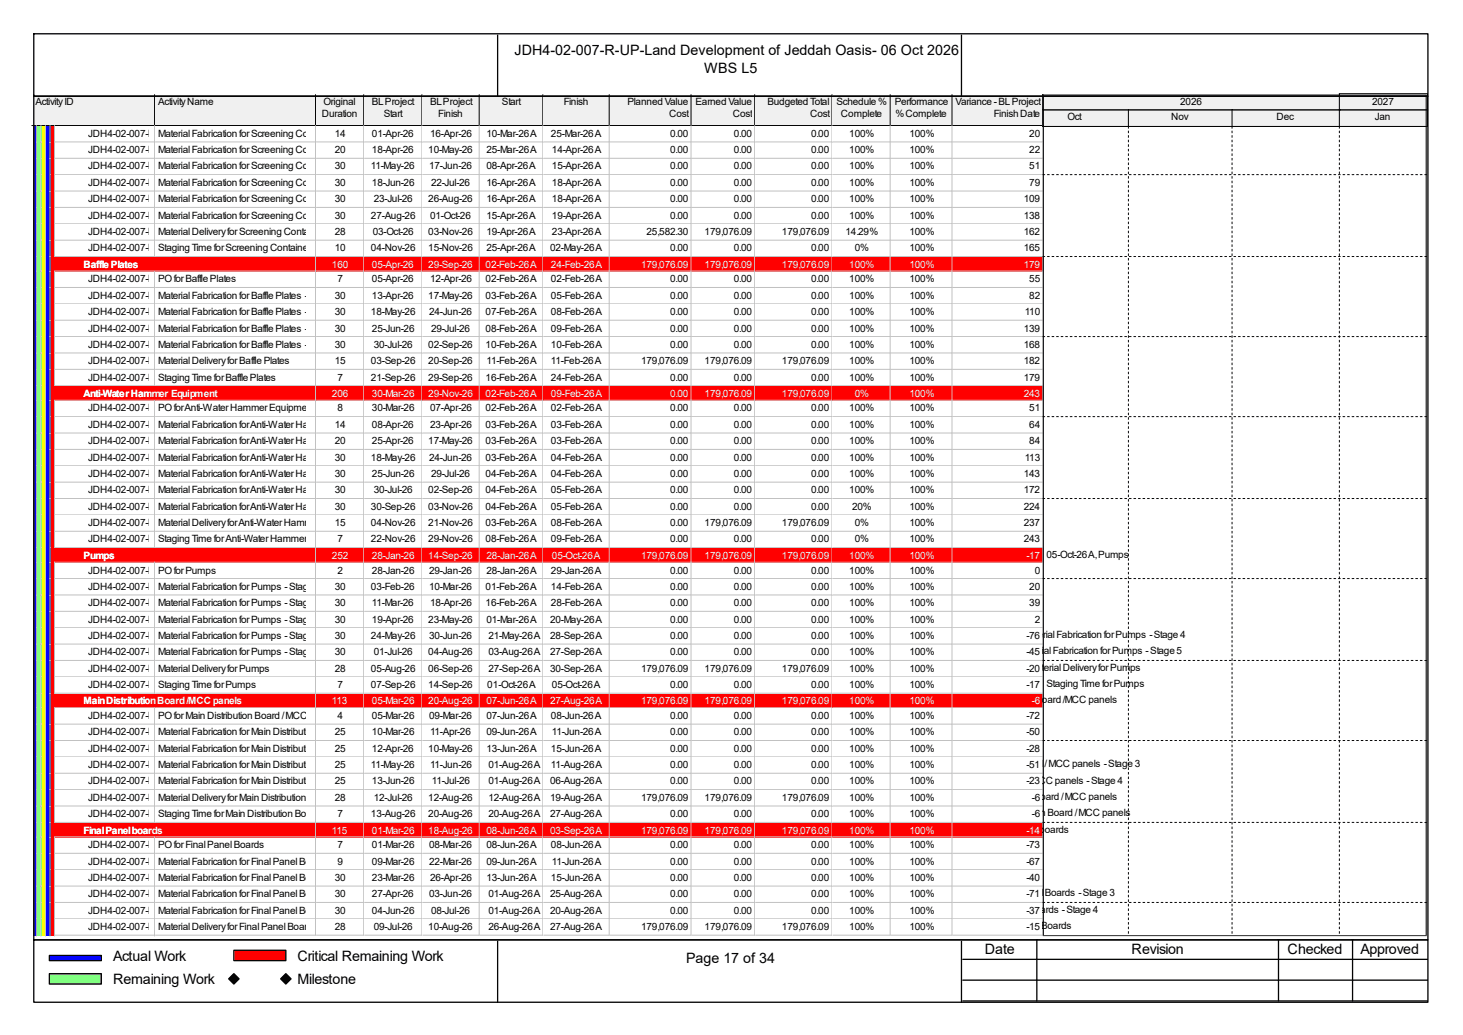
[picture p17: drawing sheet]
<svg xmlns="http://www.w3.org/2000/svg" width="297mm" height="210mm" viewBox="0 0 297 210" stroke-linecap="round" stroke-linejoin="round" font-family="sans-serif">
<defs><g id="words">
<g font-size="2.9">
<text x="104.4" y="11.1">JDH4-02-007-R-UP-Land Development of Jeddah Oasis- 06 Oct 2026</text>
<text x="143" y="14.8">WBS L5</text>
<text x="22.9" y="194.9">Actual Work</text>
<text x="60.4" y="194.9">Critical Remaining Work</text>
<text x="139.3" y="195.5">Page 17 of 34</text>
<text x="199.9" y="193.6">Date</text>
<text x="229.7" y="193.6">Revision</text>
<text x="261.4" y="193.6">Checked</text>
<text x="276.2" y="193.6">Approved</text>
<text x="22.9" y="199.7">Remaining Work</text>
<text x="60.4" y="199.7">Milestone</text>
</g>
<g font-size="2">
<text x="7.2" y="21.3">Activity ID</text>
<text x="32.1" y="21.3">Activity Name</text>
<text x="65.4" y="23.7">Duration</text>
<text x="65.7" y="21.3">Original</text>
<text x="75.5" y="21.3">BL Project</text>
<text x="77.9" y="23.7">Start</text>
<text x="87.3" y="21.3">BL Project</text>
<text x="89" y="23.7">Finish</text>
<text x="101.9" y="21.3">Start</text>
<text x="114.5" y="21.3">Finish</text>
<text x="127.4" y="21.3">Planned Value</text>
<text x="135.8" y="23.7">Cost</text>
<text x="141.2" y="21.3">Earned Value</text>
<text x="148.8" y="23.7">Cost</text>
<text x="155.8" y="21.3">Budgeted Total</text>
<text x="164.5" y="23.7">Cost</text>
<text x="169.8" y="21.3">Schedule %</text>
<text x="170.7" y="23.7">Complete</text>
<text x="181.7" y="21.3">Performance</text>
<text x="181.8" y="23.7">% Complete</text>
<text x="194" y="21.3">Variance - BL Project</text>
<text x="201.8" y="23.7">Finish Date</text>
<text x="239.6" y="21.3">2026</text>
<text x="278.6" y="21.3">2027</text>
<text x="17.9" y="27.7">JDH4-02-007-PR-2225</text>
<text x="32.1" y="27.7">Material Fabrication for Screening Container - Stage 1</text>
<text x="67.9" y="27.7">14</text>
<text x="75.5" y="27.7">01-Apr-26</text>
<text x="87.3" y="27.7">16-Apr-26</text>
<text x="98.8" y="27.7">10-Mar-26 A</text>
<text x="111.8" y="27.7">25-Mar-26 A</text>
<text x="136.1" y="27.7">0.00</text>
<text x="149" y="27.7">0.00</text>
<text x="164.7" y="27.7">0.00</text>
<text x="172.4" y="27.7">100%</text>
<text x="184.6" y="27.7">100%</text>
<text x="209" y="27.7">20</text>
<text x="216.7" y="24.4">Oct</text>
<text x="237.7" y="24.4">Nov</text>
<text x="259.2" y="24.4">Dec</text>
<text x="279.1" y="24.4">Jan</text>
<text x="17.9" y="31.1">JDH4-02-007-PR-2226</text>
<text x="17.9" y="34.4">JDH4-02-007-PR-2227</text>
<text x="32.1" y="31.1">Material Fabrication for Screening Container - Stage 2</text>
<text x="32.1" y="34.4">Material Fabrication for Screening Container - Stage 3</text>
<text x="67.9" y="31.1">20</text>
<text x="67.9" y="34.4">30</text>
<text x="75.3" y="34.4">11-May-26</text>
<text x="75.5" y="31.1">18-Apr-26</text>
<text x="87" y="31.1">10-May-26</text>
<text x="87.1" y="34.4">17-Jun-26</text>
<text x="98.8" y="31.1">25-Mar-26 A</text>
<text x="98.8" y="34.4">08-Apr-26 A</text>
<text x="112.1" y="31.1">14-Apr-26 A</text>
<text x="112.1" y="34.4">15-Apr-26 A</text>
<text x="136.1" y="31.1">0.00</text>
<text x="136.1" y="34.4">0.00</text>
<text x="149" y="31.1">0.00</text>
<text x="149" y="34.4">0.00</text>
<text x="164.7" y="31.1">0.00</text>
<text x="164.7" y="34.4">0.00</text>
<text x="172.4" y="31.1">100%</text>
<text x="172.4" y="34.4">100%</text>
<text x="184.6" y="31.1">100%</text>
<text x="184.6" y="34.4">100%</text>
<text x="209" y="31.1">22</text>
<text x="209" y="34.4">51</text>
<text x="17.9" y="37.7">JDH4-02-007-PR-2228</text>
<text x="17.9" y="41">JDH4-02-007-PR-2229</text>
<text x="32.1" y="37.7">Material Fabrication for Screening Container - Stage 4</text>
<text x="32.1" y="41">Material Fabrication for Screening Container - Stage 523-Jul-26</text>
<text x="67.9" y="37.7">30</text>
<text x="67.9" y="41">30</text>
<text x="75.5" y="37.7">18-Jun-26</text>
<text x="87" y="41">26-Aug-26</text>
<text x="87.5" y="37.7">22-Jul-26</text>
<text x="98.8" y="37.7">16-Apr-26 A</text>
<text x="98.8" y="41">16-Apr-26 A</text>
<text x="112.1" y="37.7">18-Apr-26 A</text>
<text x="112.1" y="41">18-Apr-26 A</text>
<text x="136.1" y="37.7">0.00</text>
<text x="136.1" y="41">0.00</text>
<text x="149" y="37.7">0.00</text>
<text x="149" y="41">0.00</text>
<text x="164.7" y="37.7">0.00</text>
<text x="164.7" y="41">0.00</text>
<text x="172.4" y="37.7">100%</text>
<text x="172.4" y="41">100%</text>
<text x="184.6" y="37.7">100%</text>
<text x="184.6" y="41">100%</text>
<text x="207.9" y="41">109</text>
<text x="209" y="37.7">79</text>
<text x="17.9" y="44.4">JDH4-02-007-PR-2230</text>
<text x="17.9" y="47.7">JDH4-02-007-PR-2240</text>
<text x="32.1" y="44.4">Material Fabrication for Screening Container - Stage 6</text>
<text x="32.1" y="47.7">Material Delivery for Screening Container</text>
<text x="67.9" y="44.4">30</text>
<text x="67.9" y="47.7">28</text>
<text x="75.3" y="44.4">27-Aug-26</text>
<text x="75.7" y="47.7">03-Oct-26</text>
<text x="87" y="47.7">03-Nov-26</text>
<text x="87.3" y="44.4">01-Oct-26</text>
<text x="98.8" y="44.4">15-Apr-26 A</text>
<text x="98.8" y="47.7">19-Apr-26 A</text>
<text x="112.1" y="44.4">19-Apr-26 A</text>
<text x="112.1" y="47.7">23-Apr-26 A</text>
<text x="131.2" y="47.7">25,582.30</text>
<text x="136.1" y="44.4">0.00</text>
<text x="143" y="47.7">179,076.09</text>
<text x="149" y="44.4">0.00</text>
<text x="158.7" y="47.7">179,076.09</text>
<text x="164.7" y="44.4">0.00</text>
<text x="171.7" y="47.7">14.29%</text>
<text x="172.4" y="44.4">100%</text>
<text x="184.6" y="44.4">100%</text>
<text x="184.6" y="47.7">100%</text>
<text x="207.9" y="44.4">138</text>
<text x="207.9" y="47.7">162</text>
<text x="17.9" y="51">JDH4-02-007-PR-2250</text>
<text x="32.1" y="51">Staging Time for Screening Container</text>
<text x="67.9" y="51">10</text>
<text x="75.3" y="51">04-Nov-26</text>
<text x="87" y="51">15-Nov-26</text>
<text x="98.8" y="51">25-Apr-26 A</text>
<text x="111.7" y="51">02-May-26 A</text>
<text x="136.1" y="51">0.00</text>
<text x="149" y="51">0.00</text>
<text x="164.7" y="51">0.00</text>
<text x="173.5" y="51">0%</text>
<text x="184.6" y="51">100%</text>
<text x="207.9" y="51">165</text>
<text x="17.9" y="57.3">JDH4-02-007-PR-2010</text>
<text x="32.1" y="57.3">PO for Baffle Plates</text>
<text x="68.5" y="57.3">7</text>
<text x="75.5" y="57.3">05-Apr-26</text>
<text x="87.3" y="57.3">12-Apr-26</text>
<text x="98.6" y="57.3">02-Feb-26 A</text>
<text x="111.8" y="57.3">02-Feb-26 A</text>
<text x="136.1" y="57.3">0.00</text>
<text x="149" y="57.3">0.00</text>
<text x="164.7" y="57.3">0.00</text>
<text x="172.4" y="57.3">100%</text>
<text x="184.6" y="57.3">100%</text>
<text x="209" y="57.3">55</text>
<text x="17.9" y="60.6">JDH4-02-007-PR-2057</text>
<text x="17.9" y="63.9">JDH4-02-007-PR-2058</text>
<text x="32.1" y="60.6">Material Fabrication for Baffle Plates - Stage 1</text>
<text x="32.1" y="63.9">Material Fabrication for Baffle Plates - Stage 2</text>
<text x="67.9" y="60.6">30</text>
<text x="67.9" y="63.9">30</text>
<text x="75.3" y="63.9">18-May-26</text>
<text x="75.5" y="60.6">13-Apr-26</text>
<text x="87" y="60.6">17-May-26</text>
<text x="87.1" y="63.9">24-Jun-26</text>
<text x="98.6" y="60.6">03-Feb-26 A</text>
<text x="98.6" y="63.9">07-Feb-26 A</text>
<text x="111.8" y="60.6">05-Feb-26 A</text>
<text x="111.8" y="63.9">08-Feb-26 A</text>
<text x="136.1" y="60.6">0.00</text>
<text x="136.1" y="63.9">0.00</text>
<text x="149" y="60.6">0.00</text>
<text x="149" y="63.9">0.00</text>
<text x="164.7" y="60.6">0.00</text>
<text x="164.7" y="63.9">0.00</text>
<text x="172.4" y="60.6">100%</text>
<text x="172.4" y="63.9">100%</text>
<text x="184.6" y="60.6">100%</text>
<text x="184.6" y="63.9">100%</text>
<text x="208" y="63.9">110</text>
<text x="209" y="60.6">82</text>
<text x="17.9" y="67.3">JDH4-02-007-PR-2059</text>
<text x="17.9" y="70.6">JDH4-02-007-PR-2060</text>
<text x="32.1" y="67.3">Material Fabrication for Baffle Plates - Stage 3</text>
<text x="32.1" y="70.6">Material Fabrication for Baffle Plates - Stage 4</text>
<text x="67.9" y="67.3">30</text>
<text x="67.9" y="70.6">30</text>
<text x="75.5" y="67.3">25-Jun-26</text>
<text x="75.9" y="70.6">30-Jul-26</text>
<text x="87" y="70.6">02-Sep-26</text>
<text x="87.5" y="67.3">29-Jul-26</text>
<text x="98.6" y="67.3">08-Feb-26 A</text>
<text x="98.6" y="70.6">10-Feb-26 A</text>
<text x="111.8" y="67.3">09-Feb-26 A</text>
<text x="111.8" y="70.6">10-Feb-26 A</text>
<text x="136.1" y="67.3">0.00</text>
<text x="136.1" y="70.6">0.00</text>
<text x="149" y="67.3">0.00</text>
<text x="149" y="70.6">0.00</text>
<text x="164.7" y="67.3">0.00</text>
<text x="164.7" y="70.6">0.00</text>
<text x="172.4" y="67.3">100%</text>
<text x="172.4" y="70.6">100%</text>
<text x="184.6" y="67.3">100%</text>
<text x="184.6" y="70.6">100%</text>
<text x="207.9" y="67.3">139</text>
<text x="207.9" y="70.6">168</text>
<text x="17.9" y="73.9">JDH4-02-007-PR-2110</text>
<text x="17.9" y="77.2">JDH4-02-007-PR-2160</text>
<text x="32.1" y="73.9">Material Delivery for Baffle Plates</text>
<text x="32.1" y="77.2">Staging Time for Baffle Plates</text>
<text x="67.9" y="73.9">15</text>
<text x="68.5" y="77.2">7</text>
<text x="75.3" y="73.9">03-Sep-26</text>
<text x="75.3" y="77.2">21-Sep-26</text>
<text x="87" y="73.9">20-Sep-26</text>
<text x="87" y="77.2">29-Sep-26</text>
<text x="98.6" y="77.2">16-Feb-26 A</text>
<text x="98.8" y="73.9">11-Feb-26 A</text>
<text x="111.8" y="73.9">11-Feb-26 A</text>
<text x="111.8" y="77.2">24-Feb-26 A</text>
<text x="130.1" y="73.9">179,076.09</text>
<text x="136.1" y="77.2">0.00</text>
<text x="143" y="73.9">179,076.09</text>
<text x="149" y="77.2">0.00</text>
<text x="158.7" y="73.9">179,076.09</text>
<text x="164.7" y="77.2">0.00</text>
<text x="172.4" y="73.9">100%</text>
<text x="172.4" y="77.2">100%</text>
<text x="184.6" y="73.9">100%</text>
<text x="184.6" y="77.2">100%</text>
<text x="207.9" y="73.9">182</text>
<text x="207.9" y="77.2">179</text>
<text x="17.9" y="83.5">JDH4-02-007-PR-2020</text>
<text x="32.1" y="83.5">PO for Anti-Water Hammer Equipment</text>
<text x="68.5" y="83.5">8</text>
<text x="75.5" y="83.5">30-Mar-26</text>
<text x="87.3" y="83.5">07-Apr-26</text>
<text x="98.6" y="83.5">02-Feb-26 A</text>
<text x="111.8" y="83.5">02-Feb-26 A</text>
<text x="136.1" y="83.5">0.00</text>
<text x="149" y="83.5">0.00</text>
<text x="164.7" y="83.5">0.00</text>
<text x="172.4" y="83.5">100%</text>
<text x="184.6" y="83.5">100%</text>
<text x="209" y="83.5">51</text>
<text x="17.9" y="86.8">JDH4-02-007-PR-2065</text>
<text x="32.1" y="86.8">Material Fabrication for Anti-Water Hammer Equipment - Stage 1</text>
<text x="67.9" y="86.8">14</text>
<text x="75.5" y="86.8">08-Apr-26</text>
<text x="87.3" y="86.8">23-Apr-26</text>
<text x="98.6" y="86.8">03-Feb-26 A</text>
<text x="111.8" y="86.8">03-Feb-26 A</text>
<text x="136.1" y="86.8">0.00</text>
<text x="149" y="86.8">0.00</text>
<text x="164.7" y="86.8">0.00</text>
<text x="172.4" y="86.8">100%</text>
<text x="184.6" y="86.8">100%</text>
<text x="209" y="86.8">64</text>
<text x="17.9" y="90.1">JDH4-02-007-PR-2066</text>
<text x="17.9" y="93.5">JDH4-02-007-PR-2067</text>
<text x="32.1" y="90.1">Material Fabrication for Anti-Water Hammer Equipment - Stage 2</text>
<text x="32.1" y="93.5">Material Fabrication for Anti-Water Hammer Equipment - Stage 3</text>
<text x="67.9" y="90.1">20</text>
<text x="67.9" y="93.5">30</text>
<text x="75.3" y="93.5">18-May-26</text>
<text x="75.5" y="90.1">25-Apr-26</text>
<text x="87" y="90.1">17-May-26</text>
<text x="87.1" y="93.5">24-Jun-26</text>
<text x="98.6" y="90.1">03-Feb-26 A</text>
<text x="98.6" y="93.5">03-Feb-26 A</text>
<text x="111.8" y="90.1">03-Feb-26 A</text>
<text x="111.8" y="93.5">04-Feb-26 A</text>
<text x="136.1" y="90.1">0.00</text>
<text x="136.1" y="93.5">0.00</text>
<text x="149" y="90.1">0.00</text>
<text x="149" y="93.5">0.00</text>
<text x="164.7" y="90.1">0.00</text>
<text x="164.7" y="93.5">0.00</text>
<text x="172.4" y="90.1">100%</text>
<text x="172.4" y="93.5">100%</text>
<text x="184.6" y="90.1">100%</text>
<text x="184.6" y="93.5">100%</text>
<text x="208" y="93.5">113</text>
<text x="209" y="90.1">84</text>
<text x="17.9" y="96.8">JDH4-02-007-PR-2068</text>
<text x="17.9" y="100.1">JDH4-02-007-PR-2069</text>
<text x="32.1" y="96.8">Material Fabrication for Anti-Water Hammer Equipment - Stage 4</text>
<text x="32.1" y="100.1">Material Fabrication for Anti-Water Hammer Equipment - Stage 5</text>
<text x="67.9" y="96.8">30</text>
<text x="67.9" y="100.1">30</text>
<text x="75.5" y="96.8">25-Jun-26</text>
<text x="75.9" y="100.1">30-Jul-26</text>
<text x="87" y="100.1">02-Sep-26</text>
<text x="87.5" y="96.8">29-Jul-26</text>
<text x="98.6" y="96.8">04-Feb-26 A</text>
<text x="98.6" y="100.1">04-Feb-26 A</text>
<text x="111.8" y="96.8">04-Feb-26 A</text>
<text x="111.8" y="100.1">05-Feb-26 A</text>
<text x="136.1" y="96.8">0.00</text>
<text x="136.1" y="100.1">0.00</text>
<text x="149" y="96.8">0.00</text>
<text x="149" y="100.1">0.00</text>
<text x="164.7" y="96.8">0.00</text>
<text x="164.7" y="100.1">0.00</text>
<text x="172.4" y="96.8">100%</text>
<text x="172.4" y="100.1">100%</text>
<text x="184.6" y="96.8">100%</text>
<text x="184.6" y="100.1">100%</text>
<text x="207.9" y="96.8">143</text>
<text x="207.9" y="100.1">172</text>
<text x="17.9" y="103.4">JDH4-02-007-PR-2070</text>
<text x="17.9" y="106.8">JDH4-02-007-PR-2120</text>
<text x="32.1" y="103.4">Material Fabrication for Anti-Water Hammer Equipment - Stage 6</text>
<text x="32.1" y="106.8">Material Delivery for Anti-Water Hammer Equipment 04-Nov-26</text>
<text x="67.9" y="103.4">30</text>
<text x="67.9" y="106.8">15</text>
<text x="75.3" y="103.4">30-Sep-26</text>
<text x="87" y="103.4">03-Nov-26</text>
<text x="87" y="106.8">21-Nov-26</text>
<text x="98.6" y="103.4">04-Feb-26 A</text>
<text x="98.6" y="106.8">03-Feb-26 A</text>
<text x="111.8" y="103.4">05-Feb-26 A</text>
<text x="111.8" y="106.8">08-Feb-26 A</text>
<text x="136.1" y="103.4">0.00</text>
<text x="136.1" y="106.8">0.00</text>
<text x="143" y="106.8">179,076.09</text>
<text x="149" y="103.4">0.00</text>
<text x="158.7" y="106.8">179,076.09</text>
<text x="164.7" y="103.4">0.00</text>
<text x="173" y="103.4">20%</text>
<text x="173.5" y="106.8">0%</text>
<text x="184.6" y="103.4">100%</text>
<text x="184.6" y="106.8">100%</text>
<text x="207.9" y="103.4">224</text>
<text x="207.9" y="106.8">237</text>
<text x="17.9" y="110.1">JDH4-02-007-PR-2170</text>
<text x="32.1" y="110.1">Staging Time for Anti-Water Hammer Equipment</text>
<text x="68.5" y="110.1">7</text>
<text x="75.3" y="110.1">22-Nov-26</text>
<text x="87" y="110.1">29-Nov-26</text>
<text x="98.6" y="110.1">08-Feb-26 A</text>
<text x="111.8" y="110.1">09-Feb-26 A</text>
<text x="136.1" y="110.1">0.00</text>
<text x="149" y="110.1">0.00</text>
<text x="164.7" y="110.1">0.00</text>
<text x="173.5" y="110.1">0%</text>
<text x="184.6" y="110.1">100%</text>
<text x="207.9" y="110.1">243</text>
<text x="212.5" y="113.2">05-Oct-26 A, Pumps</text>
<text x="17.9" y="116.4">JDH4-02-007-PR-1980</text>
<text x="17.9" y="119.7">JDH4-02-007-PR-2026</text>
<text x="32.1" y="116.4">PO for Pumps</text>
<text x="32.1" y="119.7">Material Fabrication for Pumps - Stage 1</text>
<text x="67.9" y="119.7">30</text>
<text x="68.5" y="116.4">2</text>
<text x="75.3" y="119.7">03-Feb-26</text>
<text x="75.5" y="116.4">28-Jan-26</text>
<text x="87.1" y="116.4">29-Jan-26</text>
<text x="87.1" y="119.7">10-Mar-26</text>
<text x="98.6" y="119.7">01-Feb-26 A</text>
<text x="98.8" y="116.4">28-Jan-26 A</text>
<text x="111.8" y="116.4">29-Jan-26 A</text>
<text x="111.8" y="119.7">14-Feb-26 A</text>
<text x="136.1" y="116.4">0.00</text>
<text x="136.1" y="119.7">0.00</text>
<text x="149" y="116.4">0.00</text>
<text x="149" y="119.7">0.00</text>
<text x="164.7" y="116.4">0.00</text>
<text x="164.7" y="119.7">0.00</text>
<text x="172.4" y="116.4">100%</text>
<text x="172.4" y="119.7">100%</text>
<text x="184.6" y="116.4">100%</text>
<text x="184.6" y="119.7">100%</text>
<text x="209" y="119.7">20</text>
<text x="210.1" y="116.4">0</text>
<text x="17.9" y="123">JDH4-02-007-PR-2027</text>
<text x="32.1" y="123">Material Fabrication for Pumps - Stage 2</text>
<text x="67.9" y="123">30</text>
<text x="75.5" y="123">11-Mar-26</text>
<text x="87.3" y="123">18-Apr-26</text>
<text x="98.6" y="123">16-Feb-26 A</text>
<text x="111.8" y="123">28-Feb-26 A</text>
<text x="136.1" y="123">0.00</text>
<text x="149" y="123">0.00</text>
<text x="164.7" y="123">0.00</text>
<text x="172.4" y="123">100%</text>
<text x="184.6" y="123">100%</text>
<text x="209" y="123">39</text>
<text x="17.9" y="126.3">JDH4-02-007-PR-2028</text>
<text x="17.9" y="129.6">JDH4-02-007-PR-2029</text>
<text x="32.1" y="126.3">Material Fabrication for Pumps - Stage 3</text>
<text x="32.1" y="129.6">Material Fabrication for Pumps - Stage 4</text>
<text x="67.9" y="126.3">30</text>
<text x="67.9" y="129.6">30</text>
<text x="75.3" y="129.6">24-May-26</text>
<text x="75.5" y="126.3">19-Apr-26</text>
<text x="87" y="126.3">23-May-26</text>
<text x="87.1" y="129.6">30-Jun-26</text>
<text x="98.8" y="126.3">01-Mar-26 A</text>
<text x="99.1" y="129.6">21-May-26 A</text>
<text x="111.7" y="126.3">20-May-26 A</text>
<text x="111.7" y="129.6">28-Sep-26 A</text>
<text x="136.1" y="126.3">0.00</text>
<text x="136.1" y="129.6">0.00</text>
<text x="149" y="126.3">0.00</text>
<text x="149" y="129.6">0.00</text>
<text x="164.7" y="126.3">0.00</text>
<text x="164.7" y="129.6">0.00</text>
<text x="172.4" y="126.3">100%</text>
<text x="172.4" y="129.6">100%</text>
<text x="184.6" y="126.3">100%</text>
<text x="184.6" y="129.6">100%</text>
<text x="207.7" y="129.5">Material Fabrication for Pumps - Stage 4</text>
<text x="208.4" y="129.6">-76</text>
<text x="210.1" y="126.3">2</text>
<text x="17.9" y="133">JDH4-02-007-PR-2030</text>
<text x="17.9" y="136.3">JDH4-02-007-PR-2080</text>
<text x="32.1" y="133">Material Fabrication for Pumps - Stage 5</text>
<text x="32.1" y="136.3">Material Delivery for Pumps</text>
<text x="67.9" y="133">30</text>
<text x="67.9" y="136.3">28</text>
<text x="75.3" y="136.3">05-Aug-26</text>
<text x="75.9" y="133">01-Jul-26</text>
<text x="87" y="133">04-Aug-26</text>
<text x="87" y="136.3">06-Sep-26</text>
<text x="99.1" y="133">03-Aug-26 A</text>
<text x="99.1" y="136.3">27-Sep-26 A</text>
<text x="111.7" y="133">27-Sep-26 A</text>
<text x="111.7" y="136.3">30-Sep-26 A</text>
<text x="130.1" y="136.3">179,076.09</text>
<text x="136.1" y="133">0.00</text>
<text x="143" y="136.3">179,076.09</text>
<text x="149" y="133">0.00</text>
<text x="158.7" y="136.3">179,076.09</text>
<text x="164.7" y="133">0.00</text>
<text x="172.4" y="133">100%</text>
<text x="172.4" y="136.3">100%</text>
<text x="184.6" y="133">100%</text>
<text x="184.6" y="136.3">100%</text>
<text x="206.9" y="132.8">Material Fabrication for Pumps - Stage 5</text>
<text x="208.4" y="133">-45</text>
<text x="208.4" y="136.3">-20</text>
<text x="209" y="136.1">Material Delivery for Pumps</text>
<text x="17.9" y="139.6">JDH4-02-007-PR-2130</text>
<text x="32.1" y="139.6">Staging Time for Pumps</text>
<text x="68.5" y="139.6">7</text>
<text x="75.3" y="139.6">07-Sep-26</text>
<text x="87" y="139.6">14-Sep-26</text>
<text x="98.9" y="139.6">01-Oct-26 A</text>
<text x="112.1" y="139.6">05-Oct-26 A</text>
<text x="136.1" y="139.6">0.00</text>
<text x="149" y="139.6">0.00</text>
<text x="164.7" y="139.6">0.00</text>
<text x="172.4" y="139.6">100%</text>
<text x="184.6" y="139.6">100%</text>
<text x="185" y="142.7">27-Aug-26 A, Main Distribution Board /MCC panels</text>
<text x="208.4" y="139.6">-17</text>
<text x="212.5" y="139.4">Staging Time for Pumps</text>
<text x="17.9" y="145.9">JDH4-02-007-PR-2530</text>
<text x="17.9" y="149.2">JDH4-02-007-PR-2567</text>
<text x="32.1" y="145.9">PO for Main Distribution Board / MCC panels4</text>
<text x="32.1" y="149.2">Material Fabrication for Main Distribution Board / MCC panels - Stage 1</text>
<text x="67.9" y="149.2">25</text>
<text x="75.5" y="145.9">05-Mar-26</text>
<text x="75.5" y="149.2">10-Mar-26</text>
<text x="87.1" y="145.9">09-Mar-26</text>
<text x="87.3" y="149.2">11-Apr-26</text>
<text x="98.8" y="145.9">07-Jun-26 A</text>
<text x="98.8" y="149.2">09-Jun-26 A</text>
<text x="111.8" y="145.9">08-Jun-26 A</text>
<text x="112.1" y="149.2">11-Jun-26 A</text>
<text x="136.1" y="145.9">0.00</text>
<text x="136.1" y="149.2">0.00</text>
<text x="149" y="145.9">0.00</text>
<text x="149" y="149.2">0.00</text>
<text x="164.7" y="145.9">0.00</text>
<text x="164.7" y="149.2">0.00</text>
<text x="172.4" y="145.9">100%</text>
<text x="172.4" y="149.2">100%</text>
<text x="184.6" y="145.9">100%</text>
<text x="184.6" y="149.2">100%</text>
<text x="208.4" y="145.9">-72</text>
<text x="208.4" y="149.2">-50</text>
<text x="17.9" y="152.5">JDH4-02-007-PR-2568</text>
<text x="17.9" y="155.9">JDH4-02-007-PR-2569</text>
<text x="32.1" y="152.5">Material Fabrication for Main Distribution Board / MCC panels - Stage 2</text>
<text x="32.1" y="155.9">Material Fabrication for Main Distribution Board / MCC panels - Stage 3</text>
<text x="67.9" y="152.5">25</text>
<text x="67.9" y="155.9">25</text>
<text x="75.3" y="155.9">11-May-26</text>
<text x="75.5" y="152.5">12-Apr-26</text>
<text x="87" y="152.5">10-May-26</text>
<text x="87.3" y="155.9">11-Jun-26</text>
<text x="98.8" y="152.5">13-Jun-26 A</text>
<text x="99.1" y="155.9">01-Aug-26 A</text>
<text x="111.8" y="152.5">15-Jun-26 A</text>
<text x="111.8" y="155.9">11-Aug-26 A</text>
<text x="136.1" y="152.5">0.00</text>
<text x="136.1" y="155.9">0.00</text>
<text x="149" y="152.5">0.00</text>
<text x="149" y="155.9">0.00</text>
<text x="164.7" y="152.5">0.00</text>
<text x="164.7" y="155.9">0.00</text>
<text x="172.4" y="152.5">100%</text>
<text x="172.4" y="155.9">100%</text>
<text x="173.7" y="155.7">Material Fabrication for Main Distribution Board / MCC panels - Stage 3</text>
<text x="184.6" y="152.5">100%</text>
<text x="184.6" y="155.9">100%</text>
<text x="208.4" y="152.5">-28</text>
<text x="208.4" y="155.9">-51</text>
<text x="17.9" y="159.2">JDH4-02-007-PR-2570</text>
<text x="32.1" y="159.2">Material Fabrication for Main Distribution Board / MCC panels - Stage 4</text>
<text x="67.9" y="159.2">25</text>
<text x="75.5" y="159.2">13-Jun-26</text>
<text x="87.7" y="159.2">11-Jul-26</text>
<text x="99.1" y="159.2">01-Aug-26 A</text>
<text x="111.7" y="159.2">06-Aug-26 A</text>
<text x="136.1" y="159.2">0.00</text>
<text x="149" y="159.2">0.00</text>
<text x="164.7" y="159.2">0.00</text>
<text x="170.2" y="159">Material Fabrication for Main Distribution Board / MCC panels - Stage 4</text>
<text x="172.4" y="159.2">100%</text>
<text x="184.6" y="159.2">100%</text>
<text x="208.4" y="159.2">-23</text>
<text x="17.9" y="162.5">JDH4-02-007-PR-2610</text>
<text x="17.9" y="165.8">JDH4-02-007-PR-2650</text>
<text x="32.1" y="162.5">Material Delivery for Main Distribution Board / MCC panels</text>
<text x="32.1" y="165.8">Staging Time for Main Distribution Board / MCC panels</text>
<text x="67.9" y="162.5">28</text>
<text x="68.5" y="165.8">7</text>
<text x="75.3" y="165.8">13-Aug-26</text>
<text x="75.9" y="162.5">12-Jul-26</text>
<text x="87" y="162.5">12-Aug-26</text>
<text x="87" y="165.8">20-Aug-26</text>
<text x="99.1" y="162.5">12-Aug-26 A</text>
<text x="99.1" y="165.8">20-Aug-26 A</text>
<text x="111.7" y="162.5">19-Aug-26 A</text>
<text x="111.7" y="165.8">27-Aug-26 A</text>
<text x="130.1" y="162.5">179,076.09</text>
<text x="136.1" y="165.8">0.00</text>
<text x="143" y="162.5">179,076.09</text>
<text x="149" y="165.8">0.00</text>
<text x="158.7" y="162.5">179,076.09</text>
<text x="164.7" y="165.8">0.00</text>
<text x="172.4" y="162.5">100%</text>
<text x="172.4" y="165.8">100%</text>
<text x="179.4" y="162.3">Material Delivery for Main Distribution Board / MCC panels</text>
<text x="184.6" y="162.5">100%</text>
<text x="184.6" y="165.8">100%</text>
<text x="185" y="165.7">Staging Time for Main Distribution Board / MCC panels</text>
<text x="209.5" y="162.5">-6</text>
<text x="209.5" y="165.8">-6</text>
<text x="17.9" y="172.1">JDH4-02-007-PR-2680</text>
<text x="32.1" y="172.1">PO for Final Panel Boards</text>
<text x="68.5" y="172.1">7</text>
<text x="75.5" y="172.1">01-Mar-26</text>
<text x="87.1" y="172.1">08-Mar-26</text>
<text x="98.8" y="172.1">08-Jun-26 A</text>
<text x="111.8" y="172.1">08-Jun-26 A</text>
<text x="136.1" y="172.1">0.00</text>
<text x="149" y="172.1">0.00</text>
<text x="164.7" y="172.1">0.00</text>
<text x="172.4" y="172.1">100%</text>
<text x="184.6" y="172.1">100%</text>
<text x="208.4" y="172.1">-73</text>
<text x="17.9" y="175.4">JDH4-02-007-PR-2687</text>
<text x="17.9" y="178.7">JDH4-02-007-PR-2688</text>
<text x="32.1" y="175.4">Material Fabrication for Final Panel Boards - Stage 1</text>
<text x="32.1" y="178.7">Material Fabrication for Final Panel Boards - Stage 2</text>
<text x="67.9" y="178.7">30</text>
<text x="68.5" y="175.4">9</text>
<text x="75.5" y="175.4">09-Mar-26</text>
<text x="75.5" y="178.7">23-Mar-26</text>
<text x="87.1" y="175.4">22-Mar-26</text>
<text x="87.3" y="178.7">26-Apr-26</text>
<text x="98.8" y="175.4">09-Jun-26 A</text>
<text x="98.8" y="178.7">13-Jun-26 A</text>
<text x="111.8" y="178.7">15-Jun-26 A</text>
<text x="112.1" y="175.4">11-Jun-26 A</text>
<text x="136.1" y="175.4">0.00</text>
<text x="136.1" y="178.7">0.00</text>
<text x="149" y="175.4">0.00</text>
<text x="149" y="178.7">0.00</text>
<text x="164.7" y="175.4">0.00</text>
<text x="164.7" y="178.7">0.00</text>
<text x="172.4" y="175.4">100%</text>
<text x="172.4" y="178.7">100%</text>
<text x="184.6" y="175.4">100%</text>
<text x="184.6" y="178.7">100%</text>
<text x="208.4" y="175.4">-67</text>
<text x="208.4" y="178.7">-40</text>
<text x="17.9" y="182.1">JDH4-02-007-PR-2689</text>
<text x="17.9" y="185.4">JDH4-02-007-PR-2690</text>
<text x="32.1" y="182.1">Material Fabrication for Final Panel Boards - Stage 3</text>
<text x="32.1" y="185.4">Material Fabrication for Final Panel Boards - Stage 4</text>
<text x="67.9" y="182.1">30</text>
<text x="67.9" y="185.4">30</text>
<text x="75.5" y="182.1">27-Apr-26</text>
<text x="75.5" y="185.4">04-Jun-26</text>
<text x="87.1" y="182.1">03-Jun-26</text>
<text x="87.5" y="185.4">08-Jul-26</text>
<text x="99.1" y="182.1">01-Aug-26 A</text>
<text x="99.1" y="185.4">01-Aug-26 A</text>
<text x="111.7" y="182.1">25-Aug-26 A</text>
<text x="111.7" y="185.4">20-Aug-26 A</text>
<text x="136.1" y="182.1">0.00</text>
<text x="136.1" y="185.4">0.00</text>
<text x="149" y="182.1">0.00</text>
<text x="149" y="185.4">0.00</text>
<text x="164.7" y="182.1">0.00</text>
<text x="164.7" y="185.4">0.00</text>
<text x="172.4" y="182.1">100%</text>
<text x="172.4" y="185.4">100%</text>
<text x="180.2" y="185.2">Material Fabrication for Final Panel Boards - Stage 4</text>
<text x="183.5" y="181.9">Material Fabrication for Final Panel Boards - Stage 3</text>
<text x="184.6" y="182.1">100%</text>
<text x="184.6" y="185.4">100%</text>
<text x="208.4" y="182.1">-71</text>
<text x="208.4" y="185.4">-37</text>
<text x="17.9" y="188.7">JDH4-02-007-PR-2700</text>
<text x="32.1" y="188.7">Material Delivery for Final Panel Boards</text>
<text x="67.9" y="188.7">28</text>
<text x="75.9" y="188.7">09-Jul-26</text>
<text x="87" y="188.7">10-Aug-26</text>
<text x="99.1" y="188.7">26-Aug-26 A</text>
<text x="111.7" y="188.7">27-Aug-26 A</text>
<text x="130.1" y="188.7">179,076.09</text>
<text x="143" y="188.7">179,076.09</text>
<text x="158.7" y="188.7">179,076.09</text>
<text x="172.4" y="188.7">100%</text>
<text x="184.6" y="188.7">100%</text>
<text x="185.2" y="188.5">Material Delivery for Final Panel Boards</text>
<text x="208.4" y="188.7">-15</text>
</g>
<g font-size="2" fill="#fff">
<text x="17" y="54.3">Baffle Plates</text>
<text x="67.4" y="54.3">160</text>
<text x="75.5" y="54.3">05-Apr-26</text>
<text x="87" y="54.3">29-Sep-26</text>
<text x="98.6" y="54.3">02-Feb-26 A</text>
<text x="111.8" y="54.3">24-Feb-26 A</text>
<text x="130.1" y="54.3">179,076.09</text>
<text x="143" y="54.3">179,076.09</text>
<text x="158.7" y="54.3">179,076.09</text>
<text x="172.4" y="54.3">100%</text>
<text x="184.6" y="54.3">100%</text>
<text x="207.9" y="54.3">179</text>
<text x="17" y="80.6">Anti-Water Hammer Equipment</text>
<text x="67.4" y="80.6">206</text>
<text x="75.5" y="80.6">30-Mar-26</text>
<text x="87" y="80.6">29-Nov-26</text>
<text x="98.6" y="80.6">02-Feb-26 A</text>
<text x="111.8" y="80.6">09-Feb-26 A</text>
<text x="136.1" y="80.6">0.00</text>
<text x="143" y="80.6">179,076.09</text>
<text x="158.7" y="80.6">179,076.09</text>
<text x="173.5" y="80.6">0%</text>
<text x="184.6" y="80.6">100%</text>
<text x="207.9" y="80.6">243</text>
<text x="17" y="113.4">Pumps</text>
<text x="67.4" y="113.4">252</text>
<text x="75.5" y="113.4">28-Jan-26</text>
<text x="87" y="113.4">14-Sep-26</text>
<text x="98.8" y="113.4">28-Jan-26 A</text>
<text x="112.1" y="113.4">05-Oct-26 A</text>
<text x="130.1" y="113.4">179,076.09</text>
<text x="143" y="113.4">179,076.09</text>
<text x="158.7" y="113.4">179,076.09</text>
<text x="172.4" y="113.4">100%</text>
<text x="184.6" y="113.4">100%</text>
<text x="208.4" y="113.4">-17</text>
<text x="17" y="142.9">Main Distribution Board /MCC panels</text>
<text x="67.4" y="142.9">113</text>
<text x="75.5" y="142.9">05-Mar-26</text>
<text x="87" y="142.9">20-Aug-26</text>
<text x="98.8" y="142.9">07-Jun-26 A</text>
<text x="111.7" y="142.9">27-Aug-26 A</text>
<text x="130.1" y="142.9">179,076.09</text>
<text x="143" y="142.9">179,076.09</text>
<text x="158.7" y="142.9">179,076.09</text>
<text x="172.4" y="142.9">100%</text>
<text x="184.6" y="142.9">100%</text>
<text x="209.5" y="142.9">-6</text>
<text x="17" y="169.2">Final Panel boards</text>
<text x="67.4" y="169.2">115</text>
<text x="75.5" y="169.2">01-Mar-26</text>
<text x="87" y="169.2">18-Aug-26</text>
<text x="98.8" y="169.2">08-Jun-26 A</text>
<text x="111.7" y="169.2">03-Sep-26 A</text>
<text x="130.1" y="169.2">179,076.09</text>
<text x="143" y="169.2">179,076.09</text>
<text x="158.7" y="169.2">179,076.09</text>
<text x="172.4" y="169.2">100%</text>
<text x="184.6" y="169.2">100%03-Sep-26 A, Final Panel boards</text>
<text x="208.4" y="169.2">-14</text>
</g>
</g></defs>
<path d="M6.6 19.2h25v6.5h-25z" fill="#f0f0f0"/>
<path d="M31.4 19.2v6.3h-24.9" fill="none" stroke="#000" stroke-width=".2"/>
<path d="M31.6 19.2h32.6v6.5h-32.6z" fill="#f0f0f0"/>
<path d="M64.1 19.2v6.3h-32.7" fill="none" stroke="#000" stroke-width=".2"/>
<path d="M64.2 19.2h9.8v6.5h-9.8z" fill="#f0f0f0"/>
<path d="M73.8 19.2v6.3h-9.7" fill="none" stroke="#000" stroke-width=".2"/>
<path d="M74 19.2h11.9v6.5h-11.9z" fill="#f0f0f0"/>
<path d="M85.7 19.2v6.3h-11.9" fill="none" stroke="#000" stroke-width=".2"/>
<path d="M85.9 19.2h11.6v6.5h-11.6z" fill="#f0f0f0"/>
<path d="M97.3 19.2v6.3h-11.6" fill="none" stroke="#000" stroke-width=".2"/>
<path d="M97.5 19.2h12.9v6.5h-12.9z" fill="#f0f0f0"/>
<path d="M110.2 19.2v6.3h-12.9" fill="none" stroke="#000" stroke-width=".2"/>
<path d="M110.4 19.2h13.5v6.5h-13.5z" fill="#f0f0f0"/>
<path d="M123.7 19.2v6.3h-13.5" fill="none" stroke="#000" stroke-width=".2"/>
<path d="M123.9 19.2h16.6v6.5h-16.6z" fill="#f0f0f0"/>
<path d="M140.3 19.2v6.3h-16.6" fill="none" stroke="#000" stroke-width=".2"/>
<path d="M140.5 19.2h12.9v6.5h-12.9z" fill="#f0f0f0"/>
<path d="M153.2 19.2v6.3h-12.9" fill="none" stroke="#000" stroke-width=".2"/>
<path d="M153.4 19.2h15.7v6.5h-15.7z" fill="#f0f0f0"/>
<path d="M168.9 19.2v6.3h-15.7" fill="none" stroke="#000" stroke-width=".2"/>
<path d="M169.1 19.2h11.8v6.5h-11.8z" fill="#f0f0f0"/>
<path d="M180.7 19.2v6.3h-11.8" fill="none" stroke="#000" stroke-width=".2"/>
<path d="M180.9 19.2h12.6v6.5h-12.6z" fill="#f0f0f0"/>
<path d="M193.3 19.2v6.3h-12.6" fill="none" stroke="#000" stroke-width=".2"/>
<path d="M193.5 19.2h18.4v6.5h-18.4z" fill="#f0f0f0"/>
<path d="M211.7 19.2v6.3h-18.4" fill="none" stroke="#000" stroke-width=".2"/>
<path d="M6.6 25.7h1v3.3h-1z" fill="#00f"/>
<path d="M7.4 25.5v3.5" fill="none" stroke="#c0c0c0" stroke-width=".2"/>
<path d="M7.6 25.7h.9v3.3h-.9z" fill="#80ff80"/>
<path d="M8.3 25.5v3.5" fill="none" stroke="#c0c0c0" stroke-width=".2"/>
<path d="M8.5 25.7h.9v3.3h-.9z" fill="#ff0"/>
<path d="M9.2 25.5v3.5" fill="none" stroke="#c0c0c0" stroke-width=".2"/>
<path d="M9.4 25.7h.9v3.3h-.9z" fill="#00f"/>
<path d="M10.2 25.5v3.5" fill="none" stroke="#c0c0c0" stroke-width=".2"/>
<path d="M10.3 25.7h1v3.3h-1z" fill="#f00"/>
<path d="M11.1 25.5v3.5" fill="none" stroke="#c0c0c0" stroke-width=".2"/>
<path d="M11.3 25.7h20.3v3.3h-20.3z" fill="#fff"/>
<path d="M11.1 28.8h20.5M31.4 25.5v3.5" fill="none" stroke="#c0c0c0" stroke-width=".2"/>
<path d="M31.6 25.7h32.6v3.3h-32.6z" fill="#fff"/>
<path d="M64.1 25.5v3.3h-32.5" fill="none" stroke="#c0c0c0" stroke-width=".2"/>
<path d="M64.2 25.7h9.8v3.3h-9.8z" fill="#fff"/>
<path d="M73.8 25.5v3.3h-9.6" fill="none" stroke="#c0c0c0" stroke-width=".2"/>
<path d="M74 25.7h11.9v3.3h-11.9z" fill="#fff"/>
<path d="M85.7 25.5v3.3h-11.7" fill="none" stroke="#c0c0c0" stroke-width=".2"/>
<path d="M85.9 25.7h11.6v3.3h-11.6z" fill="#fff"/>
<path d="M97.3 25.5v3.3h-11.5" fill="none" stroke="#c0c0c0" stroke-width=".2"/>
<path d="M97.5 25.7h12.9v3.3h-12.9z" fill="#fff"/>
<path d="M110.2 25.5v3.3h-12.7" fill="none" stroke="#c0c0c0" stroke-width=".2"/>
<path d="M110.4 25.7h13.5v3.3h-13.5z" fill="#fff"/>
<path d="M123.7 25.5v3.3h-13.3" fill="none" stroke="#c0c0c0" stroke-width=".2"/>
<path d="M123.9 25.7h16.6v3.3h-16.6z" fill="#fff"/>
<path d="M140.3 25.5v3.3h-16.4" fill="none" stroke="#c0c0c0" stroke-width=".2"/>
<path d="M140.5 25.7h12.9v3.3h-12.9z" fill="#fff"/>
<path d="M153.2 25.5v3.3h-12.7" fill="none" stroke="#c0c0c0" stroke-width=".2"/>
<path d="M153.4 25.7h15.7v3.3h-15.7z" fill="#fff"/>
<path d="M168.9 25.5v3.3h-15.5" fill="none" stroke="#c0c0c0" stroke-width=".2"/>
<path d="M169.1 25.7h11.8v3.3h-11.8z" fill="#fff"/>
<path d="M180.7 25.5v3.3h-11.6" fill="none" stroke="#c0c0c0" stroke-width=".2"/>
<path d="M180.9 25.7h12.6v3.3h-12.6z" fill="#fff"/>
<path d="M193.3 25.5v3.3h-12.4" fill="none" stroke="#c0c0c0" stroke-width=".2"/>
<path d="M193.5 25.7h18.4v3.3h-18.4z" fill="#fff"/>
<path d="M211.7 25.5v3.3h-18.2" fill="none" stroke="#c0c0c0" stroke-width=".2"/>
<path d="M6.6 29h1v3.3h-1z" fill="#00f"/>
<path d="M7.4 28.8v3.5" fill="none" stroke="#c0c0c0" stroke-width=".2"/>
<path d="M7.6 29h.9v3.3h-.9z" fill="#80ff80"/>
<path d="M8.3 28.8v3.5" fill="none" stroke="#c0c0c0" stroke-width=".2"/>
<path d="M8.5 29h.9v3.3h-.9z" fill="#ff0"/>
<path d="M9.2 28.8v3.5" fill="none" stroke="#c0c0c0" stroke-width=".2"/>
<path d="M9.4 29h.9v3.3h-.9z" fill="#00f"/>
<path d="M10.2 28.8v3.5" fill="none" stroke="#c0c0c0" stroke-width=".2"/>
<path d="M10.3 29h1v3.3h-1z" fill="#f00"/>
<path d="M11.1 28.8v3.5" fill="none" stroke="#c0c0c0" stroke-width=".2"/>
<path d="M11.3 29h20.3v3.3h-20.3z" fill="#fff"/>
<path d="M11.1 32.1h20.5M31.4 28.8v3.5" fill="none" stroke="#c0c0c0" stroke-width=".2"/>
<path d="M31.6 29h32.6v3.3h-32.6z" fill="#fff"/>
<path d="M64.1 28.8v3.3h-32.5" fill="none" stroke="#c0c0c0" stroke-width=".2"/>
<path d="M64.2 29h9.8v3.3h-9.8z" fill="#fff"/>
<path d="M73.8 28.8v3.3h-9.6" fill="none" stroke="#c0c0c0" stroke-width=".2"/>
<path d="M74 29h11.9v3.3h-11.9z" fill="#fff"/>
<path d="M85.7 28.8v3.3h-11.7" fill="none" stroke="#c0c0c0" stroke-width=".2"/>
<path d="M85.9 29h11.6v3.3h-11.6z" fill="#fff"/>
<path d="M97.3 28.8v3.3h-11.5" fill="none" stroke="#c0c0c0" stroke-width=".2"/>
<path d="M97.5 29h12.9v3.3h-12.9z" fill="#fff"/>
<path d="M110.2 28.8v3.3h-12.7" fill="none" stroke="#c0c0c0" stroke-width=".2"/>
<path d="M110.4 29h13.5v3.3h-13.5z" fill="#fff"/>
<path d="M123.7 28.8v3.3h-13.3" fill="none" stroke="#c0c0c0" stroke-width=".2"/>
<path d="M123.9 29h16.6v3.3h-16.6z" fill="#fff"/>
<path d="M140.3 28.8v3.3h-16.4" fill="none" stroke="#c0c0c0" stroke-width=".2"/>
<path d="M140.5 29h12.9v3.3h-12.9z" fill="#fff"/>
<path d="M153.2 28.8v3.3h-12.7" fill="none" stroke="#c0c0c0" stroke-width=".2"/>
<path d="M153.4 29h15.7v3.3h-15.7z" fill="#fff"/>
<path d="M168.9 28.8v3.3h-15.5" fill="none" stroke="#c0c0c0" stroke-width=".2"/>
<path d="M169.1 29h11.8v3.3h-11.8z" fill="#fff"/>
<path d="M180.7 28.8v3.3h-11.6" fill="none" stroke="#c0c0c0" stroke-width=".2"/>
<path d="M180.9 29h12.6v3.3h-12.6z" fill="#fff"/>
<path d="M193.3 28.8v3.3h-12.4" fill="none" stroke="#c0c0c0" stroke-width=".2"/>
<path d="M193.5 29h18.4v3.3h-18.4z" fill="#fff"/>
<path d="M211.7 28.8v3.3h-18.2" fill="none" stroke="#c0c0c0" stroke-width=".2"/>
<path d="M6.6 32.3h1v3.3h-1z" fill="#00f"/>
<path d="M7.4 32.1v3.5" fill="none" stroke="#c0c0c0" stroke-width=".2"/>
<path d="M7.6 32.3h.9v3.3h-.9z" fill="#80ff80"/>
<path d="M8.3 32.1v3.5" fill="none" stroke="#c0c0c0" stroke-width=".2"/>
<path d="M8.5 32.3h.9v3.3h-.9z" fill="#ff0"/>
<path d="M9.2 32.1v3.5" fill="none" stroke="#c0c0c0" stroke-width=".2"/>
<path d="M9.4 32.3h.9v3.3h-.9z" fill="#00f"/>
<path d="M10.2 32.1v3.5" fill="none" stroke="#c0c0c0" stroke-width=".2"/>
<path d="M10.3 32.3h1v3.3h-1z" fill="#f00"/>
<path d="M11.1 32.1v3.5" fill="none" stroke="#c0c0c0" stroke-width=".2"/>
<path d="M11.3 32.3h20.3v3.3h-20.3z" fill="#fff"/>
<path d="M11.1 35.4h20.5M31.4 32.1v3.5" fill="none" stroke="#c0c0c0" stroke-width=".2"/>
<path d="M31.6 32.3h32.6v3.3h-32.6z" fill="#fff"/>
<path d="M64.1 32.1v3.3h-32.5" fill="none" stroke="#c0c0c0" stroke-width=".2"/>
<path d="M64.2 32.3h9.8v3.3h-9.8z" fill="#fff"/>
<path d="M73.8 32.1v3.3h-9.6" fill="none" stroke="#c0c0c0" stroke-width=".2"/>
<path d="M74 32.3h11.9v3.3h-11.9z" fill="#fff"/>
<path d="M85.7 32.1v3.3h-11.7" fill="none" stroke="#c0c0c0" stroke-width=".2"/>
<path d="M85.9 32.3h11.6v3.3h-11.6z" fill="#fff"/>
<path d="M97.3 32.1v3.3h-11.5" fill="none" stroke="#c0c0c0" stroke-width=".2"/>
<path d="M97.5 32.3h12.9v3.3h-12.9z" fill="#fff"/>
<path d="M110.2 32.1v3.3h-12.7" fill="none" stroke="#c0c0c0" stroke-width=".2"/>
<path d="M110.4 32.3h13.5v3.3h-13.5z" fill="#fff"/>
<path d="M123.7 32.1v3.3h-13.3" fill="none" stroke="#c0c0c0" stroke-width=".2"/>
<path d="M123.9 32.3h16.6v3.3h-16.6z" fill="#fff"/>
<path d="M140.3 32.1v3.3h-16.4" fill="none" stroke="#c0c0c0" stroke-width=".2"/>
<path d="M140.5 32.3h12.9v3.3h-12.9z" fill="#fff"/>
<path d="M153.2 32.1v3.3h-12.7" fill="none" stroke="#c0c0c0" stroke-width=".2"/>
<path d="M153.4 32.3h15.7v3.3h-15.7z" fill="#fff"/>
<path d="M168.9 32.1v3.3h-15.5" fill="none" stroke="#c0c0c0" stroke-width=".2"/>
<path d="M169.1 32.3h11.8v3.3h-11.8z" fill="#fff"/>
<path d="M180.7 32.1v3.3h-11.6" fill="none" stroke="#c0c0c0" stroke-width=".2"/>
<path d="M180.9 32.3h12.6v3.3h-12.6z" fill="#fff"/>
<path d="M193.3 32.1v3.3h-12.4" fill="none" stroke="#c0c0c0" stroke-width=".2"/>
<path d="M193.5 32.3h18.4v3.3h-18.4z" fill="#fff"/>
<path d="M211.7 32.1v3.3h-18.2" fill="none" stroke="#c0c0c0" stroke-width=".2"/>
<path d="M6.6 35.6h1v3.3h-1z" fill="#00f"/>
<path d="M7.4 35.4v3.5" fill="none" stroke="#c0c0c0" stroke-width=".2"/>
<path d="M7.6 35.6h.9v3.3h-.9z" fill="#80ff80"/>
<path d="M8.3 35.4v3.5" fill="none" stroke="#c0c0c0" stroke-width=".2"/>
<path d="M8.5 35.6h.9v3.3h-.9z" fill="#ff0"/>
<path d="M9.2 35.4v3.5" fill="none" stroke="#c0c0c0" stroke-width=".2"/>
<path d="M9.4 35.6h.9v3.3h-.9z" fill="#00f"/>
<path d="M10.2 35.4v3.5" fill="none" stroke="#c0c0c0" stroke-width=".2"/>
<path d="M10.3 35.6h1v3.3h-1z" fill="#f00"/>
<path d="M11.1 35.4v3.5" fill="none" stroke="#c0c0c0" stroke-width=".2"/>
<path d="M11.3 35.6h20.3v3.3h-20.3z" fill="#fff"/>
<path d="M11.1 38.8h20.5M31.4 35.4v3.5" fill="none" stroke="#c0c0c0" stroke-width=".2"/>
<path d="M31.6 35.6h32.6v3.3h-32.6z" fill="#fff"/>
<path d="M64.1 35.4v3.4h-32.5" fill="none" stroke="#c0c0c0" stroke-width=".2"/>
<path d="M64.2 35.6h9.8v3.3h-9.8z" fill="#fff"/>
<path d="M73.8 35.4v3.4h-9.6" fill="none" stroke="#c0c0c0" stroke-width=".2"/>
<path d="M74 35.6h11.9v3.3h-11.9z" fill="#fff"/>
<path d="M85.7 35.4v3.4h-11.7" fill="none" stroke="#c0c0c0" stroke-width=".2"/>
<path d="M85.9 35.6h11.6v3.3h-11.6z" fill="#fff"/>
<path d="M97.3 35.4v3.4h-11.5" fill="none" stroke="#c0c0c0" stroke-width=".2"/>
<path d="M97.5 35.6h12.9v3.3h-12.9z" fill="#fff"/>
<path d="M110.2 35.4v3.4h-12.7" fill="none" stroke="#c0c0c0" stroke-width=".2"/>
<path d="M110.4 35.6h13.5v3.3h-13.5z" fill="#fff"/>
<path d="M123.7 35.4v3.4h-13.3" fill="none" stroke="#c0c0c0" stroke-width=".2"/>
<path d="M123.9 35.6h16.6v3.3h-16.6z" fill="#fff"/>
<path d="M140.3 35.4v3.4h-16.4" fill="none" stroke="#c0c0c0" stroke-width=".2"/>
<path d="M140.5 35.6h12.9v3.3h-12.9z" fill="#fff"/>
<path d="M153.2 35.4v3.4h-12.7" fill="none" stroke="#c0c0c0" stroke-width=".2"/>
<path d="M153.4 35.6h15.7v3.3h-15.7z" fill="#fff"/>
<path d="M168.9 35.4v3.4h-15.5" fill="none" stroke="#c0c0c0" stroke-width=".2"/>
<path d="M169.1 35.6h11.8v3.3h-11.8z" fill="#fff"/>
<path d="M180.7 35.4v3.4h-11.6" fill="none" stroke="#c0c0c0" stroke-width=".2"/>
<path d="M180.9 35.6h12.6v3.3h-12.6z" fill="#fff"/>
<path d="M193.3 35.4v3.4h-12.4" fill="none" stroke="#c0c0c0" stroke-width=".2"/>
<path d="M193.5 35.6h18.4v3.3h-18.4z" fill="#fff"/>
<path d="M211.7 35.4v3.4h-18.2" fill="none" stroke="#c0c0c0" stroke-width=".2"/>
<path d="M6.6 38.9h1v3.4h-1z" fill="#00f"/>
<path d="M7.4 38.8v3.5" fill="none" stroke="#c0c0c0" stroke-width=".2"/>
<path d="M7.6 38.9h.9v3.4h-.9z" fill="#80ff80"/>
<path d="M8.3 38.8v3.5" fill="none" stroke="#c0c0c0" stroke-width=".2"/>
<path d="M8.5 38.9h.9v3.4h-.9z" fill="#ff0"/>
<path d="M9.2 38.8v3.5" fill="none" stroke="#c0c0c0" stroke-width=".2"/>
<path d="M9.4 38.9h.9v3.4h-.9z" fill="#00f"/>
<path d="M10.2 38.8v3.5" fill="none" stroke="#c0c0c0" stroke-width=".2"/>
<path d="M10.3 38.9h1v3.4h-1z" fill="#f00"/>
<path d="M11.1 38.8v3.5" fill="none" stroke="#c0c0c0" stroke-width=".2"/>
<path d="M11.3 38.9h20.3v3.4h-20.3z" fill="#fff"/>
<path d="M31.4 38.8v3.5M11.1 42.1h20.5" fill="none" stroke="#c0c0c0" stroke-width=".2"/>
<path d="M31.6 38.9h32.6v3.4h-32.6z" fill="#fff"/>
<path d="M64.1 38.8v3.3h-32.5" fill="none" stroke="#c0c0c0" stroke-width=".2"/>
<path d="M64.2 38.9h9.8v3.4h-9.8z" fill="#fff"/>
<path d="M73.8 38.8v3.3h-9.6" fill="none" stroke="#c0c0c0" stroke-width=".2"/>
<path d="M74 38.9h11.9v3.4h-11.9z" fill="#fff"/>
<path d="M85.7 38.8v3.3h-11.7" fill="none" stroke="#c0c0c0" stroke-width=".2"/>
<path d="M85.9 38.9h11.6v3.4h-11.6z" fill="#fff"/>
<path d="M97.3 38.8v3.3h-11.5" fill="none" stroke="#c0c0c0" stroke-width=".2"/>
<path d="M97.5 38.9h12.9v3.4h-12.9z" fill="#fff"/>
<path d="M110.2 38.8v3.3h-12.7" fill="none" stroke="#c0c0c0" stroke-width=".2"/>
<path d="M110.4 38.9h13.5v3.4h-13.5z" fill="#fff"/>
<path d="M123.7 38.8v3.3h-13.3" fill="none" stroke="#c0c0c0" stroke-width=".2"/>
<path d="M123.9 38.9h16.6v3.4h-16.6z" fill="#fff"/>
<path d="M140.3 38.8v3.3h-16.4" fill="none" stroke="#c0c0c0" stroke-width=".2"/>
<path d="M140.5 38.9h12.9v3.4h-12.9z" fill="#fff"/>
<path d="M153.2 38.8v3.3h-12.7" fill="none" stroke="#c0c0c0" stroke-width=".2"/>
<path d="M153.4 38.9h15.7v3.4h-15.7z" fill="#fff"/>
<path d="M168.9 38.8v3.3h-15.5" fill="none" stroke="#c0c0c0" stroke-width=".2"/>
<path d="M169.1 38.9h11.8v3.4h-11.8z" fill="#fff"/>
<path d="M180.7 38.8v3.3h-11.6" fill="none" stroke="#c0c0c0" stroke-width=".2"/>
<path d="M180.9 38.9h12.6v3.4h-12.6z" fill="#fff"/>
<path d="M193.3 38.8v3.3h-12.4" fill="none" stroke="#c0c0c0" stroke-width=".2"/>
<path d="M193.5 38.9h18.4v3.4h-18.4z" fill="#fff"/>
<path d="M211.7 38.8v3.3h-18.2" fill="none" stroke="#c0c0c0" stroke-width=".2"/>
<path d="M6.6 42.3h1v3.3h-1z" fill="#00f"/>
<path d="M7.4 42.1v3.5" fill="none" stroke="#c0c0c0" stroke-width=".2"/>
<path d="M7.6 42.3h.9v3.3h-.9z" fill="#80ff80"/>
<path d="M8.3 42.1v3.5" fill="none" stroke="#c0c0c0" stroke-width=".2"/>
<path d="M8.5 42.3h.9v3.3h-.9z" fill="#ff0"/>
<path d="M9.2 42.1v3.5" fill="none" stroke="#c0c0c0" stroke-width=".2"/>
<path d="M9.4 42.3h.9v3.3h-.9z" fill="#00f"/>
<path d="M10.2 42.1v3.5" fill="none" stroke="#c0c0c0" stroke-width=".2"/>
<path d="M10.3 42.3h1v3.3h-1z" fill="#f00"/>
<path d="M11.1 42.1v3.5" fill="none" stroke="#c0c0c0" stroke-width=".2"/>
<path d="M11.3 42.3h20.3v3.3h-20.3z" fill="#fff"/>
<path d="M11.1 45.4h20.5M31.4 42.1v3.5" fill="none" stroke="#c0c0c0" stroke-width=".2"/>
<path d="M31.6 42.3h32.6v3.3h-32.6z" fill="#fff"/>
<path d="M64.1 42.1v3.3h-32.5" fill="none" stroke="#c0c0c0" stroke-width=".2"/>
<path d="M64.2 42.3h9.8v3.3h-9.8z" fill="#fff"/>
<path d="M73.8 42.1v3.3h-9.6" fill="none" stroke="#c0c0c0" stroke-width=".2"/>
<path d="M74 42.3h11.9v3.3h-11.9z" fill="#fff"/>
<path d="M85.7 42.1v3.3h-11.7" fill="none" stroke="#c0c0c0" stroke-width=".2"/>
<path d="M85.9 42.3h11.6v3.3h-11.6z" fill="#fff"/>
<path d="M97.3 42.1v3.3h-11.5" fill="none" stroke="#c0c0c0" stroke-width=".2"/>
<path d="M97.5 42.3h12.9v3.3h-12.9z" fill="#fff"/>
<path d="M110.2 42.1v3.3h-12.7" fill="none" stroke="#c0c0c0" stroke-width=".2"/>
<path d="M110.4 42.3h13.5v3.3h-13.5z" fill="#fff"/>
<path d="M123.7 42.1v3.3h-13.3" fill="none" stroke="#c0c0c0" stroke-width=".2"/>
<path d="M123.9 42.3h16.6v3.3h-16.6z" fill="#fff"/>
<path d="M140.3 42.1v3.3h-16.4" fill="none" stroke="#c0c0c0" stroke-width=".2"/>
<path d="M140.5 42.3h12.9v3.3h-12.9z" fill="#fff"/>
<path d="M153.2 42.1v3.3h-12.7" fill="none" stroke="#c0c0c0" stroke-width=".2"/>
<path d="M153.4 42.3h15.7v3.3h-15.7z" fill="#fff"/>
<path d="M168.9 42.1v3.3h-15.5" fill="none" stroke="#c0c0c0" stroke-width=".2"/>
<path d="M169.1 42.3h11.8v3.3h-11.8z" fill="#fff"/>
<path d="M180.7 42.1v3.3h-11.6" fill="none" stroke="#c0c0c0" stroke-width=".2"/>
<path d="M180.9 42.3h12.6v3.3h-12.6z" fill="#fff"/>
<path d="M193.3 42.1v3.3h-12.4" fill="none" stroke="#c0c0c0" stroke-width=".2"/>
<path d="M193.5 42.3h18.4v3.3h-18.4z" fill="#fff"/>
<path d="M211.7 42.1v3.3h-18.2" fill="none" stroke="#c0c0c0" stroke-width=".2"/>
<path d="M6.6 45.6h1v3.3h-1z" fill="#00f"/>
<path d="M7.4 45.4v3.5" fill="none" stroke="#c0c0c0" stroke-width=".2"/>
<path d="M7.6 45.6h.9v3.3h-.9z" fill="#80ff80"/>
<path d="M8.3 45.4v3.5" fill="none" stroke="#c0c0c0" stroke-width=".2"/>
<path d="M8.5 45.6h.9v3.3h-.9z" fill="#ff0"/>
<path d="M9.2 45.4v3.5" fill="none" stroke="#c0c0c0" stroke-width=".2"/>
<path d="M9.4 45.6h.9v3.3h-.9z" fill="#00f"/>
<path d="M10.2 45.4v3.5" fill="none" stroke="#c0c0c0" stroke-width=".2"/>
<path d="M10.3 45.6h1v3.3h-1z" fill="#f00"/>
<path d="M11.1 45.4v3.5" fill="none" stroke="#c0c0c0" stroke-width=".2"/>
<path d="M11.3 45.6h20.3v3.3h-20.3z" fill="#fff"/>
<path d="M11.1 48.7h20.5M31.4 45.4v3.5" fill="none" stroke="#c0c0c0" stroke-width=".2"/>
<path d="M31.6 45.6h32.6v3.3h-32.6z" fill="#fff"/>
<path d="M64.1 45.4v3.3h-32.5" fill="none" stroke="#c0c0c0" stroke-width=".2"/>
<path d="M64.2 45.6h9.8v3.3h-9.8z" fill="#fff"/>
<path d="M73.8 45.4v3.3h-9.6" fill="none" stroke="#c0c0c0" stroke-width=".2"/>
<path d="M74 45.6h11.9v3.3h-11.9z" fill="#fff"/>
<path d="M85.7 45.4v3.3h-11.7" fill="none" stroke="#c0c0c0" stroke-width=".2"/>
<path d="M85.9 45.6h11.6v3.3h-11.6z" fill="#fff"/>
<path d="M97.3 45.4v3.3h-11.5" fill="none" stroke="#c0c0c0" stroke-width=".2"/>
<path d="M97.5 45.6h12.9v3.3h-12.9z" fill="#fff"/>
<path d="M110.2 45.4v3.3h-12.7" fill="none" stroke="#c0c0c0" stroke-width=".2"/>
<path d="M110.4 45.6h13.5v3.3h-13.5z" fill="#fff"/>
<path d="M123.7 45.4v3.3h-13.3" fill="none" stroke="#c0c0c0" stroke-width=".2"/>
<path d="M123.9 45.6h16.6v3.3h-16.6z" fill="#fff"/>
<path d="M140.3 45.4v3.3h-16.4" fill="none" stroke="#c0c0c0" stroke-width=".2"/>
<path d="M140.5 45.6h12.9v3.3h-12.9z" fill="#fff"/>
<path d="M153.2 45.4v3.3h-12.7" fill="none" stroke="#c0c0c0" stroke-width=".2"/>
<path d="M153.4 45.6h15.7v3.3h-15.7z" fill="#fff"/>
<path d="M168.9 45.4v3.3h-15.5" fill="none" stroke="#c0c0c0" stroke-width=".2"/>
<path d="M169.1 45.6h11.8v3.3h-11.8z" fill="#fff"/>
<path d="M180.7 45.4v3.3h-11.6" fill="none" stroke="#c0c0c0" stroke-width=".2"/>
<path d="M180.9 45.6h12.6v3.3h-12.6z" fill="#fff"/>
<path d="M193.3 45.4v3.3h-12.4" fill="none" stroke="#c0c0c0" stroke-width=".2"/>
<path d="M193.5 45.6h18.4v3.3h-18.4z" fill="#fff"/>
<path d="M211.7 45.4v3.3h-18.2" fill="none" stroke="#c0c0c0" stroke-width=".2"/>
<path d="M6.6 48.9h1v3.3h-1z" fill="#00f"/>
<path d="M7.4 48.7v3.5" fill="none" stroke="#c0c0c0" stroke-width=".2"/>
<path d="M7.6 48.9h.9v3.3h-.9z" fill="#80ff80"/>
<path d="M8.3 48.7v3.5" fill="none" stroke="#c0c0c0" stroke-width=".2"/>
<path d="M8.5 48.9h.9v3.3h-.9z" fill="#ff0"/>
<path d="M9.2 48.7v3.5" fill="none" stroke="#c0c0c0" stroke-width=".2"/>
<path d="M9.4 48.9h.9v3.3h-.9z" fill="#00f"/>
<path d="M10.2 48.7v3.5" fill="none" stroke="#c0c0c0" stroke-width=".2"/>
<path d="M10.3 48.9h1v3.3h-1z" fill="#f00"/>
<path d="M11.1 48.7v3.5" fill="none" stroke="#c0c0c0" stroke-width=".2"/>
<path d="M11.3 48.9h20.3v3.3h-20.3z" fill="#fff"/>
<path d="M11.1 52.1h20.5M31.4 48.7v3.5" fill="none" stroke="#c0c0c0" stroke-width=".2"/>
<path d="M31.6 48.9h32.6v3.3h-32.6z" fill="#fff"/>
<path d="M64.1 48.7v3.4h-32.5" fill="none" stroke="#c0c0c0" stroke-width=".2"/>
<path d="M64.2 48.9h9.8v3.3h-9.8z" fill="#fff"/>
<path d="M73.8 48.7v3.4h-9.6" fill="none" stroke="#c0c0c0" stroke-width=".2"/>
<path d="M74 48.9h11.9v3.3h-11.9z" fill="#fff"/>
<path d="M85.7 48.7v3.4h-11.7" fill="none" stroke="#c0c0c0" stroke-width=".2"/>
<path d="M85.9 48.9h11.6v3.3h-11.6z" fill="#fff"/>
<path d="M97.3 48.7v3.4h-11.5" fill="none" stroke="#c0c0c0" stroke-width=".2"/>
<path d="M97.5 48.9h12.9v3.3h-12.9z" fill="#fff"/>
<path d="M110.2 48.7v3.4h-12.7" fill="none" stroke="#c0c0c0" stroke-width=".2"/>
<path d="M110.4 48.9h13.5v3.3h-13.5z" fill="#fff"/>
<path d="M123.7 48.7v3.4h-13.3" fill="none" stroke="#c0c0c0" stroke-width=".2"/>
<path d="M123.9 48.9h16.6v3.3h-16.6z" fill="#fff"/>
<path d="M140.3 48.7v3.4h-16.4" fill="none" stroke="#c0c0c0" stroke-width=".2"/>
<path d="M140.5 48.9h12.9v3.3h-12.9z" fill="#fff"/>
<path d="M153.2 48.7v3.4h-12.7" fill="none" stroke="#c0c0c0" stroke-width=".2"/>
<path d="M153.4 48.9h15.7v3.3h-15.7z" fill="#fff"/>
<path d="M168.9 48.7v3.4h-15.5" fill="none" stroke="#c0c0c0" stroke-width=".2"/>
<path d="M169.1 48.9h11.8v3.3h-11.8z" fill="#fff"/>
<path d="M180.7 48.7v3.4h-11.6" fill="none" stroke="#c0c0c0" stroke-width=".2"/>
<path d="M180.9 48.9h12.6v3.3h-12.6z" fill="#fff"/>
<path d="M193.3 48.7v3.4h-12.4" fill="none" stroke="#c0c0c0" stroke-width=".2"/>
<path d="M193.5 48.9h18.4v3.3h-18.4z" fill="#fff"/>
<path d="M211.7 48.7v3.4h-18.2" fill="none" stroke="#c0c0c0" stroke-width=".2"/>
<path d="M6.6 52.2h1v3h-1z" fill="#00f"/>
<path d="M7.4 52.1v3.1" fill="none" stroke="#c0c0c0" stroke-width=".2"/>
<path d="M7.6 52.2h.9v3h-.9z" fill="#80ff80"/>
<path d="M8.3 52.1v3.1" fill="none" stroke="#c0c0c0" stroke-width=".2"/>
<path d="M8.5 52.2h.9v3h-.9z" fill="#ff0"/>
<path d="M9.2 52.1v3.1" fill="none" stroke="#c0c0c0" stroke-width=".2"/>
<path d="M9.4 52.2h.9v3h-.9z" fill="#00f"/>
<path d="M10.2 52.1v3.1" fill="none" stroke="#c0c0c0" stroke-width=".2"/>
<path d="M10.3 52.2h21.3v3h-21.3z" fill="#f00"/>
<path d="M11.1 55h20.5" fill="none" stroke="#c0c0c0" stroke-width=".2"/>
<path d="M31.6 52.2h32.6v3h-32.6z" fill="#f00"/>
<path d="M64.1 52.1v2.9h-32.5" fill="none" stroke="#c0c0c0" stroke-width=".2"/>
<path d="M64.2 52.2h9.8v3h-9.8z" fill="#f00"/>
<path d="M73.8 52.1v2.9h-9.6" fill="none" stroke="#c0c0c0" stroke-width=".2"/>
<path d="M74 52.2h11.9v3h-11.9z" fill="#f00"/>
<path d="M85.7 52.1v2.9h-11.7" fill="none" stroke="#c0c0c0" stroke-width=".2"/>
<path d="M85.9 52.2h11.6v3h-11.6z" fill="#f00"/>
<path d="M97.3 52.1v2.9h-11.5" fill="none" stroke="#c0c0c0" stroke-width=".2"/>
<path d="M97.5 52.2h12.9v3h-12.9z" fill="#f00"/>
<path d="M110.2 52.1v2.9h-12.7" fill="none" stroke="#c0c0c0" stroke-width=".2"/>
<path d="M110.4 52.2h13.5v3h-13.5z" fill="#f00"/>
<path d="M123.7 52.1v2.9h-13.3" fill="none" stroke="#c0c0c0" stroke-width=".2"/>
<path d="M123.9 52.2h16.6v3h-16.6z" fill="#f00"/>
<path d="M140.3 52.1v2.9h-16.4" fill="none" stroke="#c0c0c0" stroke-width=".2"/>
<path d="M140.5 52.2h12.9v3h-12.9z" fill="#f00"/>
<path d="M153.2 52.1v2.9h-12.7" fill="none" stroke="#c0c0c0" stroke-width=".2"/>
<path d="M153.4 52.2h15.7v3h-15.7z" fill="#f00"/>
<path d="M168.9 52.1v2.9h-15.5" fill="none" stroke="#c0c0c0" stroke-width=".2"/>
<path d="M169.1 52.2h11.8v3h-11.8z" fill="#f00"/>
<path d="M180.7 52.1v2.9h-11.6" fill="none" stroke="#c0c0c0" stroke-width=".2"/>
<path d="M180.9 52.2h12.6v3h-12.6z" fill="#f00"/>
<path d="M193.3 52.1v2.9h-12.4" fill="none" stroke="#c0c0c0" stroke-width=".2"/>
<path d="M193.5 52.2h18.4v3h-18.4z" fill="#f00"/>
<path d="M211.7 52.1v2.9h-18.2" fill="none" stroke="#c0c0c0" stroke-width=".2"/>
<path d="M6.6 55.2h1v3.3h-1z" fill="#00f"/>
<path d="M7.4 55v3.5" fill="none" stroke="#c0c0c0" stroke-width=".2"/>
<path d="M7.6 55.2h.9v3.3h-.9z" fill="#80ff80"/>
<path d="M8.3 55v3.5" fill="none" stroke="#c0c0c0" stroke-width=".2"/>
<path d="M8.5 55.2h.9v3.3h-.9z" fill="#ff0"/>
<path d="M9.2 55v3.5" fill="none" stroke="#c0c0c0" stroke-width=".2"/>
<path d="M9.4 55.2h.9v3.3h-.9z" fill="#00f"/>
<path d="M10.2 55v3.5" fill="none" stroke="#c0c0c0" stroke-width=".2"/>
<path d="M10.3 55.2h1v3.3h-1z" fill="#f00"/>
<path d="M11.1 55v3.5" fill="none" stroke="#c0c0c0" stroke-width=".2"/>
<path d="M11.3 55.2h20.3v3.3h-20.3z" fill="#fff"/>
<path d="M11.1 58.3h20.5M31.4 55v3.5" fill="none" stroke="#c0c0c0" stroke-width=".2"/>
<path d="M31.6 55.2h32.6v3.3h-32.6z" fill="#fff"/>
<path d="M64.1 55v3.3h-32.5" fill="none" stroke="#c0c0c0" stroke-width=".2"/>
<path d="M64.2 55.2h9.8v3.3h-9.8z" fill="#fff"/>
<path d="M73.8 55v3.3h-9.6" fill="none" stroke="#c0c0c0" stroke-width=".2"/>
<path d="M74 55.2h11.9v3.3h-11.9z" fill="#fff"/>
<path d="M85.7 55v3.3h-11.7" fill="none" stroke="#c0c0c0" stroke-width=".2"/>
<path d="M85.9 55.2h11.6v3.3h-11.6z" fill="#fff"/>
<path d="M97.3 55v3.3h-11.5" fill="none" stroke="#c0c0c0" stroke-width=".2"/>
<path d="M97.5 55.2h12.9v3.3h-12.9z" fill="#fff"/>
<path d="M110.2 55v3.3h-12.7" fill="none" stroke="#c0c0c0" stroke-width=".2"/>
<path d="M110.4 55.2h13.5v3.3h-13.5z" fill="#fff"/>
<path d="M123.7 55v3.3h-13.3" fill="none" stroke="#c0c0c0" stroke-width=".2"/>
<path d="M123.9 55.2h16.6v3.3h-16.6z" fill="#fff"/>
<path d="M140.3 55v3.3h-16.4" fill="none" stroke="#c0c0c0" stroke-width=".2"/>
<path d="M140.5 55.2h12.9v3.3h-12.9z" fill="#fff"/>
<path d="M153.2 55v3.3h-12.7" fill="none" stroke="#c0c0c0" stroke-width=".2"/>
<path d="M153.4 55.2h15.7v3.3h-15.7z" fill="#fff"/>
<path d="M168.9 55v3.3h-15.5" fill="none" stroke="#c0c0c0" stroke-width=".2"/>
<path d="M169.1 55.2h11.8v3.3h-11.8z" fill="#fff"/>
<path d="M180.7 55v3.3h-11.6" fill="none" stroke="#c0c0c0" stroke-width=".2"/>
<path d="M180.9 55.2h12.6v3.3h-12.6z" fill="#fff"/>
<path d="M193.3 55v3.3h-12.4" fill="none" stroke="#c0c0c0" stroke-width=".2"/>
<path d="M193.5 55.2h18.4v3.3h-18.4z" fill="#fff"/>
<path d="M211.7 55v3.3h-18.2" fill="none" stroke="#c0c0c0" stroke-width=".2"/>
<path d="M6.6 58.5h1v3.3h-1z" fill="#00f"/>
<path d="M7.4 58.3v3.5" fill="none" stroke="#c0c0c0" stroke-width=".2"/>
<path d="M7.6 58.5h.9v3.3h-.9z" fill="#80ff80"/>
<path d="M8.3 58.3v3.5" fill="none" stroke="#c0c0c0" stroke-width=".2"/>
<path d="M8.5 58.5h.9v3.3h-.9z" fill="#ff0"/>
<path d="M9.2 58.3v3.5" fill="none" stroke="#c0c0c0" stroke-width=".2"/>
<path d="M9.4 58.5h.9v3.3h-.9z" fill="#00f"/>
<path d="M10.2 58.3v3.5" fill="none" stroke="#c0c0c0" stroke-width=".2"/>
<path d="M10.3 58.5h1v3.3h-1z" fill="#f00"/>
<path d="M11.1 58.3v3.5" fill="none" stroke="#c0c0c0" stroke-width=".2"/>
<path d="M11.3 58.5h20.3v3.3h-20.3z" fill="#fff"/>
<path d="M31.4 58.3v3.5M11.1 61.7h20.5" fill="none" stroke="#c0c0c0" stroke-width=".2"/>
<path d="M31.6 58.5h32.6v3.3h-32.6z" fill="#fff"/>
<path d="M64.1 58.3v3.4h-32.5" fill="none" stroke="#c0c0c0" stroke-width=".2"/>
<path d="M64.2 58.5h9.8v3.3h-9.8z" fill="#fff"/>
<path d="M73.8 58.3v3.4h-9.6" fill="none" stroke="#c0c0c0" stroke-width=".2"/>
<path d="M74 58.5h11.9v3.3h-11.9z" fill="#fff"/>
<path d="M85.7 58.3v3.4h-11.7" fill="none" stroke="#c0c0c0" stroke-width=".2"/>
<path d="M85.9 58.5h11.6v3.3h-11.6z" fill="#fff"/>
<path d="M97.3 58.3v3.4h-11.5" fill="none" stroke="#c0c0c0" stroke-width=".2"/>
<path d="M97.5 58.5h12.9v3.3h-12.9z" fill="#fff"/>
<path d="M110.2 58.3v3.4h-12.7" fill="none" stroke="#c0c0c0" stroke-width=".2"/>
<path d="M110.4 58.5h13.5v3.3h-13.5z" fill="#fff"/>
<path d="M123.7 58.3v3.4h-13.3" fill="none" stroke="#c0c0c0" stroke-width=".2"/>
<path d="M123.9 58.5h16.6v3.3h-16.6z" fill="#fff"/>
<path d="M140.3 58.3v3.4h-16.4" fill="none" stroke="#c0c0c0" stroke-width=".2"/>
<path d="M140.5 58.5h12.9v3.3h-12.9z" fill="#fff"/>
<path d="M153.2 58.3v3.4h-12.7" fill="none" stroke="#c0c0c0" stroke-width=".2"/>
<path d="M153.4 58.5h15.7v3.3h-15.7z" fill="#fff"/>
<path d="M168.9 58.3v3.4h-15.5" fill="none" stroke="#c0c0c0" stroke-width=".2"/>
<path d="M169.1 58.5h11.8v3.3h-11.8z" fill="#fff"/>
<path d="M180.7 58.3v3.4h-11.6" fill="none" stroke="#c0c0c0" stroke-width=".2"/>
<path d="M180.9 58.5h12.6v3.3h-12.6z" fill="#fff"/>
<path d="M193.3 58.3v3.4h-12.4" fill="none" stroke="#c0c0c0" stroke-width=".2"/>
<path d="M193.5 58.5h18.4v3.3h-18.4z" fill="#fff"/>
<path d="M211.7 58.3v3.4h-18.2" fill="none" stroke="#c0c0c0" stroke-width=".2"/>
<path d="M6.6 61.8h1v3.4h-1z" fill="#00f"/>
<path d="M7.4 61.7v3.5" fill="none" stroke="#c0c0c0" stroke-width=".2"/>
<path d="M7.6 61.8h.9v3.4h-.9z" fill="#80ff80"/>
<path d="M8.3 61.7v3.5" fill="none" stroke="#c0c0c0" stroke-width=".2"/>
<path d="M8.5 61.8h.9v3.4h-.9z" fill="#ff0"/>
<path d="M9.2 61.7v3.5" fill="none" stroke="#c0c0c0" stroke-width=".2"/>
<path d="M9.4 61.8h.9v3.4h-.9z" fill="#00f"/>
<path d="M10.2 61.7v3.5" fill="none" stroke="#c0c0c0" stroke-width=".2"/>
<path d="M10.3 61.8h1v3.4h-1z" fill="#f00"/>
<path d="M11.1 61.7v3.5" fill="none" stroke="#c0c0c0" stroke-width=".2"/>
<path d="M11.3 61.8h20.3v3.4h-20.3z" fill="#fff"/>
<path d="M11.1 65h20.5M31.4 61.7v3.5" fill="none" stroke="#c0c0c0" stroke-width=".2"/>
<path d="M31.6 61.8h32.6v3.4h-32.6z" fill="#fff"/>
<path d="M64.1 61.7v3.3h-32.5" fill="none" stroke="#c0c0c0" stroke-width=".2"/>
<path d="M64.2 61.8h9.8v3.4h-9.8z" fill="#fff"/>
<path d="M73.8 61.7v3.3h-9.6" fill="none" stroke="#c0c0c0" stroke-width=".2"/>
<path d="M74 61.8h11.9v3.4h-11.9z" fill="#fff"/>
<path d="M85.7 61.7v3.3h-11.7" fill="none" stroke="#c0c0c0" stroke-width=".2"/>
<path d="M85.9 61.8h11.6v3.4h-11.6z" fill="#fff"/>
<path d="M97.3 61.7v3.3h-11.5" fill="none" stroke="#c0c0c0" stroke-width=".2"/>
<path d="M97.5 61.8h12.9v3.4h-12.9z" fill="#fff"/>
<path d="M110.2 61.7v3.3h-12.7" fill="none" stroke="#c0c0c0" stroke-width=".2"/>
<path d="M110.4 61.8h13.5v3.4h-13.5z" fill="#fff"/>
<path d="M123.7 61.7v3.3h-13.3" fill="none" stroke="#c0c0c0" stroke-width=".2"/>
<path d="M123.9 61.8h16.6v3.4h-16.6z" fill="#fff"/>
<path d="M140.3 61.7v3.3h-16.4" fill="none" stroke="#c0c0c0" stroke-width=".2"/>
<path d="M140.5 61.8h12.9v3.4h-12.9z" fill="#fff"/>
<path d="M153.2 61.7v3.3h-12.7" fill="none" stroke="#c0c0c0" stroke-width=".2"/>
<path d="M153.4 61.8h15.7v3.4h-15.7z" fill="#fff"/>
<path d="M168.9 61.7v3.3h-15.5" fill="none" stroke="#c0c0c0" stroke-width=".2"/>
<path d="M169.1 61.8h11.8v3.4h-11.8z" fill="#fff"/>
<path d="M180.7 61.7v3.3h-11.6" fill="none" stroke="#c0c0c0" stroke-width=".2"/>
<path d="M180.9 61.8h12.6v3.4h-12.6z" fill="#fff"/>
<path d="M193.3 61.7v3.3h-12.4" fill="none" stroke="#c0c0c0" stroke-width=".2"/>
<path d="M193.5 61.8h18.4v3.4h-18.4z" fill="#fff"/>
<path d="M211.7 61.7v3.3h-18.2" fill="none" stroke="#c0c0c0" stroke-width=".2"/>
<path d="M6.6 65.2h1v3.3h-1z" fill="#00f"/>
<path d="M7.4 65v3.5" fill="none" stroke="#c0c0c0" stroke-width=".2"/>
<path d="M7.6 65.2h.9v3.3h-.9z" fill="#80ff80"/>
<path d="M8.3 65v3.5" fill="none" stroke="#c0c0c0" stroke-width=".2"/>
<path d="M8.5 65.2h.9v3.3h-.9z" fill="#ff0"/>
<path d="M9.2 65v3.5" fill="none" stroke="#c0c0c0" stroke-width=".2"/>
<path d="M9.4 65.2h.9v3.3h-.9z" fill="#00f"/>
<path d="M10.2 65v3.5" fill="none" stroke="#c0c0c0" stroke-width=".2"/>
<path d="M10.3 65.2h1v3.3h-1z" fill="#f00"/>
<path d="M11.1 65v3.5" fill="none" stroke="#c0c0c0" stroke-width=".2"/>
<path d="M11.3 65.2h20.3v3.3h-20.3z" fill="#fff"/>
<path d="M11.1 68.3h20.5M31.4 65v3.5" fill="none" stroke="#c0c0c0" stroke-width=".2"/>
<path d="M31.6 65.2h32.6v3.3h-32.6z" fill="#fff"/>
<path d="M64.1 65v3.3h-32.5" fill="none" stroke="#c0c0c0" stroke-width=".2"/>
<path d="M64.2 65.2h9.8v3.3h-9.8z" fill="#fff"/>
<path d="M73.8 65v3.3h-9.6" fill="none" stroke="#c0c0c0" stroke-width=".2"/>
<path d="M74 65.2h11.9v3.3h-11.9z" fill="#fff"/>
<path d="M85.7 65v3.3h-11.7" fill="none" stroke="#c0c0c0" stroke-width=".2"/>
<path d="M85.9 65.2h11.6v3.3h-11.6z" fill="#fff"/>
<path d="M97.3 65v3.3h-11.5" fill="none" stroke="#c0c0c0" stroke-width=".2"/>
<path d="M97.5 65.2h12.9v3.3h-12.9z" fill="#fff"/>
<path d="M110.2 65v3.3h-12.7" fill="none" stroke="#c0c0c0" stroke-width=".2"/>
<path d="M110.4 65.2h13.5v3.3h-13.5z" fill="#fff"/>
<path d="M123.7 65v3.3h-13.3" fill="none" stroke="#c0c0c0" stroke-width=".2"/>
<path d="M123.9 65.2h16.6v3.3h-16.6z" fill="#fff"/>
<path d="M140.3 65v3.3h-16.4" fill="none" stroke="#c0c0c0" stroke-width=".2"/>
<path d="M140.5 65.2h12.9v3.3h-12.9z" fill="#fff"/>
<path d="M153.2 65v3.3h-12.7" fill="none" stroke="#c0c0c0" stroke-width=".2"/>
<path d="M153.4 65.2h15.7v3.3h-15.7z" fill="#fff"/>
<path d="M168.9 65v3.3h-15.5" fill="none" stroke="#c0c0c0" stroke-width=".2"/>
<path d="M169.1 65.2h11.8v3.3h-11.8z" fill="#fff"/>
<path d="M180.7 65v3.3h-11.6" fill="none" stroke="#c0c0c0" stroke-width=".2"/>
<path d="M180.9 65.2h12.6v3.3h-12.6z" fill="#fff"/>
<path d="M193.3 65v3.3h-12.4" fill="none" stroke="#c0c0c0" stroke-width=".2"/>
<path d="M193.5 65.2h18.4v3.3h-18.4z" fill="#fff"/>
<path d="M211.7 65v3.3h-18.2" fill="none" stroke="#c0c0c0" stroke-width=".2"/>
<path d="M6.6 68.5h1v3.3h-1z" fill="#00f"/>
<path d="M7.4 68.3v3.5" fill="none" stroke="#c0c0c0" stroke-width=".2"/>
<path d="M7.6 68.5h.9v3.3h-.9z" fill="#80ff80"/>
<path d="M8.3 68.3v3.5" fill="none" stroke="#c0c0c0" stroke-width=".2"/>
<path d="M8.5 68.5h.9v3.3h-.9z" fill="#ff0"/>
<path d="M9.2 68.3v3.5" fill="none" stroke="#c0c0c0" stroke-width=".2"/>
<path d="M9.4 68.5h.9v3.3h-.9z" fill="#00f"/>
<path d="M10.2 68.3v3.5" fill="none" stroke="#c0c0c0" stroke-width=".2"/>
<path d="M10.3 68.5h1v3.3h-1z" fill="#f00"/>
<path d="M11.1 68.3v3.5" fill="none" stroke="#c0c0c0" stroke-width=".2"/>
<path d="M11.3 68.5h20.3v3.3h-20.3z" fill="#fff"/>
<path d="M11.1 71.6h20.5M31.4 68.3v3.5" fill="none" stroke="#c0c0c0" stroke-width=".2"/>
<path d="M31.6 68.5h32.6v3.3h-32.6z" fill="#fff"/>
<path d="M64.1 68.3v3.3h-32.5" fill="none" stroke="#c0c0c0" stroke-width=".2"/>
<path d="M64.2 68.5h9.8v3.3h-9.8z" fill="#fff"/>
<path d="M73.8 68.3v3.3h-9.6" fill="none" stroke="#c0c0c0" stroke-width=".2"/>
<path d="M74 68.5h11.9v3.3h-11.9z" fill="#fff"/>
<path d="M85.7 68.3v3.3h-11.7" fill="none" stroke="#c0c0c0" stroke-width=".2"/>
<path d="M85.9 68.5h11.6v3.3h-11.6z" fill="#fff"/>
<path d="M97.3 68.3v3.3h-11.5" fill="none" stroke="#c0c0c0" stroke-width=".2"/>
<path d="M97.5 68.5h12.9v3.3h-12.9z" fill="#fff"/>
<path d="M110.2 68.3v3.3h-12.7" fill="none" stroke="#c0c0c0" stroke-width=".2"/>
<path d="M110.4 68.5h13.5v3.3h-13.5z" fill="#fff"/>
<path d="M123.7 68.3v3.3h-13.3" fill="none" stroke="#c0c0c0" stroke-width=".2"/>
<path d="M123.9 68.5h16.6v3.3h-16.6z" fill="#fff"/>
<path d="M140.3 68.3v3.3h-16.4" fill="none" stroke="#c0c0c0" stroke-width=".2"/>
<path d="M140.5 68.5h12.9v3.3h-12.9z" fill="#fff"/>
<path d="M153.2 68.3v3.3h-12.7" fill="none" stroke="#c0c0c0" stroke-width=".2"/>
<path d="M153.4 68.5h15.7v3.3h-15.7z" fill="#fff"/>
<path d="M168.9 68.3v3.3h-15.5" fill="none" stroke="#c0c0c0" stroke-width=".2"/>
<path d="M169.1 68.5h11.8v3.3h-11.8z" fill="#fff"/>
<path d="M180.7 68.3v3.3h-11.6" fill="none" stroke="#c0c0c0" stroke-width=".2"/>
<path d="M180.9 68.5h12.6v3.3h-12.6z" fill="#fff"/>
<path d="M193.3 68.3v3.3h-12.4" fill="none" stroke="#c0c0c0" stroke-width=".2"/>
<path d="M193.5 68.5h18.4v3.3h-18.4z" fill="#fff"/>
<path d="M211.7 68.3v3.3h-18.2" fill="none" stroke="#c0c0c0" stroke-width=".2"/>
<path d="M6.6 71.8h1v3.3h-1z" fill="#00f"/>
<path d="M7.4 71.6v3.5" fill="none" stroke="#c0c0c0" stroke-width=".2"/>
<path d="M7.6 71.8h.9v3.3h-.9z" fill="#80ff80"/>
<path d="M8.3 71.6v3.5" fill="none" stroke="#c0c0c0" stroke-width=".2"/>
<path d="M8.5 71.8h.9v3.3h-.9z" fill="#ff0"/>
<path d="M9.2 71.6v3.5" fill="none" stroke="#c0c0c0" stroke-width=".2"/>
<path d="M9.4 71.8h.9v3.3h-.9z" fill="#00f"/>
<path d="M10.2 71.6v3.5" fill="none" stroke="#c0c0c0" stroke-width=".2"/>
<path d="M10.3 71.8h1v3.3h-1z" fill="#f00"/>
<path d="M11.1 71.6v3.5" fill="none" stroke="#c0c0c0" stroke-width=".2"/>
<path d="M11.3 71.8h20.3v3.3h-20.3z" fill="#fff"/>
<path d="M11.1 74.9h20.5M31.4 71.6v3.5" fill="none" stroke="#c0c0c0" stroke-width=".2"/>
<path d="M31.6 71.8h32.6v3.3h-32.6z" fill="#fff"/>
<path d="M64.1 71.6v3.3h-32.5" fill="none" stroke="#c0c0c0" stroke-width=".2"/>
<path d="M64.2 71.8h9.8v3.3h-9.8z" fill="#fff"/>
<path d="M73.8 71.6v3.3h-9.6" fill="none" stroke="#c0c0c0" stroke-width=".2"/>
<path d="M74 71.8h11.9v3.3h-11.9z" fill="#fff"/>
<path d="M85.7 71.6v3.3h-11.7" fill="none" stroke="#c0c0c0" stroke-width=".2"/>
<path d="M85.9 71.8h11.6v3.3h-11.6z" fill="#fff"/>
<path d="M97.3 71.6v3.3h-11.5" fill="none" stroke="#c0c0c0" stroke-width=".2"/>
<path d="M97.5 71.8h12.9v3.3h-12.9z" fill="#fff"/>
<path d="M110.2 71.6v3.3h-12.7" fill="none" stroke="#c0c0c0" stroke-width=".2"/>
<path d="M110.4 71.8h13.5v3.3h-13.5z" fill="#fff"/>
<path d="M123.7 71.6v3.3h-13.3" fill="none" stroke="#c0c0c0" stroke-width=".2"/>
<path d="M123.9 71.8h16.6v3.3h-16.6z" fill="#fff"/>
<path d="M140.3 71.6v3.3h-16.4" fill="none" stroke="#c0c0c0" stroke-width=".2"/>
<path d="M140.5 71.8h12.9v3.3h-12.9z" fill="#fff"/>
<path d="M153.2 71.6v3.3h-12.7" fill="none" stroke="#c0c0c0" stroke-width=".2"/>
<path d="M153.4 71.8h15.7v3.3h-15.7z" fill="#fff"/>
<path d="M168.9 71.6v3.3h-15.5" fill="none" stroke="#c0c0c0" stroke-width=".2"/>
<path d="M169.1 71.8h11.8v3.3h-11.8z" fill="#fff"/>
<path d="M180.7 71.6v3.3h-11.6" fill="none" stroke="#c0c0c0" stroke-width=".2"/>
<path d="M180.9 71.8h12.6v3.3h-12.6z" fill="#fff"/>
<path d="M193.3 71.6v3.3h-12.4" fill="none" stroke="#c0c0c0" stroke-width=".2"/>
<path d="M193.5 71.8h18.4v3.3h-18.4z" fill="#fff"/>
<path d="M211.7 71.6v3.3h-18.2" fill="none" stroke="#c0c0c0" stroke-width=".2"/>
<path d="M6.6 75.1h1v3.3h-1z" fill="#00f"/>
<path d="M7.4 74.9v3.6" fill="none" stroke="#c0c0c0" stroke-width=".2"/>
<path d="M7.6 75.1h.9v3.3h-.9z" fill="#80ff80"/>
<path d="M8.3 74.9v3.6" fill="none" stroke="#c0c0c0" stroke-width=".2"/>
<path d="M8.5 75.1h.9v3.3h-.9z" fill="#ff0"/>
<path d="M9.2 74.9v3.6" fill="none" stroke="#c0c0c0" stroke-width=".2"/>
<path d="M9.4 75.1h.9v3.3h-.9z" fill="#00f"/>
<path d="M10.2 74.9v3.6" fill="none" stroke="#c0c0c0" stroke-width=".2"/>
<path d="M10.3 75.1h1v3.3h-1z" fill="#f00"/>
<path d="M11.1 74.9v3.6" fill="none" stroke="#c0c0c0" stroke-width=".2"/>
<path d="M11.3 75.1h20.3v3.3h-20.3z" fill="#fff"/>
<path d="M11.1 78.3h20.5M31.4 74.9v3.6" fill="none" stroke="#c0c0c0" stroke-width=".2"/>
<path d="M31.6 75.1h32.6v3.3h-32.6z" fill="#fff"/>
<path d="M64.1 74.9v3.4h-32.5" fill="none" stroke="#c0c0c0" stroke-width=".2"/>
<path d="M64.2 75.1h9.8v3.3h-9.8z" fill="#fff"/>
<path d="M73.8 74.9v3.4h-9.6" fill="none" stroke="#c0c0c0" stroke-width=".2"/>
<path d="M74 75.1h11.9v3.3h-11.9z" fill="#fff"/>
<path d="M85.7 74.9v3.4h-11.7" fill="none" stroke="#c0c0c0" stroke-width=".2"/>
<path d="M85.9 75.1h11.6v3.3h-11.6z" fill="#fff"/>
<path d="M97.3 74.9v3.4h-11.5" fill="none" stroke="#c0c0c0" stroke-width=".2"/>
<path d="M97.5 75.1h12.9v3.3h-12.9z" fill="#fff"/>
<path d="M110.2 74.9v3.4h-12.7" fill="none" stroke="#c0c0c0" stroke-width=".2"/>
<path d="M110.4 75.1h13.5v3.3h-13.5z" fill="#fff"/>
<path d="M123.7 74.9v3.4h-13.3" fill="none" stroke="#c0c0c0" stroke-width=".2"/>
<path d="M123.9 75.1h16.6v3.3h-16.6z" fill="#fff"/>
<path d="M140.3 74.9v3.4h-16.4" fill="none" stroke="#c0c0c0" stroke-width=".2"/>
<path d="M140.5 75.1h12.9v3.3h-12.9z" fill="#fff"/>
<path d="M153.2 74.9v3.4h-12.7" fill="none" stroke="#c0c0c0" stroke-width=".2"/>
<path d="M153.4 75.1h15.7v3.3h-15.7z" fill="#fff"/>
<path d="M168.9 74.9v3.4h-15.5" fill="none" stroke="#c0c0c0" stroke-width=".2"/>
<path d="M169.1 75.1h11.8v3.3h-11.8z" fill="#fff"/>
<path d="M180.7 74.9v3.4h-11.6" fill="none" stroke="#c0c0c0" stroke-width=".2"/>
<path d="M180.9 75.1h12.6v3.3h-12.6z" fill="#fff"/>
<path d="M193.3 74.9v3.4h-12.4" fill="none" stroke="#c0c0c0" stroke-width=".2"/>
<path d="M193.5 75.1h18.4v3.3h-18.4z" fill="#fff"/>
<path d="M211.7 74.9v3.4h-18.2" fill="none" stroke="#c0c0c0" stroke-width=".2"/>
<path d="M6.6 78.4h1v3h-1z" fill="#00f"/>
<path d="M7.4 78.3v3.1" fill="none" stroke="#c0c0c0" stroke-width=".2"/>
<path d="M7.6 78.4h.9v3h-.9z" fill="#80ff80"/>
<path d="M8.3 78.3v3.1" fill="none" stroke="#c0c0c0" stroke-width=".2"/>
<path d="M8.5 78.4h.9v3h-.9z" fill="#ff0"/>
<path d="M9.2 78.3v3.1" fill="none" stroke="#c0c0c0" stroke-width=".2"/>
<path d="M9.4 78.4h.9v3h-.9z" fill="#00f"/>
<path d="M10.2 78.3v3.1" fill="none" stroke="#c0c0c0" stroke-width=".2"/>
<path d="M10.3 78.4h21.3v3h-21.3z" fill="#f00"/>
<path d="M11.1 81.2h20.5" fill="none" stroke="#c0c0c0" stroke-width=".2"/>
<path d="M31.6 78.4h32.6v3h-32.6z" fill="#f00"/>
<path d="M64.1 78.3v2.9h-32.5" fill="none" stroke="#c0c0c0" stroke-width=".2"/>
<path d="M64.2 78.4h9.8v3h-9.8z" fill="#f00"/>
<path d="M73.8 78.3v2.9h-9.6" fill="none" stroke="#c0c0c0" stroke-width=".2"/>
<path d="M74 78.4h11.9v3h-11.9z" fill="#f00"/>
<path d="M85.7 78.3v2.9h-11.7" fill="none" stroke="#c0c0c0" stroke-width=".2"/>
<path d="M85.9 78.4h11.6v3h-11.6z" fill="#f00"/>
<path d="M97.3 78.3v2.9h-11.5" fill="none" stroke="#c0c0c0" stroke-width=".2"/>
<path d="M97.5 78.4h12.9v3h-12.9z" fill="#f00"/>
<path d="M110.2 78.3v2.9h-12.7" fill="none" stroke="#c0c0c0" stroke-width=".2"/>
<path d="M110.4 78.4h13.5v3h-13.5z" fill="#f00"/>
<path d="M123.7 78.3v2.9h-13.3" fill="none" stroke="#c0c0c0" stroke-width=".2"/>
<path d="M123.9 78.4h16.6v3h-16.6z" fill="#f00"/>
<path d="M140.3 78.3v2.9h-16.4" fill="none" stroke="#c0c0c0" stroke-width=".2"/>
<path d="M140.5 78.4h12.9v3h-12.9z" fill="#f00"/>
<path d="M153.2 78.3v2.9h-12.7" fill="none" stroke="#c0c0c0" stroke-width=".2"/>
<path d="M153.4 78.4h15.7v3h-15.7z" fill="#f00"/>
<path d="M168.9 78.3v2.9h-15.5" fill="none" stroke="#c0c0c0" stroke-width=".2"/>
<path d="M169.1 78.4h11.8v3h-11.8z" fill="#f00"/>
<path d="M180.7 78.3v2.9h-11.6" fill="none" stroke="#c0c0c0" stroke-width=".2"/>
<path d="M180.9 78.4h12.6v3h-12.6z" fill="#f00"/>
<path d="M193.3 78.3v2.9h-12.4" fill="none" stroke="#c0c0c0" stroke-width=".2"/>
<path d="M193.5 78.4h18.4v3h-18.4z" fill="#f00"/>
<path d="M211.7 78.3v2.9h-18.2" fill="none" stroke="#c0c0c0" stroke-width=".2"/>
<path d="M6.6 81.4h1v3.3h-1z" fill="#00f"/>
<path d="M7.4 81.2v3.5" fill="none" stroke="#c0c0c0" stroke-width=".2"/>
<path d="M7.6 81.4h.9v3.3h-.9z" fill="#80ff80"/>
<path d="M8.3 81.2v3.5" fill="none" stroke="#c0c0c0" stroke-width=".2"/>
<path d="M8.5 81.4h.9v3.3h-.9z" fill="#ff0"/>
<path d="M9.2 81.2v3.5" fill="none" stroke="#c0c0c0" stroke-width=".2"/>
<path d="M9.4 81.4h.9v3.3h-.9z" fill="#00f"/>
<path d="M10.2 81.2v3.5" fill="none" stroke="#c0c0c0" stroke-width=".2"/>
<path d="M10.3 81.4h1v3.3h-1z" fill="#f00"/>
<path d="M11.1 81.2v3.5" fill="none" stroke="#c0c0c0" stroke-width=".2"/>
<path d="M11.3 81.4h20.3v3.3h-20.3z" fill="#fff"/>
<path d="M11.1 84.5h20.5M31.4 81.2v3.5" fill="none" stroke="#c0c0c0" stroke-width=".2"/>
<path d="M31.6 81.4h32.6v3.3h-32.6z" fill="#fff"/>
<path d="M64.1 81.2v3.3h-32.5" fill="none" stroke="#c0c0c0" stroke-width=".2"/>
<path d="M64.2 81.4h9.8v3.3h-9.8z" fill="#fff"/>
<path d="M73.8 81.2v3.3h-9.6" fill="none" stroke="#c0c0c0" stroke-width=".2"/>
<path d="M74 81.4h11.9v3.3h-11.9z" fill="#fff"/>
<path d="M85.7 81.2v3.3h-11.7" fill="none" stroke="#c0c0c0" stroke-width=".2"/>
<path d="M85.9 81.4h11.6v3.3h-11.6z" fill="#fff"/>
<path d="M97.3 81.2v3.3h-11.5" fill="none" stroke="#c0c0c0" stroke-width=".2"/>
<path d="M97.5 81.4h12.9v3.3h-12.9z" fill="#fff"/>
<path d="M110.2 81.2v3.3h-12.7" fill="none" stroke="#c0c0c0" stroke-width=".2"/>
<path d="M110.4 81.4h13.5v3.3h-13.5z" fill="#fff"/>
<path d="M123.7 81.2v3.3h-13.3" fill="none" stroke="#c0c0c0" stroke-width=".2"/>
<path d="M123.9 81.4h16.6v3.3h-16.6z" fill="#fff"/>
<path d="M140.3 81.2v3.3h-16.4" fill="none" stroke="#c0c0c0" stroke-width=".2"/>
<path d="M140.5 81.4h12.9v3.3h-12.9z" fill="#fff"/>
<path d="M153.2 81.2v3.3h-12.7" fill="none" stroke="#c0c0c0" stroke-width=".2"/>
<path d="M153.4 81.4h15.7v3.3h-15.7z" fill="#fff"/>
<path d="M168.9 81.2v3.3h-15.5" fill="none" stroke="#c0c0c0" stroke-width=".2"/>
<path d="M169.1 81.4h11.8v3.3h-11.8z" fill="#fff"/>
<path d="M180.7 81.2v3.3h-11.6" fill="none" stroke="#c0c0c0" stroke-width=".2"/>
<path d="M180.9 81.4h12.6v3.3h-12.6z" fill="#fff"/>
<path d="M193.3 81.2v3.3h-12.4" fill="none" stroke="#c0c0c0" stroke-width=".2"/>
<path d="M193.5 81.4h18.4v3.3h-18.4z" fill="#fff"/>
<path d="M211.7 81.2v3.3h-18.2" fill="none" stroke="#c0c0c0" stroke-width=".2"/>
<path d="M6.6 84.7h1v3.4h-1z" fill="#00f"/>
<path d="M7.4 84.5v3.6" fill="none" stroke="#c0c0c0" stroke-width=".2"/>
<path d="M7.6 84.7h.9v3.4h-.9z" fill="#80ff80"/>
<path d="M8.3 84.5v3.6" fill="none" stroke="#c0c0c0" stroke-width=".2"/>
<path d="M8.5 84.7h.9v3.4h-.9z" fill="#ff0"/>
<path d="M9.2 84.5v3.6" fill="none" stroke="#c0c0c0" stroke-width=".2"/>
<path d="M9.4 84.7h.9v3.4h-.9z" fill="#00f"/>
<path d="M10.2 84.5v3.6" fill="none" stroke="#c0c0c0" stroke-width=".2"/>
<path d="M10.3 84.7h1v3.4h-1z" fill="#f00"/>
<path d="M11.1 84.5v3.6" fill="none" stroke="#c0c0c0" stroke-width=".2"/>
<path d="M11.3 84.7h20.3v3.4h-20.3z" fill="#fff"/>
<path d="M11.1 87.9h20.5M31.4 84.5v3.6" fill="none" stroke="#c0c0c0" stroke-width=".2"/>
<path d="M31.6 84.7h32.6v3.4h-32.6z" fill="#fff"/>
<path d="M64.1 84.5v3.4h-32.5" fill="none" stroke="#c0c0c0" stroke-width=".2"/>
<path d="M64.2 84.7h9.8v3.4h-9.8z" fill="#fff"/>
<path d="M73.8 84.5v3.4h-9.6" fill="none" stroke="#c0c0c0" stroke-width=".2"/>
<path d="M74 84.7h11.9v3.4h-11.9z" fill="#fff"/>
<path d="M85.7 84.5v3.4h-11.7" fill="none" stroke="#c0c0c0" stroke-width=".2"/>
<path d="M85.9 84.7h11.6v3.4h-11.6z" fill="#fff"/>
<path d="M97.3 84.5v3.4h-11.5" fill="none" stroke="#c0c0c0" stroke-width=".2"/>
<path d="M97.5 84.7h12.9v3.4h-12.9z" fill="#fff"/>
<path d="M110.2 84.5v3.4h-12.7" fill="none" stroke="#c0c0c0" stroke-width=".2"/>
<path d="M110.4 84.7h13.5v3.4h-13.5z" fill="#fff"/>
<path d="M123.7 84.5v3.4h-13.3" fill="none" stroke="#c0c0c0" stroke-width=".2"/>
<path d="M123.9 84.7h16.6v3.4h-16.6z" fill="#fff"/>
<path d="M140.3 84.5v3.4h-16.4" fill="none" stroke="#c0c0c0" stroke-width=".2"/>
<path d="M140.5 84.7h12.9v3.4h-12.9z" fill="#fff"/>
<path d="M153.2 84.5v3.4h-12.7" fill="none" stroke="#c0c0c0" stroke-width=".2"/>
<path d="M153.4 84.7h15.7v3.4h-15.7z" fill="#fff"/>
<path d="M168.9 84.5v3.4h-15.5" fill="none" stroke="#c0c0c0" stroke-width=".2"/>
<path d="M169.1 84.7h11.8v3.4h-11.8z" fill="#fff"/>
<path d="M180.7 84.5v3.4h-11.6" fill="none" stroke="#c0c0c0" stroke-width=".2"/>
<path d="M180.9 84.7h12.6v3.4h-12.6z" fill="#fff"/>
<path d="M193.3 84.5v3.4h-12.4" fill="none" stroke="#c0c0c0" stroke-width=".2"/>
<path d="M193.5 84.7h18.4v3.4h-18.4z" fill="#fff"/>
<path d="M211.7 84.5v3.4h-18.2" fill="none" stroke="#c0c0c0" stroke-width=".2"/>
<path d="M6.6 88.1h1v3.3h-1z" fill="#00f"/>
<path d="M7.4 87.9v3.5" fill="none" stroke="#c0c0c0" stroke-width=".2"/>
<path d="M7.6 88.1h.9v3.3h-.9z" fill="#80ff80"/>
<path d="M8.3 87.9v3.5" fill="none" stroke="#c0c0c0" stroke-width=".2"/>
<path d="M8.5 88.1h.9v3.3h-.9z" fill="#ff0"/>
<path d="M9.2 87.9v3.5" fill="none" stroke="#c0c0c0" stroke-width=".2"/>
<path d="M9.4 88.1h.9v3.3h-.9z" fill="#00f"/>
<path d="M10.2 87.9v3.5" fill="none" stroke="#c0c0c0" stroke-width=".2"/>
<path d="M10.3 88.1h1v3.3h-1z" fill="#f00"/>
<path d="M11.1 87.9v3.5" fill="none" stroke="#c0c0c0" stroke-width=".2"/>
<path d="M11.3 88.1h20.3v3.3h-20.3z" fill="#fff"/>
<path d="M11.1 91.2h20.5M31.4 87.9v3.5" fill="none" stroke="#c0c0c0" stroke-width=".2"/>
<path d="M31.6 88.1h32.6v3.3h-32.6z" fill="#fff"/>
<path d="M64.1 87.9v3.3h-32.5" fill="none" stroke="#c0c0c0" stroke-width=".2"/>
<path d="M64.2 88.1h9.8v3.3h-9.8z" fill="#fff"/>
<path d="M73.8 87.9v3.3h-9.6" fill="none" stroke="#c0c0c0" stroke-width=".2"/>
<path d="M74 88.1h11.9v3.3h-11.9z" fill="#fff"/>
<path d="M85.7 87.9v3.3h-11.7" fill="none" stroke="#c0c0c0" stroke-width=".2"/>
<path d="M85.9 88.1h11.6v3.3h-11.6z" fill="#fff"/>
<path d="M97.3 87.9v3.3h-11.5" fill="none" stroke="#c0c0c0" stroke-width=".2"/>
<path d="M97.5 88.1h12.9v3.3h-12.9z" fill="#fff"/>
<path d="M110.2 87.9v3.3h-12.7" fill="none" stroke="#c0c0c0" stroke-width=".2"/>
<path d="M110.4 88.1h13.5v3.3h-13.5z" fill="#fff"/>
<path d="M123.7 87.9v3.3h-13.3" fill="none" stroke="#c0c0c0" stroke-width=".2"/>
<path d="M123.9 88.1h16.6v3.3h-16.6z" fill="#fff"/>
<path d="M140.3 87.9v3.3h-16.4" fill="none" stroke="#c0c0c0" stroke-width=".2"/>
<path d="M140.5 88.1h12.9v3.3h-12.9z" fill="#fff"/>
<path d="M153.2 87.9v3.3h-12.7" fill="none" stroke="#c0c0c0" stroke-width=".2"/>
<path d="M153.4 88.1h15.7v3.3h-15.7z" fill="#fff"/>
<path d="M168.9 87.9v3.3h-15.5" fill="none" stroke="#c0c0c0" stroke-width=".2"/>
<path d="M169.1 88.1h11.8v3.3h-11.8z" fill="#fff"/>
<path d="M180.7 87.9v3.3h-11.6" fill="none" stroke="#c0c0c0" stroke-width=".2"/>
<path d="M180.9 88.1h12.6v3.3h-12.6z" fill="#fff"/>
<path d="M193.3 87.9v3.3h-12.4" fill="none" stroke="#c0c0c0" stroke-width=".2"/>
<path d="M193.5 88.1h18.4v3.3h-18.4z" fill="#fff"/>
<path d="M211.7 87.9v3.3h-18.2" fill="none" stroke="#c0c0c0" stroke-width=".2"/>
<path d="M6.6 91.4h1v3.3h-1z" fill="#00f"/>
<path d="M7.4 91.2v3.5" fill="none" stroke="#c0c0c0" stroke-width=".2"/>
<path d="M7.6 91.4h.9v3.3h-.9z" fill="#80ff80"/>
<path d="M8.3 91.2v3.5" fill="none" stroke="#c0c0c0" stroke-width=".2"/>
<path d="M8.5 91.4h.9v3.3h-.9z" fill="#ff0"/>
<path d="M9.2 91.2v3.5" fill="none" stroke="#c0c0c0" stroke-width=".2"/>
<path d="M9.4 91.4h.9v3.3h-.9z" fill="#00f"/>
<path d="M10.2 91.2v3.5" fill="none" stroke="#c0c0c0" stroke-width=".2"/>
<path d="M10.3 91.4h1v3.3h-1z" fill="#f00"/>
<path d="M11.1 91.2v3.5" fill="none" stroke="#c0c0c0" stroke-width=".2"/>
<path d="M11.3 91.4h20.3v3.3h-20.3z" fill="#fff"/>
<path d="M11.1 94.5h20.5M31.4 91.2v3.5" fill="none" stroke="#c0c0c0" stroke-width=".2"/>
<path d="M31.6 91.4h32.6v3.3h-32.6z" fill="#fff"/>
<path d="M64.1 91.2v3.3h-32.5" fill="none" stroke="#c0c0c0" stroke-width=".2"/>
<path d="M64.2 91.4h9.8v3.3h-9.8z" fill="#fff"/>
<path d="M73.8 91.2v3.3h-9.6" fill="none" stroke="#c0c0c0" stroke-width=".2"/>
<path d="M74 91.4h11.9v3.3h-11.9z" fill="#fff"/>
<path d="M85.7 91.2v3.3h-11.7" fill="none" stroke="#c0c0c0" stroke-width=".2"/>
<path d="M85.9 91.4h11.6v3.3h-11.6z" fill="#fff"/>
<path d="M97.3 91.2v3.3h-11.5" fill="none" stroke="#c0c0c0" stroke-width=".2"/>
<path d="M97.5 91.4h12.9v3.3h-12.9z" fill="#fff"/>
<path d="M110.2 91.2v3.3h-12.7" fill="none" stroke="#c0c0c0" stroke-width=".2"/>
<path d="M110.4 91.4h13.5v3.3h-13.5z" fill="#fff"/>
<path d="M123.7 91.2v3.3h-13.3" fill="none" stroke="#c0c0c0" stroke-width=".2"/>
<path d="M123.9 91.4h16.6v3.3h-16.6z" fill="#fff"/>
<path d="M140.3 91.2v3.3h-16.4" fill="none" stroke="#c0c0c0" stroke-width=".2"/>
<path d="M140.5 91.4h12.9v3.3h-12.9z" fill="#fff"/>
<path d="M153.2 91.2v3.3h-12.7" fill="none" stroke="#c0c0c0" stroke-width=".2"/>
<path d="M153.4 91.4h15.7v3.3h-15.7z" fill="#fff"/>
<path d="M168.9 91.2v3.3h-15.5" fill="none" stroke="#c0c0c0" stroke-width=".2"/>
<path d="M169.1 91.4h11.8v3.3h-11.8z" fill="#fff"/>
<path d="M180.7 91.2v3.3h-11.6" fill="none" stroke="#c0c0c0" stroke-width=".2"/>
<path d="M180.9 91.4h12.6v3.3h-12.6z" fill="#fff"/>
<path d="M193.3 91.2v3.3h-12.4" fill="none" stroke="#c0c0c0" stroke-width=".2"/>
<path d="M193.5 91.4h18.4v3.3h-18.4z" fill="#fff"/>
<path d="M211.7 91.2v3.3h-18.2" fill="none" stroke="#c0c0c0" stroke-width=".2"/>
<path d="M6.6 94.7h1v3.3h-1z" fill="#00f"/>
<path d="M7.4 94.5v3.5" fill="none" stroke="#c0c0c0" stroke-width=".2"/>
<path d="M7.6 94.7h.9v3.3h-.9z" fill="#80ff80"/>
<path d="M8.3 94.5v3.5" fill="none" stroke="#c0c0c0" stroke-width=".2"/>
<path d="M8.5 94.7h.9v3.3h-.9z" fill="#ff0"/>
<path d="M9.2 94.5v3.5" fill="none" stroke="#c0c0c0" stroke-width=".2"/>
<path d="M9.4 94.7h.9v3.3h-.9z" fill="#00f"/>
<path d="M10.2 94.5v3.5" fill="none" stroke="#c0c0c0" stroke-width=".2"/>
<path d="M10.3 94.7h1v3.3h-1z" fill="#f00"/>
<path d="M11.1 94.5v3.5" fill="none" stroke="#c0c0c0" stroke-width=".2"/>
<path d="M11.3 94.7h20.3v3.3h-20.3z" fill="#fff"/>
<path d="M11.1 97.8h20.5M31.4 94.5v3.5" fill="none" stroke="#c0c0c0" stroke-width=".2"/>
<path d="M31.6 94.7h32.6v3.3h-32.6z" fill="#fff"/>
<path d="M64.1 94.5v3.3h-32.5" fill="none" stroke="#c0c0c0" stroke-width=".2"/>
<path d="M64.2 94.7h9.8v3.3h-9.8z" fill="#fff"/>
<path d="M73.8 94.5v3.3h-9.6" fill="none" stroke="#c0c0c0" stroke-width=".2"/>
<path d="M74 94.7h11.9v3.3h-11.9z" fill="#fff"/>
<path d="M85.7 94.5v3.3h-11.7" fill="none" stroke="#c0c0c0" stroke-width=".2"/>
<path d="M85.9 94.7h11.6v3.3h-11.6z" fill="#fff"/>
<path d="M97.3 94.5v3.3h-11.5" fill="none" stroke="#c0c0c0" stroke-width=".2"/>
<path d="M97.5 94.7h12.9v3.3h-12.9z" fill="#fff"/>
<path d="M110.2 94.5v3.3h-12.7" fill="none" stroke="#c0c0c0" stroke-width=".2"/>
<path d="M110.4 94.7h13.5v3.3h-13.5z" fill="#fff"/>
<path d="M123.7 94.5v3.3h-13.3" fill="none" stroke="#c0c0c0" stroke-width=".2"/>
<path d="M123.9 94.7h16.6v3.3h-16.6z" fill="#fff"/>
<path d="M140.3 94.5v3.3h-16.4" fill="none" stroke="#c0c0c0" stroke-width=".2"/>
<path d="M140.5 94.7h12.9v3.3h-12.9z" fill="#fff"/>
<path d="M153.2 94.5v3.3h-12.7" fill="none" stroke="#c0c0c0" stroke-width=".2"/>
<path d="M153.4 94.7h15.7v3.3h-15.7z" fill="#fff"/>
<path d="M168.9 94.5v3.3h-15.5" fill="none" stroke="#c0c0c0" stroke-width=".2"/>
<path d="M169.1 94.7h11.8v3.3h-11.8z" fill="#fff"/>
<path d="M180.7 94.5v3.3h-11.6" fill="none" stroke="#c0c0c0" stroke-width=".2"/>
<path d="M180.9 94.7h12.6v3.3h-12.6z" fill="#fff"/>
<path d="M193.3 94.5v3.3h-12.4" fill="none" stroke="#c0c0c0" stroke-width=".2"/>
<path d="M193.5 94.7h18.4v3.3h-18.4z" fill="#fff"/>
<path d="M211.7 94.5v3.3h-18.2" fill="none" stroke="#c0c0c0" stroke-width=".2"/>
<path d="M6.6 98h1v3.3h-1z" fill="#00f"/>
<path d="M7.4 97.8v3.5" fill="none" stroke="#c0c0c0" stroke-width=".2"/>
<path d="M7.6 98h.9v3.3h-.9z" fill="#80ff80"/>
<path d="M8.3 97.8v3.5" fill="none" stroke="#c0c0c0" stroke-width=".2"/>
<path d="M8.5 98h.9v3.3h-.9z" fill="#ff0"/>
<path d="M9.2 97.8v3.5" fill="none" stroke="#c0c0c0" stroke-width=".2"/>
<path d="M9.4 98h.9v3.3h-.9z" fill="#00f"/>
<path d="M10.2 97.8v3.5" fill="none" stroke="#c0c0c0" stroke-width=".2"/>
<path d="M10.3 98h1v3.3h-1z" fill="#f00"/>
<path d="M11.1 97.8v3.5" fill="none" stroke="#c0c0c0" stroke-width=".2"/>
<path d="M11.3 98h20.3v3.3h-20.3z" fill="#fff"/>
<path d="M31.4 97.8v3.5M11.1 101.2h20.5" fill="none" stroke="#c0c0c0" stroke-width=".2"/>
<path d="M31.6 98h32.6v3.3h-32.6z" fill="#fff"/>
<path d="M64.1 97.8v3.4h-32.5" fill="none" stroke="#c0c0c0" stroke-width=".2"/>
<path d="M64.2 98h9.8v3.3h-9.8z" fill="#fff"/>
<path d="M73.8 97.8v3.4h-9.6" fill="none" stroke="#c0c0c0" stroke-width=".2"/>
<path d="M74 98h11.9v3.3h-11.9z" fill="#fff"/>
<path d="M85.7 97.8v3.4h-11.7" fill="none" stroke="#c0c0c0" stroke-width=".2"/>
<path d="M85.9 98h11.6v3.3h-11.6z" fill="#fff"/>
<path d="M97.3 97.8v3.4h-11.5" fill="none" stroke="#c0c0c0" stroke-width=".2"/>
<path d="M97.5 98h12.9v3.3h-12.9z" fill="#fff"/>
<path d="M110.2 97.8v3.4h-12.7" fill="none" stroke="#c0c0c0" stroke-width=".2"/>
<path d="M110.4 98h13.5v3.3h-13.5z" fill="#fff"/>
<path d="M123.7 97.8v3.4h-13.3" fill="none" stroke="#c0c0c0" stroke-width=".2"/>
<path d="M123.9 98h16.6v3.3h-16.6z" fill="#fff"/>
<path d="M140.3 97.8v3.4h-16.4" fill="none" stroke="#c0c0c0" stroke-width=".2"/>
<path d="M140.5 98h12.9v3.3h-12.9z" fill="#fff"/>
<path d="M153.2 97.8v3.4h-12.7" fill="none" stroke="#c0c0c0" stroke-width=".2"/>
<path d="M153.4 98h15.7v3.3h-15.7z" fill="#fff"/>
<path d="M168.9 97.8v3.4h-15.5" fill="none" stroke="#c0c0c0" stroke-width=".2"/>
<path d="M169.1 98h11.8v3.3h-11.8z" fill="#fff"/>
<path d="M180.7 97.8v3.4h-11.6" fill="none" stroke="#c0c0c0" stroke-width=".2"/>
<path d="M180.9 98h12.6v3.3h-12.6z" fill="#fff"/>
<path d="M193.3 97.8v3.4h-12.4" fill="none" stroke="#c0c0c0" stroke-width=".2"/>
<path d="M193.5 98h18.4v3.3h-18.4z" fill="#fff"/>
<path d="M211.7 97.8v3.4h-18.2" fill="none" stroke="#c0c0c0" stroke-width=".2"/>
<path d="M6.6 101.3h1v3.3h-1z" fill="#00f"/>
<path d="M7.4 101.2v3.5" fill="none" stroke="#c0c0c0" stroke-width=".2"/>
<path d="M7.6 101.3h.9v3.3h-.9z" fill="#80ff80"/>
<path d="M8.3 101.2v3.5" fill="none" stroke="#c0c0c0" stroke-width=".2"/>
<path d="M8.5 101.3h.9v3.3h-.9z" fill="#ff0"/>
<path d="M9.2 101.2v3.5" fill="none" stroke="#c0c0c0" stroke-width=".2"/>
<path d="M9.4 101.3h.9v3.3h-.9z" fill="#00f"/>
<path d="M10.2 101.2v3.5" fill="none" stroke="#c0c0c0" stroke-width=".2"/>
<path d="M10.3 101.3h1v3.3h-1z" fill="#f00"/>
<path d="M11.1 101.2v3.5" fill="none" stroke="#c0c0c0" stroke-width=".2"/>
<path d="M11.3 101.3h20.3v3.3h-20.3z" fill="#fff"/>
<path d="M11.1 104.5h20.5M31.4 101.2v3.5" fill="none" stroke="#c0c0c0" stroke-width=".2"/>
<path d="M31.6 101.3h32.6v3.3h-32.6z" fill="#fff"/>
<path d="M64.1 101.2v3.3h-32.5" fill="none" stroke="#c0c0c0" stroke-width=".2"/>
<path d="M64.2 101.3h9.8v3.3h-9.8z" fill="#fff"/>
<path d="M73.8 101.2v3.3h-9.6" fill="none" stroke="#c0c0c0" stroke-width=".2"/>
<path d="M74 101.3h11.9v3.3h-11.9z" fill="#fff"/>
<path d="M85.7 101.2v3.3h-11.7" fill="none" stroke="#c0c0c0" stroke-width=".2"/>
<path d="M85.9 101.3h11.6v3.3h-11.6z" fill="#fff"/>
<path d="M97.3 101.2v3.3h-11.5" fill="none" stroke="#c0c0c0" stroke-width=".2"/>
<path d="M97.5 101.3h12.9v3.3h-12.9z" fill="#fff"/>
<path d="M110.2 101.2v3.3h-12.7" fill="none" stroke="#c0c0c0" stroke-width=".2"/>
<path d="M110.4 101.3h13.5v3.3h-13.5z" fill="#fff"/>
<path d="M123.7 101.2v3.3h-13.3" fill="none" stroke="#c0c0c0" stroke-width=".2"/>
<path d="M123.9 101.3h16.6v3.3h-16.6z" fill="#fff"/>
<path d="M140.3 101.2v3.3h-16.4" fill="none" stroke="#c0c0c0" stroke-width=".2"/>
<path d="M140.5 101.3h12.9v3.3h-12.9z" fill="#fff"/>
<path d="M153.2 101.2v3.3h-12.7" fill="none" stroke="#c0c0c0" stroke-width=".2"/>
<path d="M153.4 101.3h15.7v3.3h-15.7z" fill="#fff"/>
<path d="M168.9 101.2v3.3h-15.5" fill="none" stroke="#c0c0c0" stroke-width=".2"/>
<path d="M169.1 101.3h11.8v3.3h-11.8z" fill="#fff"/>
<path d="M180.7 101.2v3.3h-11.6" fill="none" stroke="#c0c0c0" stroke-width=".2"/>
<path d="M180.9 101.3h12.6v3.3h-12.6z" fill="#fff"/>
<path d="M193.3 101.2v3.3h-12.4" fill="none" stroke="#c0c0c0" stroke-width=".2"/>
<path d="M193.5 101.3h18.4v3.3h-18.4z" fill="#fff"/>
<path d="M211.7 101.2v3.3h-18.2" fill="none" stroke="#c0c0c0" stroke-width=".2"/>
<path d="M6.6 104.6h1v3.4h-1z" fill="#00f"/>
<path d="M7.4 104.5v3.5" fill="none" stroke="#c0c0c0" stroke-width=".2"/>
<path d="M7.6 104.6h.9v3.4h-.9z" fill="#80ff80"/>
<path d="M8.3 104.5v3.5" fill="none" stroke="#c0c0c0" stroke-width=".2"/>
<path d="M8.5 104.6h.9v3.4h-.9z" fill="#ff0"/>
<path d="M9.2 104.5v3.5" fill="none" stroke="#c0c0c0" stroke-width=".2"/>
<path d="M9.4 104.6h.9v3.4h-.9z" fill="#00f"/>
<path d="M10.2 104.5v3.5" fill="none" stroke="#c0c0c0" stroke-width=".2"/>
<path d="M10.3 104.6h1v3.4h-1z" fill="#f00"/>
<path d="M11.1 104.5v3.5" fill="none" stroke="#c0c0c0" stroke-width=".2"/>
<path d="M11.3 104.6h20.3v3.4h-20.3z" fill="#fff"/>
<path d="M11.1 107.8h20.5M31.4 104.5v3.5" fill="none" stroke="#c0c0c0" stroke-width=".2"/>
<path d="M31.6 104.6h32.6v3.4h-32.6z" fill="#fff"/>
<path d="M64.1 104.5v3.3h-32.5" fill="none" stroke="#c0c0c0" stroke-width=".2"/>
<path d="M64.2 104.6h9.8v3.4h-9.8z" fill="#fff"/>
<path d="M73.8 104.5v3.3h-9.6" fill="none" stroke="#c0c0c0" stroke-width=".2"/>
<path d="M74 104.6h11.9v3.4h-11.9z" fill="#fff"/>
<path d="M85.7 104.5v3.3h-11.7" fill="none" stroke="#c0c0c0" stroke-width=".2"/>
<path d="M85.9 104.6h11.6v3.4h-11.6z" fill="#fff"/>
<path d="M97.3 104.5v3.3h-11.5" fill="none" stroke="#c0c0c0" stroke-width=".2"/>
<path d="M97.5 104.6h12.9v3.4h-12.9z" fill="#fff"/>
<path d="M110.2 104.5v3.3h-12.7" fill="none" stroke="#c0c0c0" stroke-width=".2"/>
<path d="M110.4 104.6h13.5v3.4h-13.5z" fill="#fff"/>
<path d="M123.7 104.5v3.3h-13.3" fill="none" stroke="#c0c0c0" stroke-width=".2"/>
<path d="M123.9 104.6h16.6v3.4h-16.6z" fill="#fff"/>
<path d="M140.3 104.5v3.3h-16.4" fill="none" stroke="#c0c0c0" stroke-width=".2"/>
<path d="M140.5 104.6h12.9v3.4h-12.9z" fill="#fff"/>
<path d="M153.2 104.5v3.3h-12.7" fill="none" stroke="#c0c0c0" stroke-width=".2"/>
<path d="M153.4 104.6h15.7v3.4h-15.7z" fill="#fff"/>
<path d="M168.9 104.5v3.3h-15.5" fill="none" stroke="#c0c0c0" stroke-width=".2"/>
<path d="M169.1 104.6h11.8v3.4h-11.8z" fill="#fff"/>
<path d="M180.7 104.5v3.3h-11.6" fill="none" stroke="#c0c0c0" stroke-width=".2"/>
<path d="M180.9 104.6h12.6v3.4h-12.6z" fill="#fff"/>
<path d="M193.3 104.5v3.3h-12.4" fill="none" stroke="#c0c0c0" stroke-width=".2"/>
<path d="M193.5 104.6h18.4v3.4h-18.4z" fill="#fff"/>
<path d="M211.7 104.5v3.3h-18.2" fill="none" stroke="#c0c0c0" stroke-width=".2"/>
<path d="M6.6 108h1v3.3h-1z" fill="#00f"/>
<path d="M7.4 107.8v3.5" fill="none" stroke="#c0c0c0" stroke-width=".2"/>
<path d="M7.6 108h.9v3.3h-.9z" fill="#80ff80"/>
<path d="M8.3 107.8v3.5" fill="none" stroke="#c0c0c0" stroke-width=".2"/>
<path d="M8.5 108h.9v3.3h-.9z" fill="#ff0"/>
<path d="M9.2 107.8v3.5" fill="none" stroke="#c0c0c0" stroke-width=".2"/>
<path d="M9.4 108h.9v3.3h-.9z" fill="#00f"/>
<path d="M10.2 107.8v3.5" fill="none" stroke="#c0c0c0" stroke-width=".2"/>
<path d="M10.3 108h1v3.3h-1z" fill="#f00"/>
<path d="M11.1 107.8v3.5" fill="none" stroke="#c0c0c0" stroke-width=".2"/>
<path d="M11.3 108h20.3v3.3h-20.3z" fill="#fff"/>
<path d="M11.1 111.1h20.5M31.4 107.8v3.5" fill="none" stroke="#c0c0c0" stroke-width=".2"/>
<path d="M31.6 108h32.6v3.3h-32.6z" fill="#fff"/>
<path d="M64.1 107.8v3.3h-32.5" fill="none" stroke="#c0c0c0" stroke-width=".2"/>
<path d="M64.2 108h9.8v3.3h-9.8z" fill="#fff"/>
<path d="M73.8 107.8v3.3h-9.6" fill="none" stroke="#c0c0c0" stroke-width=".2"/>
<path d="M74 108h11.9v3.3h-11.9z" fill="#fff"/>
<path d="M85.7 107.8v3.3h-11.7" fill="none" stroke="#c0c0c0" stroke-width=".2"/>
<path d="M85.9 108h11.6v3.3h-11.6z" fill="#fff"/>
<path d="M97.3 107.8v3.3h-11.5" fill="none" stroke="#c0c0c0" stroke-width=".2"/>
<path d="M97.5 108h12.9v3.3h-12.9z" fill="#fff"/>
<path d="M110.2 107.8v3.3h-12.7" fill="none" stroke="#c0c0c0" stroke-width=".2"/>
<path d="M110.4 108h13.5v3.3h-13.5z" fill="#fff"/>
<path d="M123.7 107.8v3.3h-13.3" fill="none" stroke="#c0c0c0" stroke-width=".2"/>
<path d="M123.9 108h16.6v3.3h-16.6z" fill="#fff"/>
<path d="M140.3 107.8v3.3h-16.4" fill="none" stroke="#c0c0c0" stroke-width=".2"/>
<path d="M140.5 108h12.9v3.3h-12.9z" fill="#fff"/>
<path d="M153.2 107.8v3.3h-12.7" fill="none" stroke="#c0c0c0" stroke-width=".2"/>
<path d="M153.4 108h15.7v3.3h-15.7z" fill="#fff"/>
<path d="M168.9 107.8v3.3h-15.5" fill="none" stroke="#c0c0c0" stroke-width=".2"/>
<path d="M169.1 108h11.8v3.3h-11.8z" fill="#fff"/>
<path d="M180.7 107.8v3.3h-11.6" fill="none" stroke="#c0c0c0" stroke-width=".2"/>
<path d="M180.9 108h12.6v3.3h-12.6z" fill="#fff"/>
<path d="M193.3 107.8v3.3h-12.4" fill="none" stroke="#c0c0c0" stroke-width=".2"/>
<path d="M193.5 108h18.4v3.3h-18.4z" fill="#fff"/>
<path d="M211.7 107.8v3.3h-18.2" fill="none" stroke="#c0c0c0" stroke-width=".2"/>
<path d="M6.6 111.3h1v3h-1z" fill="#00f"/>
<path d="M7.4 111.1v3.2" fill="none" stroke="#c0c0c0" stroke-width=".2"/>
<path d="M7.6 111.3h.9v3h-.9z" fill="#80ff80"/>
<path d="M8.3 111.1v3.2" fill="none" stroke="#c0c0c0" stroke-width=".2"/>
<path d="M8.5 111.3h.9v3h-.9z" fill="#ff0"/>
<path d="M9.2 111.1v3.2" fill="none" stroke="#c0c0c0" stroke-width=".2"/>
<path d="M9.4 111.3h.9v3h-.9z" fill="#00f"/>
<path d="M10.2 111.1v3.2" fill="none" stroke="#c0c0c0" stroke-width=".2"/>
<path d="M10.3 111.3h21.3v3h-21.3z" fill="#f00"/>
<path d="M11.1 114.1h20.5" fill="none" stroke="#c0c0c0" stroke-width=".2"/>
<path d="M31.6 111.3h32.6v3h-32.6z" fill="#f00"/>
<path d="M64.1 111.1v3h-32.5" fill="none" stroke="#c0c0c0" stroke-width=".2"/>
<path d="M64.2 111.3h9.8v3h-9.8z" fill="#f00"/>
<path d="M73.8 111.1v3h-9.6" fill="none" stroke="#c0c0c0" stroke-width=".2"/>
<path d="M74 111.3h11.9v3h-11.9z" fill="#f00"/>
<path d="M85.7 111.1v3h-11.7" fill="none" stroke="#c0c0c0" stroke-width=".2"/>
<path d="M85.9 111.3h11.6v3h-11.6z" fill="#f00"/>
<path d="M97.3 111.1v3h-11.5" fill="none" stroke="#c0c0c0" stroke-width=".2"/>
<path d="M97.5 111.3h12.9v3h-12.9z" fill="#f00"/>
<path d="M110.2 111.1v3h-12.7" fill="none" stroke="#c0c0c0" stroke-width=".2"/>
<path d="M110.4 111.3h13.5v3h-13.5z" fill="#f00"/>
<path d="M123.7 111.1v3h-13.3" fill="none" stroke="#c0c0c0" stroke-width=".2"/>
<path d="M123.9 111.3h16.6v3h-16.6z" fill="#f00"/>
<path d="M140.3 111.1v3h-16.4" fill="none" stroke="#c0c0c0" stroke-width=".2"/>
<path d="M140.5 111.3h12.9v3h-12.9z" fill="#f00"/>
<path d="M153.2 111.1v3h-12.7" fill="none" stroke="#c0c0c0" stroke-width=".2"/>
<path d="M153.4 111.3h15.7v3h-15.7z" fill="#f00"/>
<path d="M168.9 111.1v3h-15.5" fill="none" stroke="#c0c0c0" stroke-width=".2"/>
<path d="M169.1 111.3h11.8v3h-11.8z" fill="#f00"/>
<path d="M180.7 111.1v3h-11.6" fill="none" stroke="#c0c0c0" stroke-width=".2"/>
<path d="M180.9 111.3h12.6v3h-12.6z" fill="#f00"/>
<path d="M193.3 111.1v3h-12.4" fill="none" stroke="#c0c0c0" stroke-width=".2"/>
<path d="M193.5 111.3h18.4v3h-18.4z" fill="#f00"/>
<path d="M211.7 111.1v3h-18.2" fill="none" stroke="#c0c0c0" stroke-width=".2"/>
<path d="M6.6 114.3h1v3.3h-1z" fill="#00f"/>
<path d="M7.4 114.1v3.5" fill="none" stroke="#c0c0c0" stroke-width=".2"/>
<path d="M7.6 114.3h.9v3.3h-.9z" fill="#80ff80"/>
<path d="M8.3 114.1v3.5" fill="none" stroke="#c0c0c0" stroke-width=".2"/>
<path d="M8.5 114.3h.9v3.3h-.9z" fill="#ff0"/>
<path d="M9.2 114.1v3.5" fill="none" stroke="#c0c0c0" stroke-width=".2"/>
<path d="M9.4 114.3h.9v3.3h-.9z" fill="#00f"/>
<path d="M10.2 114.1v3.5" fill="none" stroke="#c0c0c0" stroke-width=".2"/>
<path d="M10.3 114.3h1v3.3h-1z" fill="#f00"/>
<path d="M11.1 114.1v3.5" fill="none" stroke="#c0c0c0" stroke-width=".2"/>
<path d="M11.3 114.3h20.3v3.3h-20.3z" fill="#fff"/>
<path d="M11.1 117.4h20.5M31.4 114.1v3.5" fill="none" stroke="#c0c0c0" stroke-width=".2"/>
<path d="M31.6 114.3h32.6v3.3h-32.6z" fill="#fff"/>
<path d="M64.1 114.1v3.3h-32.5" fill="none" stroke="#c0c0c0" stroke-width=".2"/>
<path d="M64.2 114.3h9.8v3.3h-9.8z" fill="#fff"/>
<path d="M73.8 114.1v3.3h-9.6" fill="none" stroke="#c0c0c0" stroke-width=".2"/>
<path d="M74 114.3h11.9v3.3h-11.9z" fill="#fff"/>
<path d="M85.7 114.1v3.3h-11.7" fill="none" stroke="#c0c0c0" stroke-width=".2"/>
<path d="M85.9 114.3h11.6v3.3h-11.6z" fill="#fff"/>
<path d="M97.3 114.1v3.3h-11.5" fill="none" stroke="#c0c0c0" stroke-width=".2"/>
<path d="M97.5 114.3h12.9v3.3h-12.9z" fill="#fff"/>
<path d="M110.2 114.1v3.3h-12.7" fill="none" stroke="#c0c0c0" stroke-width=".2"/>
<path d="M110.4 114.3h13.5v3.3h-13.5z" fill="#fff"/>
<path d="M123.7 114.1v3.3h-13.3" fill="none" stroke="#c0c0c0" stroke-width=".2"/>
<path d="M123.9 114.3h16.6v3.3h-16.6z" fill="#fff"/>
<path d="M140.3 114.1v3.3h-16.4" fill="none" stroke="#c0c0c0" stroke-width=".2"/>
<path d="M140.5 114.3h12.9v3.3h-12.9z" fill="#fff"/>
<path d="M153.2 114.1v3.3h-12.7" fill="none" stroke="#c0c0c0" stroke-width=".2"/>
<path d="M153.4 114.3h15.7v3.3h-15.7z" fill="#fff"/>
<path d="M168.9 114.1v3.3h-15.5" fill="none" stroke="#c0c0c0" stroke-width=".2"/>
<path d="M169.1 114.3h11.8v3.3h-11.8z" fill="#fff"/>
<path d="M180.7 114.1v3.3h-11.6" fill="none" stroke="#c0c0c0" stroke-width=".2"/>
<path d="M180.9 114.3h12.6v3.3h-12.6z" fill="#fff"/>
<path d="M193.3 114.1v3.3h-12.4" fill="none" stroke="#c0c0c0" stroke-width=".2"/>
<path d="M193.5 114.3h18.4v3.3h-18.4z" fill="#fff"/>
<path d="M211.7 114.1v3.3h-18.2" fill="none" stroke="#c0c0c0" stroke-width=".2"/>
<path d="M6.6 117.6h1v3.3h-1z" fill="#00f"/>
<path d="M7.4 117.4v3.5" fill="none" stroke="#c0c0c0" stroke-width=".2"/>
<path d="M7.6 117.6h.9v3.3h-.9z" fill="#80ff80"/>
<path d="M8.3 117.4v3.5" fill="none" stroke="#c0c0c0" stroke-width=".2"/>
<path d="M8.5 117.6h.9v3.3h-.9z" fill="#ff0"/>
<path d="M9.2 117.4v3.5" fill="none" stroke="#c0c0c0" stroke-width=".2"/>
<path d="M9.4 117.6h.9v3.3h-.9z" fill="#00f"/>
<path d="M10.2 117.4v3.5" fill="none" stroke="#c0c0c0" stroke-width=".2"/>
<path d="M10.3 117.6h1v3.3h-1z" fill="#f00"/>
<path d="M11.1 117.4v3.5" fill="none" stroke="#c0c0c0" stroke-width=".2"/>
<path d="M11.3 117.6h20.3v3.3h-20.3z" fill="#fff"/>
<path d="M31.4 117.4v3.5M11.1 120.7h20.5" fill="none" stroke="#c0c0c0" stroke-width=".2"/>
<path d="M31.6 117.6h32.6v3.3h-32.6z" fill="#fff"/>
<path d="M64.1 117.4v3.3h-32.5" fill="none" stroke="#c0c0c0" stroke-width=".2"/>
<path d="M64.2 117.6h9.8v3.3h-9.8z" fill="#fff"/>
<path d="M73.8 117.4v3.3h-9.6" fill="none" stroke="#c0c0c0" stroke-width=".2"/>
<path d="M74 117.6h11.9v3.3h-11.9z" fill="#fff"/>
<path d="M85.7 117.4v3.3h-11.7" fill="none" stroke="#c0c0c0" stroke-width=".2"/>
<path d="M85.9 117.6h11.6v3.3h-11.6z" fill="#fff"/>
<path d="M97.3 117.4v3.3h-11.5" fill="none" stroke="#c0c0c0" stroke-width=".2"/>
<path d="M97.5 117.6h12.9v3.3h-12.9z" fill="#fff"/>
<path d="M110.2 117.4v3.3h-12.7" fill="none" stroke="#c0c0c0" stroke-width=".2"/>
<path d="M110.4 117.6h13.5v3.3h-13.5z" fill="#fff"/>
<path d="M123.7 117.4v3.3h-13.3" fill="none" stroke="#c0c0c0" stroke-width=".2"/>
<path d="M123.9 117.6h16.6v3.3h-16.6z" fill="#fff"/>
<path d="M140.3 117.4v3.3h-16.4" fill="none" stroke="#c0c0c0" stroke-width=".2"/>
<path d="M140.5 117.6h12.9v3.3h-12.9z" fill="#fff"/>
<path d="M153.2 117.4v3.3h-12.7" fill="none" stroke="#c0c0c0" stroke-width=".2"/>
<path d="M153.4 117.6h15.7v3.3h-15.7z" fill="#fff"/>
<path d="M168.9 117.4v3.3h-15.5" fill="none" stroke="#c0c0c0" stroke-width=".2"/>
<path d="M169.1 117.6h11.8v3.3h-11.8z" fill="#fff"/>
<path d="M180.7 117.4v3.3h-11.6" fill="none" stroke="#c0c0c0" stroke-width=".2"/>
<path d="M180.9 117.6h12.6v3.3h-12.6z" fill="#fff"/>
<path d="M193.3 117.4v3.3h-12.4" fill="none" stroke="#c0c0c0" stroke-width=".2"/>
<path d="M193.5 117.6h18.4v3.3h-18.4z" fill="#fff"/>
<path d="M211.7 117.4v3.3h-18.2" fill="none" stroke="#c0c0c0" stroke-width=".2"/>
<path d="M6.6 120.9h1v3.3h-1z" fill="#00f"/>
<path d="M7.4 120.7v3.5" fill="none" stroke="#c0c0c0" stroke-width=".2"/>
<path d="M7.6 120.9h.9v3.3h-.9z" fill="#80ff80"/>
<path d="M8.3 120.7v3.5" fill="none" stroke="#c0c0c0" stroke-width=".2"/>
<path d="M8.5 120.9h.9v3.3h-.9z" fill="#ff0"/>
<path d="M9.2 120.7v3.5" fill="none" stroke="#c0c0c0" stroke-width=".2"/>
<path d="M9.4 120.9h.9v3.3h-.9z" fill="#00f"/>
<path d="M10.2 120.7v3.5" fill="none" stroke="#c0c0c0" stroke-width=".2"/>
<path d="M10.3 120.9h1v3.3h-1z" fill="#f00"/>
<path d="M11.1 120.7v3.5" fill="none" stroke="#c0c0c0" stroke-width=".2"/>
<path d="M11.3 120.9h20.3v3.3h-20.3z" fill="#fff"/>
<path d="M11.1 124h20.5M31.4 120.7v3.5" fill="none" stroke="#c0c0c0" stroke-width=".2"/>
<path d="M31.6 120.9h32.6v3.3h-32.6z" fill="#fff"/>
<path d="M64.1 120.7v3.3h-32.5" fill="none" stroke="#c0c0c0" stroke-width=".2"/>
<path d="M64.2 120.9h9.8v3.3h-9.8z" fill="#fff"/>
<path d="M73.8 120.7v3.3h-9.6" fill="none" stroke="#c0c0c0" stroke-width=".2"/>
<path d="M74 120.9h11.9v3.3h-11.9z" fill="#fff"/>
<path d="M85.7 120.7v3.3h-11.7" fill="none" stroke="#c0c0c0" stroke-width=".2"/>
<path d="M85.9 120.9h11.6v3.3h-11.6z" fill="#fff"/>
<path d="M97.3 120.7v3.3h-11.5" fill="none" stroke="#c0c0c0" stroke-width=".2"/>
<path d="M97.5 120.9h12.9v3.3h-12.9z" fill="#fff"/>
<path d="M110.2 120.7v3.3h-12.7" fill="none" stroke="#c0c0c0" stroke-width=".2"/>
<path d="M110.4 120.9h13.5v3.3h-13.5z" fill="#fff"/>
<path d="M123.7 120.7v3.3h-13.3" fill="none" stroke="#c0c0c0" stroke-width=".2"/>
<path d="M123.9 120.9h16.6v3.3h-16.6z" fill="#fff"/>
<path d="M140.3 120.7v3.3h-16.4" fill="none" stroke="#c0c0c0" stroke-width=".2"/>
<path d="M140.5 120.9h12.9v3.3h-12.9z" fill="#fff"/>
<path d="M153.2 120.7v3.3h-12.7" fill="none" stroke="#c0c0c0" stroke-width=".2"/>
<path d="M153.4 120.9h15.7v3.3h-15.7z" fill="#fff"/>
<path d="M168.9 120.7v3.3h-15.5" fill="none" stroke="#c0c0c0" stroke-width=".2"/>
<path d="M169.1 120.9h11.8v3.3h-11.8z" fill="#fff"/>
<path d="M180.7 120.7v3.3h-11.6" fill="none" stroke="#c0c0c0" stroke-width=".2"/>
<path d="M180.9 120.9h12.6v3.3h-12.6z" fill="#fff"/>
<path d="M193.3 120.7v3.3h-12.4" fill="none" stroke="#c0c0c0" stroke-width=".2"/>
<path d="M193.5 120.9h18.4v3.3h-18.4z" fill="#fff"/>
<path d="M211.7 120.7v3.3h-18.2" fill="none" stroke="#c0c0c0" stroke-width=".2"/>
<path d="M6.6 124.2h1v3.4h-1z" fill="#00f"/>
<path d="M7.4 124v3.6" fill="none" stroke="#c0c0c0" stroke-width=".2"/>
<path d="M7.6 124.2h.9v3.4h-.9z" fill="#80ff80"/>
<path d="M8.3 124v3.6" fill="none" stroke="#c0c0c0" stroke-width=".2"/>
<path d="M8.5 124.2h.9v3.4h-.9z" fill="#ff0"/>
<path d="M9.2 124v3.6" fill="none" stroke="#c0c0c0" stroke-width=".2"/>
<path d="M9.4 124.2h.9v3.4h-.9z" fill="#00f"/>
<path d="M10.2 124v3.6" fill="none" stroke="#c0c0c0" stroke-width=".2"/>
<path d="M10.3 124.2h1v3.4h-1z" fill="#f00"/>
<path d="M11.1 124v3.6" fill="none" stroke="#c0c0c0" stroke-width=".2"/>
<path d="M11.3 124.2h20.3v3.4h-20.3z" fill="#fff"/>
<path d="M11.1 127.4h20.5M31.4 124v3.6" fill="none" stroke="#c0c0c0" stroke-width=".2"/>
<path d="M31.6 124.2h32.6v3.4h-32.6z" fill="#fff"/>
<path d="M64.1 124v3.4h-32.5" fill="none" stroke="#c0c0c0" stroke-width=".2"/>
<path d="M64.2 124.2h9.8v3.4h-9.8z" fill="#fff"/>
<path d="M73.8 124v3.4h-9.6" fill="none" stroke="#c0c0c0" stroke-width=".2"/>
<path d="M74 124.2h11.9v3.4h-11.9z" fill="#fff"/>
<path d="M85.7 124v3.4h-11.7" fill="none" stroke="#c0c0c0" stroke-width=".2"/>
<path d="M85.9 124.2h11.6v3.4h-11.6z" fill="#fff"/>
<path d="M97.3 124v3.4h-11.5" fill="none" stroke="#c0c0c0" stroke-width=".2"/>
<path d="M97.5 124.2h12.9v3.4h-12.9z" fill="#fff"/>
<path d="M110.2 124v3.4h-12.7" fill="none" stroke="#c0c0c0" stroke-width=".2"/>
<path d="M110.4 124.2h13.5v3.4h-13.5z" fill="#fff"/>
<path d="M123.7 124v3.4h-13.3" fill="none" stroke="#c0c0c0" stroke-width=".2"/>
<path d="M123.9 124.2h16.6v3.4h-16.6z" fill="#fff"/>
<path d="M140.3 124v3.4h-16.4" fill="none" stroke="#c0c0c0" stroke-width=".2"/>
<path d="M140.5 124.2h12.9v3.4h-12.9z" fill="#fff"/>
<path d="M153.2 124v3.4h-12.7" fill="none" stroke="#c0c0c0" stroke-width=".2"/>
<path d="M153.4 124.2h15.7v3.4h-15.7z" fill="#fff"/>
<path d="M168.9 124v3.4h-15.5" fill="none" stroke="#c0c0c0" stroke-width=".2"/>
<path d="M169.1 124.2h11.8v3.4h-11.8z" fill="#fff"/>
<path d="M180.7 124v3.4h-11.6" fill="none" stroke="#c0c0c0" stroke-width=".2"/>
<path d="M180.9 124.2h12.6v3.4h-12.6z" fill="#fff"/>
<path d="M193.3 124v3.4h-12.4" fill="none" stroke="#c0c0c0" stroke-width=".2"/>
<path d="M193.5 124.2h18.4v3.4h-18.4z" fill="#fff"/>
<path d="M211.7 124v3.4h-18.2" fill="none" stroke="#c0c0c0" stroke-width=".2"/>
<path d="M6.6 127.6h1v3.3h-1z" fill="#00f"/>
<path d="M7.4 127.4v3.5" fill="none" stroke="#c0c0c0" stroke-width=".2"/>
<path d="M7.6 127.6h.9v3.3h-.9z" fill="#80ff80"/>
<path d="M8.3 127.4v3.5" fill="none" stroke="#c0c0c0" stroke-width=".2"/>
<path d="M8.5 127.6h.9v3.3h-.9z" fill="#ff0"/>
<path d="M9.2 127.4v3.5" fill="none" stroke="#c0c0c0" stroke-width=".2"/>
<path d="M9.4 127.6h.9v3.3h-.9z" fill="#00f"/>
<path d="M10.2 127.4v3.5" fill="none" stroke="#c0c0c0" stroke-width=".2"/>
<path d="M10.3 127.6h1v3.3h-1z" fill="#f00"/>
<path d="M11.1 127.4v3.5" fill="none" stroke="#c0c0c0" stroke-width=".2"/>
<path d="M11.3 127.6h20.3v3.3h-20.3z" fill="#fff"/>
<path d="M11.1 130.7h20.5M31.4 127.4v3.5" fill="none" stroke="#c0c0c0" stroke-width=".2"/>
<path d="M31.6 127.6h32.6v3.3h-32.6z" fill="#fff"/>
<path d="M64.1 127.4v3.3h-32.5" fill="none" stroke="#c0c0c0" stroke-width=".2"/>
<path d="M64.2 127.6h9.8v3.3h-9.8z" fill="#fff"/>
<path d="M73.8 127.4v3.3h-9.6" fill="none" stroke="#c0c0c0" stroke-width=".2"/>
<path d="M74 127.6h11.9v3.3h-11.9z" fill="#fff"/>
<path d="M85.7 127.4v3.3h-11.7" fill="none" stroke="#c0c0c0" stroke-width=".2"/>
<path d="M85.9 127.6h11.6v3.3h-11.6z" fill="#fff"/>
<path d="M97.3 127.4v3.3h-11.5" fill="none" stroke="#c0c0c0" stroke-width=".2"/>
<path d="M97.5 127.6h12.9v3.3h-12.9z" fill="#fff"/>
<path d="M110.2 127.4v3.3h-12.7" fill="none" stroke="#c0c0c0" stroke-width=".2"/>
<path d="M110.4 127.6h13.5v3.3h-13.5z" fill="#fff"/>
<path d="M123.7 127.4v3.3h-13.3" fill="none" stroke="#c0c0c0" stroke-width=".2"/>
<path d="M123.9 127.6h16.6v3.3h-16.6z" fill="#fff"/>
<path d="M140.3 127.4v3.3h-16.4" fill="none" stroke="#c0c0c0" stroke-width=".2"/>
<path d="M140.5 127.6h12.9v3.3h-12.9z" fill="#fff"/>
<path d="M153.2 127.4v3.3h-12.7" fill="none" stroke="#c0c0c0" stroke-width=".2"/>
<path d="M153.4 127.6h15.7v3.3h-15.7z" fill="#fff"/>
<path d="M168.9 127.4v3.3h-15.5" fill="none" stroke="#c0c0c0" stroke-width=".2"/>
<path d="M169.1 127.6h11.8v3.3h-11.8z" fill="#fff"/>
<path d="M180.7 127.4v3.3h-11.6" fill="none" stroke="#c0c0c0" stroke-width=".2"/>
<path d="M180.9 127.6h12.6v3.3h-12.6z" fill="#fff"/>
<path d="M193.3 127.4v3.3h-12.4" fill="none" stroke="#c0c0c0" stroke-width=".2"/>
<path d="M193.5 127.6h18.4v3.3h-18.4z" fill="#fff"/>
<path d="M211.7 127.4v3.3h-18.2" fill="none" stroke="#c0c0c0" stroke-width=".2"/>
<path d="M6.6 130.9h1v3.3h-1z" fill="#00f"/>
<path d="M7.4 130.7v3.5" fill="none" stroke="#c0c0c0" stroke-width=".2"/>
<path d="M7.6 130.9h.9v3.3h-.9z" fill="#80ff80"/>
<path d="M8.3 130.7v3.5" fill="none" stroke="#c0c0c0" stroke-width=".2"/>
<path d="M8.5 130.9h.9v3.3h-.9z" fill="#ff0"/>
<path d="M9.2 130.7v3.5" fill="none" stroke="#c0c0c0" stroke-width=".2"/>
<path d="M9.4 130.9h.9v3.3h-.9z" fill="#00f"/>
<path d="M10.2 130.7v3.5" fill="none" stroke="#c0c0c0" stroke-width=".2"/>
<path d="M10.3 130.9h1v3.3h-1z" fill="#f00"/>
<path d="M11.1 130.7v3.5" fill="none" stroke="#c0c0c0" stroke-width=".2"/>
<path d="M11.3 130.9h20.3v3.3h-20.3z" fill="#fff"/>
<path d="M11.1 134h20.5M31.4 130.7v3.5" fill="none" stroke="#c0c0c0" stroke-width=".2"/>
<path d="M31.6 130.9h32.6v3.3h-32.6z" fill="#fff"/>
<path d="M64.1 130.7v3.3h-32.5" fill="none" stroke="#c0c0c0" stroke-width=".2"/>
<path d="M64.2 130.9h9.8v3.3h-9.8z" fill="#fff"/>
<path d="M73.8 130.7v3.3h-9.6" fill="none" stroke="#c0c0c0" stroke-width=".2"/>
<path d="M74 130.9h11.9v3.3h-11.9z" fill="#fff"/>
<path d="M85.7 130.7v3.3h-11.7" fill="none" stroke="#c0c0c0" stroke-width=".2"/>
<path d="M85.9 130.9h11.6v3.3h-11.6z" fill="#fff"/>
<path d="M97.3 130.7v3.3h-11.5" fill="none" stroke="#c0c0c0" stroke-width=".2"/>
<path d="M97.5 130.9h12.9v3.3h-12.9z" fill="#fff"/>
<path d="M110.2 130.7v3.3h-12.7" fill="none" stroke="#c0c0c0" stroke-width=".2"/>
<path d="M110.4 130.9h13.5v3.3h-13.5z" fill="#fff"/>
<path d="M123.7 130.7v3.3h-13.3" fill="none" stroke="#c0c0c0" stroke-width=".2"/>
<path d="M123.9 130.9h16.6v3.3h-16.6z" fill="#fff"/>
<path d="M140.3 130.7v3.3h-16.4" fill="none" stroke="#c0c0c0" stroke-width=".2"/>
<path d="M140.5 130.9h12.9v3.3h-12.9z" fill="#fff"/>
<path d="M153.2 130.7v3.3h-12.7" fill="none" stroke="#c0c0c0" stroke-width=".2"/>
<path d="M153.4 130.9h15.7v3.3h-15.7z" fill="#fff"/>
<path d="M168.9 130.7v3.3h-15.5" fill="none" stroke="#c0c0c0" stroke-width=".2"/>
<path d="M169.1 130.9h11.8v3.3h-11.8z" fill="#fff"/>
<path d="M180.7 130.7v3.3h-11.6" fill="none" stroke="#c0c0c0" stroke-width=".2"/>
<path d="M180.9 130.9h12.6v3.3h-12.6z" fill="#fff"/>
<path d="M193.3 130.7v3.3h-12.4" fill="none" stroke="#c0c0c0" stroke-width=".2"/>
<path d="M193.5 130.9h18.4v3.3h-18.4z" fill="#fff"/>
<path d="M211.7 130.7v3.3h-18.2" fill="none" stroke="#c0c0c0" stroke-width=".2"/>
<path d="M6.6 134.2h1v3.3h-1z" fill="#00f"/>
<path d="M7.4 134v3.5" fill="none" stroke="#c0c0c0" stroke-width=".2"/>
<path d="M7.6 134.2h.9v3.3h-.9z" fill="#80ff80"/>
<path d="M8.3 134v3.5" fill="none" stroke="#c0c0c0" stroke-width=".2"/>
<path d="M8.5 134.2h.9v3.3h-.9z" fill="#ff0"/>
<path d="M9.2 134v3.5" fill="none" stroke="#c0c0c0" stroke-width=".2"/>
<path d="M9.4 134.2h.9v3.3h-.9z" fill="#00f"/>
<path d="M10.2 134v3.5" fill="none" stroke="#c0c0c0" stroke-width=".2"/>
<path d="M10.3 134.2h1v3.3h-1z" fill="#f00"/>
<path d="M11.1 134v3.5" fill="none" stroke="#c0c0c0" stroke-width=".2"/>
<path d="M11.3 134.2h20.3v3.3h-20.3z" fill="#fff"/>
<path d="M11.1 137.3h20.5M31.4 134v3.5" fill="none" stroke="#c0c0c0" stroke-width=".2"/>
<path d="M31.6 134.2h32.6v3.3h-32.6z" fill="#fff"/>
<path d="M64.1 134v3.3h-32.5" fill="none" stroke="#c0c0c0" stroke-width=".2"/>
<path d="M64.2 134.2h9.8v3.3h-9.8z" fill="#fff"/>
<path d="M73.8 134v3.3h-9.6" fill="none" stroke="#c0c0c0" stroke-width=".2"/>
<path d="M74 134.2h11.9v3.3h-11.9z" fill="#fff"/>
<path d="M85.7 134v3.3h-11.7" fill="none" stroke="#c0c0c0" stroke-width=".2"/>
<path d="M85.9 134.2h11.6v3.3h-11.6z" fill="#fff"/>
<path d="M97.3 134v3.3h-11.5" fill="none" stroke="#c0c0c0" stroke-width=".2"/>
<path d="M97.5 134.2h12.9v3.3h-12.9z" fill="#fff"/>
<path d="M110.2 134v3.3h-12.7" fill="none" stroke="#c0c0c0" stroke-width=".2"/>
<path d="M110.4 134.2h13.5v3.3h-13.5z" fill="#fff"/>
<path d="M123.7 134v3.3h-13.3" fill="none" stroke="#c0c0c0" stroke-width=".2"/>
<path d="M123.9 134.2h16.6v3.3h-16.6z" fill="#fff"/>
<path d="M140.3 134v3.3h-16.4" fill="none" stroke="#c0c0c0" stroke-width=".2"/>
<path d="M140.5 134.2h12.9v3.3h-12.9z" fill="#fff"/>
<path d="M153.2 134v3.3h-12.7" fill="none" stroke="#c0c0c0" stroke-width=".2"/>
<path d="M153.4 134.2h15.7v3.3h-15.7z" fill="#fff"/>
<path d="M168.9 134v3.3h-15.5" fill="none" stroke="#c0c0c0" stroke-width=".2"/>
<path d="M169.1 134.2h11.8v3.3h-11.8z" fill="#fff"/>
<path d="M180.7 134v3.3h-11.6" fill="none" stroke="#c0c0c0" stroke-width=".2"/>
<path d="M180.9 134.2h12.6v3.3h-12.6z" fill="#fff"/>
<path d="M193.3 134v3.3h-12.4" fill="none" stroke="#c0c0c0" stroke-width=".2"/>
<path d="M193.5 134.2h18.4v3.3h-18.4z" fill="#fff"/>
<path d="M211.7 134v3.3h-18.2" fill="none" stroke="#c0c0c0" stroke-width=".2"/>
<path d="M6.6 137.5h1v3.3h-1z" fill="#00f"/>
<path d="M7.4 137.3v3.5" fill="none" stroke="#c0c0c0" stroke-width=".2"/>
<path d="M7.6 137.5h.9v3.3h-.9z" fill="#80ff80"/>
<path d="M8.3 137.3v3.5" fill="none" stroke="#c0c0c0" stroke-width=".2"/>
<path d="M8.5 137.5h.9v3.3h-.9z" fill="#ff0"/>
<path d="M9.2 137.3v3.5" fill="none" stroke="#c0c0c0" stroke-width=".2"/>
<path d="M9.4 137.5h.9v3.3h-.9z" fill="#00f"/>
<path d="M10.2 137.3v3.5" fill="none" stroke="#c0c0c0" stroke-width=".2"/>
<path d="M10.3 137.5h1v3.3h-1z" fill="#f00"/>
<path d="M11.1 137.3v3.5" fill="none" stroke="#c0c0c0" stroke-width=".2"/>
<path d="M11.3 137.5h20.3v3.3h-20.3z" fill="#fff"/>
<path d="M31.4 137.3v3.5M11.1 140.7h20.5" fill="none" stroke="#c0c0c0" stroke-width=".2"/>
<path d="M31.6 137.5h32.6v3.3h-32.6z" fill="#fff"/>
<path d="M64.1 137.3v3.4h-32.5" fill="none" stroke="#c0c0c0" stroke-width=".2"/>
<path d="M64.2 137.5h9.8v3.3h-9.8z" fill="#fff"/>
<path d="M73.8 137.3v3.4h-9.6" fill="none" stroke="#c0c0c0" stroke-width=".2"/>
<path d="M74 137.5h11.9v3.3h-11.9z" fill="#fff"/>
<path d="M85.7 137.3v3.4h-11.7" fill="none" stroke="#c0c0c0" stroke-width=".2"/>
<path d="M85.9 137.5h11.6v3.3h-11.6z" fill="#fff"/>
<path d="M97.3 137.3v3.4h-11.5" fill="none" stroke="#c0c0c0" stroke-width=".2"/>
<path d="M97.5 137.5h12.9v3.3h-12.9z" fill="#fff"/>
<path d="M110.2 137.3v3.4h-12.7" fill="none" stroke="#c0c0c0" stroke-width=".2"/>
<path d="M110.4 137.5h13.5v3.3h-13.5z" fill="#fff"/>
<path d="M123.7 137.3v3.4h-13.3" fill="none" stroke="#c0c0c0" stroke-width=".2"/>
<path d="M123.9 137.5h16.6v3.3h-16.6z" fill="#fff"/>
<path d="M140.3 137.3v3.4h-16.4" fill="none" stroke="#c0c0c0" stroke-width=".2"/>
<path d="M140.5 137.5h12.9v3.3h-12.9z" fill="#fff"/>
<path d="M153.2 137.3v3.4h-12.7" fill="none" stroke="#c0c0c0" stroke-width=".2"/>
<path d="M153.4 137.5h15.7v3.3h-15.7z" fill="#fff"/>
<path d="M168.9 137.3v3.4h-15.5" fill="none" stroke="#c0c0c0" stroke-width=".2"/>
<path d="M169.1 137.5h11.8v3.3h-11.8z" fill="#fff"/>
<path d="M180.7 137.3v3.4h-11.6" fill="none" stroke="#c0c0c0" stroke-width=".2"/>
<path d="M180.9 137.5h12.6v3.3h-12.6z" fill="#fff"/>
<path d="M193.3 137.3v3.4h-12.4" fill="none" stroke="#c0c0c0" stroke-width=".2"/>
<path d="M193.5 137.5h18.4v3.3h-18.4z" fill="#fff"/>
<path d="M211.7 137.3v3.4h-18.2" fill="none" stroke="#c0c0c0" stroke-width=".2"/>
<path d="M6.6 140.8h1v3h-1z" fill="#00f"/>
<path d="M7.4 140.7v3.1" fill="none" stroke="#c0c0c0" stroke-width=".2"/>
<path d="M7.6 140.8h.9v3h-.9z" fill="#80ff80"/>
<path d="M8.3 140.7v3.1" fill="none" stroke="#c0c0c0" stroke-width=".2"/>
<path d="M8.5 140.8h.9v3h-.9z" fill="#ff0"/>
<path d="M9.2 140.7v3.1" fill="none" stroke="#c0c0c0" stroke-width=".2"/>
<path d="M9.4 140.8h.9v3h-.9z" fill="#00f"/>
<path d="M10.2 140.7v3.1" fill="none" stroke="#c0c0c0" stroke-width=".2"/>
<path d="M10.3 140.8h21.3v3h-21.3z" fill="#f00"/>
<path d="M11.1 143.6h20.5" fill="none" stroke="#c0c0c0" stroke-width=".2"/>
<path d="M31.6 140.8h32.6v3h-32.6z" fill="#f00"/>
<path d="M64.1 140.7v2.9h-32.5" fill="none" stroke="#c0c0c0" stroke-width=".2"/>
<path d="M64.2 140.8h9.8v3h-9.8z" fill="#f00"/>
<path d="M73.8 140.7v2.9h-9.6" fill="none" stroke="#c0c0c0" stroke-width=".2"/>
<path d="M74 140.8h11.9v3h-11.9z" fill="#f00"/>
<path d="M85.7 140.7v2.9h-11.7" fill="none" stroke="#c0c0c0" stroke-width=".2"/>
<path d="M85.9 140.8h11.6v3h-11.6z" fill="#f00"/>
<path d="M97.3 140.7v2.9h-11.5" fill="none" stroke="#c0c0c0" stroke-width=".2"/>
<path d="M97.5 140.8h12.9v3h-12.9z" fill="#f00"/>
<path d="M110.2 140.7v2.9h-12.7" fill="none" stroke="#c0c0c0" stroke-width=".2"/>
<path d="M110.4 140.8h13.5v3h-13.5z" fill="#f00"/>
<path d="M123.7 140.7v2.9h-13.3" fill="none" stroke="#c0c0c0" stroke-width=".2"/>
<path d="M123.9 140.8h16.6v3h-16.6z" fill="#f00"/>
<path d="M140.3 140.7v2.9h-16.4" fill="none" stroke="#c0c0c0" stroke-width=".2"/>
<path d="M140.5 140.8h12.9v3h-12.9z" fill="#f00"/>
<path d="M153.2 140.7v2.9h-12.7" fill="none" stroke="#c0c0c0" stroke-width=".2"/>
<path d="M153.4 140.8h15.7v3h-15.7z" fill="#f00"/>
<path d="M168.9 140.7v2.9h-15.5" fill="none" stroke="#c0c0c0" stroke-width=".2"/>
<path d="M169.1 140.8h11.8v3h-11.8z" fill="#f00"/>
<path d="M180.7 140.7v2.9h-11.6" fill="none" stroke="#c0c0c0" stroke-width=".2"/>
<path d="M180.9 140.8h12.6v3h-12.6z" fill="#f00"/>
<path d="M193.3 140.7v2.9h-12.4" fill="none" stroke="#c0c0c0" stroke-width=".2"/>
<path d="M193.5 140.8h18.4v3h-18.4z" fill="#f00"/>
<path d="M211.7 140.7v2.9h-18.2" fill="none" stroke="#c0c0c0" stroke-width=".2"/>
<path d="M6.6 143.8h1v3.3h-1z" fill="#00f"/>
<path d="M7.4 143.6v3.5" fill="none" stroke="#c0c0c0" stroke-width=".2"/>
<path d="M7.6 143.8h.9v3.3h-.9z" fill="#80ff80"/>
<path d="M8.3 143.6v3.5" fill="none" stroke="#c0c0c0" stroke-width=".2"/>
<path d="M8.5 143.8h.9v3.3h-.9z" fill="#ff0"/>
<path d="M9.2 143.6v3.5" fill="none" stroke="#c0c0c0" stroke-width=".2"/>
<path d="M9.4 143.8h.9v3.3h-.9z" fill="#00f"/>
<path d="M10.2 143.6v3.5" fill="none" stroke="#c0c0c0" stroke-width=".2"/>
<path d="M10.3 143.8h1v3.3h-1z" fill="#f00"/>
<path d="M11.1 143.6v3.5" fill="none" stroke="#c0c0c0" stroke-width=".2"/>
<path d="M11.3 143.8h20.3v3.3h-20.3z" fill="#fff"/>
<path d="M11.1 146.9h20.5M31.4 143.6v3.5" fill="none" stroke="#c0c0c0" stroke-width=".2"/>
<path d="M31.6 143.8h32.6v3.3h-32.6z" fill="#fff"/>
<path d="M64.1 143.6v3.3h-32.5" fill="none" stroke="#c0c0c0" stroke-width=".2"/>
<path d="M64.2 143.8h9.8v3.3h-9.8z" fill="#fff"/>
<path d="M73.8 143.6v3.3h-9.6" fill="none" stroke="#c0c0c0" stroke-width=".2"/>
<path d="M74 143.8h11.9v3.3h-11.9z" fill="#fff"/>
<path d="M85.7 143.6v3.3h-11.7" fill="none" stroke="#c0c0c0" stroke-width=".2"/>
<path d="M85.9 143.8h11.6v3.3h-11.6z" fill="#fff"/>
<path d="M97.3 143.6v3.3h-11.5" fill="none" stroke="#c0c0c0" stroke-width=".2"/>
<path d="M97.5 143.8h12.9v3.3h-12.9z" fill="#fff"/>
<path d="M110.2 143.6v3.3h-12.7" fill="none" stroke="#c0c0c0" stroke-width=".2"/>
<path d="M110.4 143.8h13.5v3.3h-13.5z" fill="#fff"/>
<path d="M123.7 143.6v3.3h-13.3" fill="none" stroke="#c0c0c0" stroke-width=".2"/>
<path d="M123.9 143.8h16.6v3.3h-16.6z" fill="#fff"/>
<path d="M140.3 143.6v3.3h-16.4" fill="none" stroke="#c0c0c0" stroke-width=".2"/>
<path d="M140.5 143.8h12.9v3.3h-12.9z" fill="#fff"/>
<path d="M153.2 143.6v3.3h-12.7" fill="none" stroke="#c0c0c0" stroke-width=".2"/>
<path d="M153.4 143.8h15.7v3.3h-15.7z" fill="#fff"/>
<path d="M168.9 143.6v3.3h-15.5" fill="none" stroke="#c0c0c0" stroke-width=".2"/>
<path d="M169.1 143.8h11.8v3.3h-11.8z" fill="#fff"/>
<path d="M180.7 143.6v3.3h-11.6" fill="none" stroke="#c0c0c0" stroke-width=".2"/>
<path d="M180.9 143.8h12.6v3.3h-12.6z" fill="#fff"/>
<path d="M193.3 143.6v3.3h-12.4" fill="none" stroke="#c0c0c0" stroke-width=".2"/>
<path d="M193.5 143.8h18.4v3.3h-18.4z" fill="#fff"/>
<path d="M211.7 143.6v3.3h-18.2" fill="none" stroke="#c0c0c0" stroke-width=".2"/>
<path d="M6.6 147.1h1v3.4h-1z" fill="#00f"/>
<path d="M7.4 146.9v3.5" fill="none" stroke="#c0c0c0" stroke-width=".2"/>
<path d="M7.6 147.1h.9v3.4h-.9z" fill="#80ff80"/>
<path d="M8.3 146.9v3.5" fill="none" stroke="#c0c0c0" stroke-width=".2"/>
<path d="M8.5 147.1h.9v3.4h-.9z" fill="#ff0"/>
<path d="M9.2 146.9v3.5" fill="none" stroke="#c0c0c0" stroke-width=".2"/>
<path d="M9.4 147.1h.9v3.4h-.9z" fill="#00f"/>
<path d="M10.2 146.9v3.5" fill="none" stroke="#c0c0c0" stroke-width=".2"/>
<path d="M10.3 147.1h1v3.4h-1z" fill="#f00"/>
<path d="M11.1 146.9v3.5" fill="none" stroke="#c0c0c0" stroke-width=".2"/>
<path d="M11.3 147.1h20.3v3.4h-20.3z" fill="#fff"/>
<path d="M11.1 150.3h20.5M31.4 146.9v3.5" fill="none" stroke="#c0c0c0" stroke-width=".2"/>
<path d="M31.6 147.1h32.6v3.4h-32.6z" fill="#fff"/>
<path d="M64.1 146.9v3.4h-32.5" fill="none" stroke="#c0c0c0" stroke-width=".2"/>
<path d="M64.2 147.1h9.8v3.4h-9.8z" fill="#fff"/>
<path d="M73.8 146.9v3.4h-9.6" fill="none" stroke="#c0c0c0" stroke-width=".2"/>
<path d="M74 147.1h11.9v3.4h-11.9z" fill="#fff"/>
<path d="M85.7 146.9v3.4h-11.7" fill="none" stroke="#c0c0c0" stroke-width=".2"/>
<path d="M85.9 147.1h11.6v3.4h-11.6z" fill="#fff"/>
<path d="M97.3 146.9v3.4h-11.5" fill="none" stroke="#c0c0c0" stroke-width=".2"/>
<path d="M97.5 147.1h12.9v3.4h-12.9z" fill="#fff"/>
<path d="M110.2 146.9v3.4h-12.7" fill="none" stroke="#c0c0c0" stroke-width=".2"/>
<path d="M110.4 147.1h13.5v3.4h-13.5z" fill="#fff"/>
<path d="M123.7 146.9v3.4h-13.3" fill="none" stroke="#c0c0c0" stroke-width=".2"/>
<path d="M123.9 147.1h16.6v3.4h-16.6z" fill="#fff"/>
<path d="M140.3 146.9v3.4h-16.4" fill="none" stroke="#c0c0c0" stroke-width=".2"/>
<path d="M140.5 147.1h12.9v3.4h-12.9z" fill="#fff"/>
<path d="M153.2 146.9v3.4h-12.7" fill="none" stroke="#c0c0c0" stroke-width=".2"/>
<path d="M153.4 147.1h15.7v3.4h-15.7z" fill="#fff"/>
<path d="M168.9 146.9v3.4h-15.5" fill="none" stroke="#c0c0c0" stroke-width=".2"/>
<path d="M169.1 147.1h11.8v3.4h-11.8z" fill="#fff"/>
<path d="M180.7 146.9v3.4h-11.6" fill="none" stroke="#c0c0c0" stroke-width=".2"/>
<path d="M180.9 147.1h12.6v3.4h-12.6z" fill="#fff"/>
<path d="M193.3 146.9v3.4h-12.4" fill="none" stroke="#c0c0c0" stroke-width=".2"/>
<path d="M193.5 147.1h18.4v3.4h-18.4z" fill="#fff"/>
<path d="M211.7 146.9v3.4h-18.2" fill="none" stroke="#c0c0c0" stroke-width=".2"/>
<path d="M6.6 150.5h1v3.3h-1z" fill="#00f"/>
<path d="M7.4 150.3v3.5" fill="none" stroke="#c0c0c0" stroke-width=".2"/>
<path d="M7.6 150.5h.9v3.3h-.9z" fill="#80ff80"/>
<path d="M8.3 150.3v3.5" fill="none" stroke="#c0c0c0" stroke-width=".2"/>
<path d="M8.5 150.5h.9v3.3h-.9z" fill="#ff0"/>
<path d="M9.2 150.3v3.5" fill="none" stroke="#c0c0c0" stroke-width=".2"/>
<path d="M9.4 150.5h.9v3.3h-.9z" fill="#00f"/>
<path d="M10.2 150.3v3.5" fill="none" stroke="#c0c0c0" stroke-width=".2"/>
<path d="M10.3 150.5h1v3.3h-1z" fill="#f00"/>
<path d="M11.1 150.3v3.5" fill="none" stroke="#c0c0c0" stroke-width=".2"/>
<path d="M11.3 150.5h20.3v3.3h-20.3z" fill="#fff"/>
<path d="M11.1 153.6h20.5M31.4 150.3v3.5" fill="none" stroke="#c0c0c0" stroke-width=".2"/>
<path d="M31.6 150.5h32.6v3.3h-32.6z" fill="#fff"/>
<path d="M64.1 150.3v3.3h-32.5" fill="none" stroke="#c0c0c0" stroke-width=".2"/>
<path d="M64.2 150.5h9.8v3.3h-9.8z" fill="#fff"/>
<path d="M73.8 150.3v3.3h-9.6" fill="none" stroke="#c0c0c0" stroke-width=".2"/>
<path d="M74 150.5h11.9v3.3h-11.9z" fill="#fff"/>
<path d="M85.7 150.3v3.3h-11.7" fill="none" stroke="#c0c0c0" stroke-width=".2"/>
<path d="M85.9 150.5h11.6v3.3h-11.6z" fill="#fff"/>
<path d="M97.3 150.3v3.3h-11.5" fill="none" stroke="#c0c0c0" stroke-width=".2"/>
<path d="M97.5 150.5h12.9v3.3h-12.9z" fill="#fff"/>
<path d="M110.2 150.3v3.3h-12.7" fill="none" stroke="#c0c0c0" stroke-width=".2"/>
<path d="M110.4 150.5h13.5v3.3h-13.5z" fill="#fff"/>
<path d="M123.7 150.3v3.3h-13.3" fill="none" stroke="#c0c0c0" stroke-width=".2"/>
<path d="M123.9 150.5h16.6v3.3h-16.6z" fill="#fff"/>
<path d="M140.3 150.3v3.3h-16.4" fill="none" stroke="#c0c0c0" stroke-width=".2"/>
<path d="M140.5 150.5h12.9v3.3h-12.9z" fill="#fff"/>
<path d="M153.2 150.3v3.3h-12.7" fill="none" stroke="#c0c0c0" stroke-width=".2"/>
<path d="M153.4 150.5h15.7v3.3h-15.7z" fill="#fff"/>
<path d="M168.9 150.3v3.3h-15.5" fill="none" stroke="#c0c0c0" stroke-width=".2"/>
<path d="M169.1 150.5h11.8v3.3h-11.8z" fill="#fff"/>
<path d="M180.7 150.3v3.3h-11.6" fill="none" stroke="#c0c0c0" stroke-width=".2"/>
<path d="M180.9 150.5h12.6v3.3h-12.6z" fill="#fff"/>
<path d="M193.3 150.3v3.3h-12.4" fill="none" stroke="#c0c0c0" stroke-width=".2"/>
<path d="M193.5 150.5h18.4v3.3h-18.4z" fill="#fff"/>
<path d="M211.7 150.3v3.3h-18.2" fill="none" stroke="#c0c0c0" stroke-width=".2"/>
<path d="M6.6 153.8h1v3.3h-1z" fill="#00f"/>
<path d="M7.4 153.6v3.5" fill="none" stroke="#c0c0c0" stroke-width=".2"/>
<path d="M7.6 153.8h.9v3.3h-.9z" fill="#80ff80"/>
<path d="M8.3 153.6v3.5" fill="none" stroke="#c0c0c0" stroke-width=".2"/>
<path d="M8.5 153.8h.9v3.3h-.9z" fill="#ff0"/>
<path d="M9.2 153.6v3.5" fill="none" stroke="#c0c0c0" stroke-width=".2"/>
<path d="M9.4 153.8h.9v3.3h-.9z" fill="#00f"/>
<path d="M10.2 153.6v3.5" fill="none" stroke="#c0c0c0" stroke-width=".2"/>
<path d="M10.3 153.8h1v3.3h-1z" fill="#f00"/>
<path d="M11.1 153.6v3.5" fill="none" stroke="#c0c0c0" stroke-width=".2"/>
<path d="M11.3 153.8h20.3v3.3h-20.3z" fill="#fff"/>
<path d="M11.1 156.9h20.5M31.4 153.6v3.5" fill="none" stroke="#c0c0c0" stroke-width=".2"/>
<path d="M31.6 153.8h32.6v3.3h-32.6z" fill="#fff"/>
<path d="M64.1 153.6v3.3h-32.5" fill="none" stroke="#c0c0c0" stroke-width=".2"/>
<path d="M64.2 153.8h9.8v3.3h-9.8z" fill="#fff"/>
<path d="M73.8 153.6v3.3h-9.6" fill="none" stroke="#c0c0c0" stroke-width=".2"/>
<path d="M74 153.8h11.9v3.3h-11.9z" fill="#fff"/>
<path d="M85.7 153.6v3.3h-11.7" fill="none" stroke="#c0c0c0" stroke-width=".2"/>
<path d="M85.9 153.8h11.6v3.3h-11.6z" fill="#fff"/>
<path d="M97.3 153.6v3.3h-11.5" fill="none" stroke="#c0c0c0" stroke-width=".2"/>
<path d="M97.5 153.8h12.9v3.3h-12.9z" fill="#fff"/>
<path d="M110.2 153.6v3.3h-12.7" fill="none" stroke="#c0c0c0" stroke-width=".2"/>
<path d="M110.4 153.8h13.5v3.3h-13.5z" fill="#fff"/>
<path d="M123.7 153.6v3.3h-13.3" fill="none" stroke="#c0c0c0" stroke-width=".2"/>
<path d="M123.9 153.8h16.6v3.3h-16.6z" fill="#fff"/>
<path d="M140.3 153.6v3.3h-16.4" fill="none" stroke="#c0c0c0" stroke-width=".2"/>
<path d="M140.5 153.8h12.9v3.3h-12.9z" fill="#fff"/>
<path d="M153.2 153.6v3.3h-12.7" fill="none" stroke="#c0c0c0" stroke-width=".2"/>
<path d="M153.4 153.8h15.7v3.3h-15.7z" fill="#fff"/>
<path d="M168.9 153.6v3.3h-15.5" fill="none" stroke="#c0c0c0" stroke-width=".2"/>
<path d="M169.1 153.8h11.8v3.3h-11.8z" fill="#fff"/>
<path d="M180.7 153.6v3.3h-11.6" fill="none" stroke="#c0c0c0" stroke-width=".2"/>
<path d="M180.9 153.8h12.6v3.3h-12.6z" fill="#fff"/>
<path d="M193.3 153.6v3.3h-12.4" fill="none" stroke="#c0c0c0" stroke-width=".2"/>
<path d="M193.5 153.8h18.4v3.3h-18.4z" fill="#fff"/>
<path d="M211.7 153.6v3.3h-18.2" fill="none" stroke="#c0c0c0" stroke-width=".2"/>
<path d="M6.6 157.1h1v3.3h-1z" fill="#00f"/>
<path d="M7.4 156.9v3.5" fill="none" stroke="#c0c0c0" stroke-width=".2"/>
<path d="M7.6 157.1h.9v3.3h-.9z" fill="#80ff80"/>
<path d="M8.3 156.9v3.5" fill="none" stroke="#c0c0c0" stroke-width=".2"/>
<path d="M8.5 157.1h.9v3.3h-.9z" fill="#ff0"/>
<path d="M9.2 156.9v3.5" fill="none" stroke="#c0c0c0" stroke-width=".2"/>
<path d="M9.4 157.1h.9v3.3h-.9z" fill="#00f"/>
<path d="M10.2 156.9v3.5" fill="none" stroke="#c0c0c0" stroke-width=".2"/>
<path d="M10.3 157.1h1v3.3h-1z" fill="#f00"/>
<path d="M11.1 156.9v3.5" fill="none" stroke="#c0c0c0" stroke-width=".2"/>
<path d="M11.3 157.1h20.3v3.3h-20.3z" fill="#fff"/>
<path d="M31.4 156.9v3.5M11.1 160.2h20.5" fill="none" stroke="#c0c0c0" stroke-width=".2"/>
<path d="M31.6 157.1h32.6v3.3h-32.6z" fill="#fff"/>
<path d="M64.1 156.9v3.3h-32.5" fill="none" stroke="#c0c0c0" stroke-width=".2"/>
<path d="M64.2 157.1h9.8v3.3h-9.8z" fill="#fff"/>
<path d="M73.8 156.9v3.3h-9.6" fill="none" stroke="#c0c0c0" stroke-width=".2"/>
<path d="M74 157.1h11.9v3.3h-11.9z" fill="#fff"/>
<path d="M85.7 156.9v3.3h-11.7" fill="none" stroke="#c0c0c0" stroke-width=".2"/>
<path d="M85.9 157.1h11.6v3.3h-11.6z" fill="#fff"/>
<path d="M97.3 156.9v3.3h-11.5" fill="none" stroke="#c0c0c0" stroke-width=".2"/>
<path d="M97.5 157.1h12.9v3.3h-12.9z" fill="#fff"/>
<path d="M110.2 156.9v3.3h-12.7" fill="none" stroke="#c0c0c0" stroke-width=".2"/>
<path d="M110.4 157.1h13.5v3.3h-13.5z" fill="#fff"/>
<path d="M123.7 156.9v3.3h-13.3" fill="none" stroke="#c0c0c0" stroke-width=".2"/>
<path d="M123.9 157.1h16.6v3.3h-16.6z" fill="#fff"/>
<path d="M140.3 156.9v3.3h-16.4" fill="none" stroke="#c0c0c0" stroke-width=".2"/>
<path d="M140.5 157.1h12.9v3.3h-12.9z" fill="#fff"/>
<path d="M153.2 156.9v3.3h-12.7" fill="none" stroke="#c0c0c0" stroke-width=".2"/>
<path d="M153.4 157.1h15.7v3.3h-15.7z" fill="#fff"/>
<path d="M168.9 156.9v3.3h-15.5" fill="none" stroke="#c0c0c0" stroke-width=".2"/>
<path d="M169.1 157.1h11.8v3.3h-11.8z" fill="#fff"/>
<path d="M180.7 156.9v3.3h-11.6" fill="none" stroke="#c0c0c0" stroke-width=".2"/>
<path d="M180.9 157.1h12.6v3.3h-12.6z" fill="#fff"/>
<path d="M193.3 156.9v3.3h-12.4" fill="none" stroke="#c0c0c0" stroke-width=".2"/>
<path d="M193.5 157.1h18.4v3.3h-18.4z" fill="#fff"/>
<path d="M211.7 156.9v3.3h-18.2" fill="none" stroke="#c0c0c0" stroke-width=".2"/>
<path d="M6.6 160.4h1v3.3h-1z" fill="#00f"/>
<path d="M7.4 160.2v3.5" fill="none" stroke="#c0c0c0" stroke-width=".2"/>
<path d="M7.6 160.4h.9v3.3h-.9z" fill="#80ff80"/>
<path d="M8.3 160.2v3.5" fill="none" stroke="#c0c0c0" stroke-width=".2"/>
<path d="M8.5 160.4h.9v3.3h-.9z" fill="#ff0"/>
<path d="M9.2 160.2v3.5" fill="none" stroke="#c0c0c0" stroke-width=".2"/>
<path d="M9.4 160.4h.9v3.3h-.9z" fill="#00f"/>
<path d="M10.2 160.2v3.5" fill="none" stroke="#c0c0c0" stroke-width=".2"/>
<path d="M10.3 160.4h1v3.3h-1z" fill="#f00"/>
<path d="M11.1 160.2v3.5" fill="none" stroke="#c0c0c0" stroke-width=".2"/>
<path d="M11.3 160.4h20.3v3.3h-20.3z" fill="#fff"/>
<path d="M11.1 163.5h20.5M31.4 160.2v3.5" fill="none" stroke="#c0c0c0" stroke-width=".2"/>
<path d="M31.6 160.4h32.6v3.3h-32.6z" fill="#fff"/>
<path d="M64.1 160.2v3.3h-32.5" fill="none" stroke="#c0c0c0" stroke-width=".2"/>
<path d="M64.2 160.4h9.8v3.3h-9.8z" fill="#fff"/>
<path d="M73.8 160.2v3.3h-9.6" fill="none" stroke="#c0c0c0" stroke-width=".2"/>
<path d="M74 160.4h11.9v3.3h-11.9z" fill="#fff"/>
<path d="M85.7 160.2v3.3h-11.7" fill="none" stroke="#c0c0c0" stroke-width=".2"/>
<path d="M85.9 160.4h11.6v3.3h-11.6z" fill="#fff"/>
<path d="M97.3 160.2v3.3h-11.5" fill="none" stroke="#c0c0c0" stroke-width=".2"/>
<path d="M97.5 160.4h12.9v3.3h-12.9z" fill="#fff"/>
<path d="M110.2 160.2v3.3h-12.7" fill="none" stroke="#c0c0c0" stroke-width=".2"/>
<path d="M110.4 160.4h13.5v3.3h-13.5z" fill="#fff"/>
<path d="M123.7 160.2v3.3h-13.3" fill="none" stroke="#c0c0c0" stroke-width=".2"/>
<path d="M123.9 160.4h16.6v3.3h-16.6z" fill="#fff"/>
<path d="M140.3 160.2v3.3h-16.4" fill="none" stroke="#c0c0c0" stroke-width=".2"/>
<path d="M140.5 160.4h12.9v3.3h-12.9z" fill="#fff"/>
<path d="M153.2 160.2v3.3h-12.7" fill="none" stroke="#c0c0c0" stroke-width=".2"/>
<path d="M153.4 160.4h15.7v3.3h-15.7z" fill="#fff"/>
<path d="M168.9 160.2v3.3h-15.5" fill="none" stroke="#c0c0c0" stroke-width=".2"/>
<path d="M169.1 160.4h11.8v3.3h-11.8z" fill="#fff"/>
<path d="M180.7 160.2v3.3h-11.6" fill="none" stroke="#c0c0c0" stroke-width=".2"/>
<path d="M180.9 160.4h12.6v3.3h-12.6z" fill="#fff"/>
<path d="M193.3 160.2v3.3h-12.4" fill="none" stroke="#c0c0c0" stroke-width=".2"/>
<path d="M193.5 160.4h18.4v3.3h-18.4z" fill="#fff"/>
<path d="M211.7 160.2v3.3h-18.2" fill="none" stroke="#c0c0c0" stroke-width=".2"/>
<path d="M6.6 163.7h1v3.3h-1z" fill="#00f"/>
<path d="M7.4 163.5v3.6" fill="none" stroke="#c0c0c0" stroke-width=".2"/>
<path d="M7.6 163.7h.9v3.3h-.9z" fill="#80ff80"/>
<path d="M8.3 163.5v3.6" fill="none" stroke="#c0c0c0" stroke-width=".2"/>
<path d="M8.5 163.7h.9v3.3h-.9z" fill="#ff0"/>
<path d="M9.2 163.5v3.6" fill="none" stroke="#c0c0c0" stroke-width=".2"/>
<path d="M9.4 163.7h.9v3.3h-.9z" fill="#00f"/>
<path d="M10.2 163.5v3.6" fill="none" stroke="#c0c0c0" stroke-width=".2"/>
<path d="M10.3 163.7h1v3.3h-1z" fill="#f00"/>
<path d="M11.1 163.5v3.6" fill="none" stroke="#c0c0c0" stroke-width=".2"/>
<path d="M11.3 163.7h20.3v3.3h-20.3z" fill="#fff"/>
<path d="M11.1 166.9h20.5M31.4 163.5v3.6" fill="none" stroke="#c0c0c0" stroke-width=".2"/>
<path d="M31.6 163.7h32.6v3.3h-32.6z" fill="#fff"/>
<path d="M64.1 163.5v3.4h-32.5" fill="none" stroke="#c0c0c0" stroke-width=".2"/>
<path d="M64.2 163.7h9.8v3.3h-9.8z" fill="#fff"/>
<path d="M73.8 163.5v3.4h-9.6" fill="none" stroke="#c0c0c0" stroke-width=".2"/>
<path d="M74 163.7h11.9v3.3h-11.9z" fill="#fff"/>
<path d="M85.7 163.5v3.4h-11.7" fill="none" stroke="#c0c0c0" stroke-width=".2"/>
<path d="M85.9 163.7h11.6v3.3h-11.6z" fill="#fff"/>
<path d="M97.3 163.5v3.4h-11.5" fill="none" stroke="#c0c0c0" stroke-width=".2"/>
<path d="M97.5 163.7h12.9v3.3h-12.9z" fill="#fff"/>
<path d="M110.2 163.5v3.4h-12.7" fill="none" stroke="#c0c0c0" stroke-width=".2"/>
<path d="M110.4 163.7h13.5v3.3h-13.5z" fill="#fff"/>
<path d="M123.7 163.5v3.4h-13.3" fill="none" stroke="#c0c0c0" stroke-width=".2"/>
<path d="M123.9 163.7h16.6v3.3h-16.6z" fill="#fff"/>
<path d="M140.3 163.5v3.4h-16.4" fill="none" stroke="#c0c0c0" stroke-width=".2"/>
<path d="M140.5 163.7h12.9v3.3h-12.9z" fill="#fff"/>
<path d="M153.2 163.5v3.4h-12.7" fill="none" stroke="#c0c0c0" stroke-width=".2"/>
<path d="M153.4 163.7h15.7v3.3h-15.7z" fill="#fff"/>
<path d="M168.9 163.5v3.4h-15.5" fill="none" stroke="#c0c0c0" stroke-width=".2"/>
<path d="M169.1 163.7h11.8v3.3h-11.8z" fill="#fff"/>
<path d="M180.7 163.5v3.4h-11.6" fill="none" stroke="#c0c0c0" stroke-width=".2"/>
<path d="M180.9 163.7h12.6v3.3h-12.6z" fill="#fff"/>
<path d="M193.3 163.5v3.4h-12.4" fill="none" stroke="#c0c0c0" stroke-width=".2"/>
<path d="M193.5 163.7h18.4v3.3h-18.4z" fill="#fff"/>
<path d="M211.7 163.5v3.4h-18.2" fill="none" stroke="#c0c0c0" stroke-width=".2"/>
<path d="M6.6 167h1v3h-1z" fill="#00f"/>
<path d="M7.4 166.9v3.1" fill="none" stroke="#c0c0c0" stroke-width=".2"/>
<path d="M7.6 167h.9v3h-.9z" fill="#80ff80"/>
<path d="M8.3 166.9v3.1" fill="none" stroke="#c0c0c0" stroke-width=".2"/>
<path d="M8.5 167h.9v3h-.9z" fill="#ff0"/>
<path d="M9.2 166.9v3.1" fill="none" stroke="#c0c0c0" stroke-width=".2"/>
<path d="M9.4 167h.9v3h-.9z" fill="#00f"/>
<path d="M10.2 166.9v3.1" fill="none" stroke="#c0c0c0" stroke-width=".2"/>
<path d="M10.3 167h21.3v3h-21.3z" fill="#f00"/>
<path d="M11.1 169.8h20.5" fill="none" stroke="#c0c0c0" stroke-width=".2"/>
<path d="M31.6 167h32.6v3h-32.6z" fill="#f00"/>
<path d="M64.1 166.9v2.9h-32.5" fill="none" stroke="#c0c0c0" stroke-width=".2"/>
<path d="M64.2 167h9.8v3h-9.8z" fill="#f00"/>
<path d="M73.8 166.9v2.9h-9.6" fill="none" stroke="#c0c0c0" stroke-width=".2"/>
<path d="M74 167h11.9v3h-11.9z" fill="#f00"/>
<path d="M85.7 166.9v2.9h-11.7" fill="none" stroke="#c0c0c0" stroke-width=".2"/>
<path d="M85.9 167h11.6v3h-11.6z" fill="#f00"/>
<path d="M97.3 166.9v2.9h-11.5" fill="none" stroke="#c0c0c0" stroke-width=".2"/>
<path d="M97.5 167h12.9v3h-12.9z" fill="#f00"/>
<path d="M110.2 166.9v2.9h-12.7" fill="none" stroke="#c0c0c0" stroke-width=".2"/>
<path d="M110.4 167h13.5v3h-13.5z" fill="#f00"/>
<path d="M123.7 166.9v2.9h-13.3" fill="none" stroke="#c0c0c0" stroke-width=".2"/>
<path d="M123.9 167h16.6v3h-16.6z" fill="#f00"/>
<path d="M140.3 166.9v2.9h-16.4" fill="none" stroke="#c0c0c0" stroke-width=".2"/>
<path d="M140.5 167h12.9v3h-12.9z" fill="#f00"/>
<path d="M153.2 166.9v2.9h-12.7" fill="none" stroke="#c0c0c0" stroke-width=".2"/>
<path d="M153.4 167h15.7v3h-15.7z" fill="#f00"/>
<path d="M168.9 166.9v2.9h-15.5" fill="none" stroke="#c0c0c0" stroke-width=".2"/>
<path d="M169.1 167h11.8v3h-11.8z" fill="#f00"/>
<path d="M180.7 166.9v2.9h-11.6" fill="none" stroke="#c0c0c0" stroke-width=".2"/>
<path d="M180.9 167h12.6v3h-12.6z" fill="#f00"/>
<path d="M193.3 166.9v2.9h-12.4" fill="none" stroke="#c0c0c0" stroke-width=".2"/>
<path d="M193.5 167h18.4v3h-18.4z" fill="#f00"/>
<path d="M211.7 166.9v2.9h-18.2" fill="none" stroke="#c0c0c0" stroke-width=".2"/>
<path d="M6.6 170h1v3.4h-1z" fill="#00f"/>
<path d="M7.4 169.8v3.5" fill="none" stroke="#c0c0c0" stroke-width=".2"/>
<path d="M7.6 170h.9v3.4h-.9z" fill="#80ff80"/>
<path d="M8.3 169.8v3.5" fill="none" stroke="#c0c0c0" stroke-width=".2"/>
<path d="M8.5 170h.9v3.4h-.9z" fill="#ff0"/>
<path d="M9.2 169.8v3.5" fill="none" stroke="#c0c0c0" stroke-width=".2"/>
<path d="M9.4 170h.9v3.4h-.9z" fill="#00f"/>
<path d="M10.2 169.8v3.5" fill="none" stroke="#c0c0c0" stroke-width=".2"/>
<path d="M10.3 170h1v3.4h-1z" fill="#f00"/>
<path d="M11.1 169.8v3.5" fill="none" stroke="#c0c0c0" stroke-width=".2"/>
<path d="M11.3 170h20.3v3.4h-20.3z" fill="#fff"/>
<path d="M11.1 173.1h20.5M31.4 169.8v3.5" fill="none" stroke="#c0c0c0" stroke-width=".2"/>
<path d="M31.6 170h32.6v3.4h-32.6z" fill="#fff"/>
<path d="M64.1 169.8v3.3h-32.5" fill="none" stroke="#c0c0c0" stroke-width=".2"/>
<path d="M64.2 170h9.8v3.4h-9.8z" fill="#fff"/>
<path d="M73.8 169.8v3.3h-9.6" fill="none" stroke="#c0c0c0" stroke-width=".2"/>
<path d="M74 170h11.9v3.4h-11.9z" fill="#fff"/>
<path d="M85.7 169.8v3.3h-11.7" fill="none" stroke="#c0c0c0" stroke-width=".2"/>
<path d="M85.9 170h11.6v3.4h-11.6z" fill="#fff"/>
<path d="M97.3 169.8v3.3h-11.5" fill="none" stroke="#c0c0c0" stroke-width=".2"/>
<path d="M97.5 170h12.9v3.4h-12.9z" fill="#fff"/>
<path d="M110.2 169.8v3.3h-12.7" fill="none" stroke="#c0c0c0" stroke-width=".2"/>
<path d="M110.4 170h13.5v3.4h-13.5z" fill="#fff"/>
<path d="M123.7 169.8v3.3h-13.3" fill="none" stroke="#c0c0c0" stroke-width=".2"/>
<path d="M123.9 170h16.6v3.4h-16.6z" fill="#fff"/>
<path d="M140.3 169.8v3.3h-16.4" fill="none" stroke="#c0c0c0" stroke-width=".2"/>
<path d="M140.5 170h12.9v3.4h-12.9z" fill="#fff"/>
<path d="M153.2 169.8v3.3h-12.7" fill="none" stroke="#c0c0c0" stroke-width=".2"/>
<path d="M153.4 170h15.7v3.4h-15.7z" fill="#fff"/>
<path d="M168.9 169.8v3.3h-15.5" fill="none" stroke="#c0c0c0" stroke-width=".2"/>
<path d="M169.1 170h11.8v3.4h-11.8z" fill="#fff"/>
<path d="M180.7 169.8v3.3h-11.6" fill="none" stroke="#c0c0c0" stroke-width=".2"/>
<path d="M180.9 170h12.6v3.4h-12.6z" fill="#fff"/>
<path d="M193.3 169.8v3.3h-12.4" fill="none" stroke="#c0c0c0" stroke-width=".2"/>
<path d="M193.5 170h18.4v3.4h-18.4z" fill="#fff"/>
<path d="M211.7 169.8v3.3h-18.2" fill="none" stroke="#c0c0c0" stroke-width=".2"/>
<path d="M6.6 173.4h1v3.3h-1z" fill="#00f"/>
<path d="M7.4 173.1v3.6" fill="none" stroke="#c0c0c0" stroke-width=".2"/>
<path d="M7.6 173.4h.9v3.3h-.9z" fill="#80ff80"/>
<path d="M8.3 173.1v3.6" fill="none" stroke="#c0c0c0" stroke-width=".2"/>
<path d="M8.5 173.4h.9v3.3h-.9z" fill="#ff0"/>
<path d="M9.2 173.1v3.6" fill="none" stroke="#c0c0c0" stroke-width=".2"/>
<path d="M9.4 173.4h.9v3.3h-.9z" fill="#00f"/>
<path d="M10.2 173.1v3.6" fill="none" stroke="#c0c0c0" stroke-width=".2"/>
<path d="M10.3 173.4h1v3.3h-1z" fill="#f00"/>
<path d="M11.1 173.1v3.6" fill="none" stroke="#c0c0c0" stroke-width=".2"/>
<path d="M11.3 173.4h20.3v3.3h-20.3z" fill="#fff"/>
<path d="M11.1 176.5h20.5M31.4 173.1v3.6" fill="none" stroke="#c0c0c0" stroke-width=".2"/>
<path d="M31.6 173.4h32.6v3.3h-32.6z" fill="#fff"/>
<path d="M64.1 173.1v3.4h-32.5" fill="none" stroke="#c0c0c0" stroke-width=".2"/>
<path d="M64.2 173.4h9.8v3.3h-9.8z" fill="#fff"/>
<path d="M73.8 173.1v3.4h-9.6" fill="none" stroke="#c0c0c0" stroke-width=".2"/>
<path d="M74 173.4h11.9v3.3h-11.9z" fill="#fff"/>
<path d="M85.7 173.1v3.4h-11.7" fill="none" stroke="#c0c0c0" stroke-width=".2"/>
<path d="M85.9 173.4h11.6v3.3h-11.6z" fill="#fff"/>
<path d="M97.3 173.1v3.4h-11.5" fill="none" stroke="#c0c0c0" stroke-width=".2"/>
<path d="M97.5 173.4h12.9v3.3h-12.9z" fill="#fff"/>
<path d="M110.2 173.1v3.4h-12.7" fill="none" stroke="#c0c0c0" stroke-width=".2"/>
<path d="M110.4 173.4h13.5v3.3h-13.5z" fill="#fff"/>
<path d="M123.7 173.1v3.4h-13.3" fill="none" stroke="#c0c0c0" stroke-width=".2"/>
<path d="M123.9 173.4h16.6v3.3h-16.6z" fill="#fff"/>
<path d="M140.3 173.1v3.4h-16.4" fill="none" stroke="#c0c0c0" stroke-width=".2"/>
<path d="M140.5 173.4h12.9v3.3h-12.9z" fill="#fff"/>
<path d="M153.2 173.1v3.4h-12.7" fill="none" stroke="#c0c0c0" stroke-width=".2"/>
<path d="M153.4 173.4h15.7v3.3h-15.7z" fill="#fff"/>
<path d="M168.9 173.1v3.4h-15.5" fill="none" stroke="#c0c0c0" stroke-width=".2"/>
<path d="M169.1 173.4h11.8v3.3h-11.8z" fill="#fff"/>
<path d="M180.7 173.1v3.4h-11.6" fill="none" stroke="#c0c0c0" stroke-width=".2"/>
<path d="M180.9 173.4h12.6v3.3h-12.6z" fill="#fff"/>
<path d="M193.3 173.1v3.4h-12.4" fill="none" stroke="#c0c0c0" stroke-width=".2"/>
<path d="M193.5 173.4h18.4v3.3h-18.4z" fill="#fff"/>
<path d="M211.7 173.1v3.4h-18.2" fill="none" stroke="#c0c0c0" stroke-width=".2"/>
<path d="M6.6 176.7h1v3.3h-1z" fill="#00f"/>
<path d="M7.4 176.5v3.5" fill="none" stroke="#c0c0c0" stroke-width=".2"/>
<path d="M7.6 176.7h.9v3.3h-.9z" fill="#80ff80"/>
<path d="M8.3 176.5v3.5" fill="none" stroke="#c0c0c0" stroke-width=".2"/>
<path d="M8.5 176.7h.9v3.3h-.9z" fill="#ff0"/>
<path d="M9.2 176.5v3.5" fill="none" stroke="#c0c0c0" stroke-width=".2"/>
<path d="M9.4 176.7h.9v3.3h-.9z" fill="#00f"/>
<path d="M10.2 176.5v3.5" fill="none" stroke="#c0c0c0" stroke-width=".2"/>
<path d="M10.3 176.7h1v3.3h-1z" fill="#f00"/>
<path d="M11.1 176.5v3.5" fill="none" stroke="#c0c0c0" stroke-width=".2"/>
<path d="M11.3 176.7h20.3v3.3h-20.3z" fill="#fff"/>
<path d="M11.1 179.8h20.5M31.4 176.5v3.5" fill="none" stroke="#c0c0c0" stroke-width=".2"/>
<path d="M31.6 176.7h32.6v3.3h-32.6z" fill="#fff"/>
<path d="M64.1 176.5v3.3h-32.5" fill="none" stroke="#c0c0c0" stroke-width=".2"/>
<path d="M64.2 176.7h9.8v3.3h-9.8z" fill="#fff"/>
<path d="M73.8 176.5v3.3h-9.6" fill="none" stroke="#c0c0c0" stroke-width=".2"/>
<path d="M74 176.7h11.9v3.3h-11.9z" fill="#fff"/>
<path d="M85.7 176.5v3.3h-11.7" fill="none" stroke="#c0c0c0" stroke-width=".2"/>
<path d="M85.9 176.7h11.6v3.3h-11.6z" fill="#fff"/>
<path d="M97.3 176.5v3.3h-11.5" fill="none" stroke="#c0c0c0" stroke-width=".2"/>
<path d="M97.5 176.7h12.9v3.3h-12.9z" fill="#fff"/>
<path d="M110.2 176.5v3.3h-12.7" fill="none" stroke="#c0c0c0" stroke-width=".2"/>
<path d="M110.4 176.7h13.5v3.3h-13.5z" fill="#fff"/>
<path d="M123.7 176.5v3.3h-13.3" fill="none" stroke="#c0c0c0" stroke-width=".2"/>
<path d="M123.9 176.7h16.6v3.3h-16.6z" fill="#fff"/>
<path d="M140.3 176.5v3.3h-16.4" fill="none" stroke="#c0c0c0" stroke-width=".2"/>
<path d="M140.5 176.7h12.9v3.3h-12.9z" fill="#fff"/>
<path d="M153.2 176.5v3.3h-12.7" fill="none" stroke="#c0c0c0" stroke-width=".2"/>
<path d="M153.4 176.7h15.7v3.3h-15.7z" fill="#fff"/>
<path d="M168.9 176.5v3.3h-15.5" fill="none" stroke="#c0c0c0" stroke-width=".2"/>
<path d="M169.1 176.7h11.8v3.3h-11.8z" fill="#fff"/>
<path d="M180.7 176.5v3.3h-11.6" fill="none" stroke="#c0c0c0" stroke-width=".2"/>
<path d="M180.9 176.7h12.6v3.3h-12.6z" fill="#fff"/>
<path d="M193.3 176.5v3.3h-12.4" fill="none" stroke="#c0c0c0" stroke-width=".2"/>
<path d="M193.5 176.7h18.4v3.3h-18.4z" fill="#fff"/>
<path d="M211.7 176.5v3.3h-18.2" fill="none" stroke="#c0c0c0" stroke-width=".2"/>
<path d="M6.6 180h1v3.3h-1z" fill="#00f"/>
<path d="M7.4 179.8v3.5" fill="none" stroke="#c0c0c0" stroke-width=".2"/>
<path d="M7.6 180h.9v3.3h-.9z" fill="#80ff80"/>
<path d="M8.3 179.8v3.5" fill="none" stroke="#c0c0c0" stroke-width=".2"/>
<path d="M8.5 180h.9v3.3h-.9z" fill="#ff0"/>
<path d="M9.2 179.8v3.5" fill="none" stroke="#c0c0c0" stroke-width=".2"/>
<path d="M9.4 180h.9v3.3h-.9z" fill="#00f"/>
<path d="M10.2 179.8v3.5" fill="none" stroke="#c0c0c0" stroke-width=".2"/>
<path d="M10.3 180h1v3.3h-1z" fill="#f00"/>
<path d="M11.1 179.8v3.5" fill="none" stroke="#c0c0c0" stroke-width=".2"/>
<path d="M11.3 180h20.3v3.3h-20.3z" fill="#fff"/>
<path d="M31.4 179.8v3.5M11.1 183.1h20.5" fill="none" stroke="#c0c0c0" stroke-width=".2"/>
<path d="M31.6 180h32.6v3.3h-32.6z" fill="#fff"/>
<path d="M64.1 179.8v3.3h-32.5" fill="none" stroke="#c0c0c0" stroke-width=".2"/>
<path d="M64.2 180h9.8v3.3h-9.8z" fill="#fff"/>
<path d="M73.8 179.8v3.3h-9.6" fill="none" stroke="#c0c0c0" stroke-width=".2"/>
<path d="M74 180h11.9v3.3h-11.9z" fill="#fff"/>
<path d="M85.7 179.8v3.3h-11.7" fill="none" stroke="#c0c0c0" stroke-width=".2"/>
<path d="M85.9 180h11.6v3.3h-11.6z" fill="#fff"/>
<path d="M97.3 179.8v3.3h-11.5" fill="none" stroke="#c0c0c0" stroke-width=".2"/>
<path d="M97.5 180h12.9v3.3h-12.9z" fill="#fff"/>
<path d="M110.2 179.8v3.3h-12.7" fill="none" stroke="#c0c0c0" stroke-width=".2"/>
<path d="M110.4 180h13.5v3.3h-13.5z" fill="#fff"/>
<path d="M123.7 179.8v3.3h-13.3" fill="none" stroke="#c0c0c0" stroke-width=".2"/>
<path d="M123.9 180h16.6v3.3h-16.6z" fill="#fff"/>
<path d="M140.3 179.8v3.3h-16.4" fill="none" stroke="#c0c0c0" stroke-width=".2"/>
<path d="M140.5 180h12.9v3.3h-12.9z" fill="#fff"/>
<path d="M153.2 179.8v3.3h-12.7" fill="none" stroke="#c0c0c0" stroke-width=".2"/>
<path d="M153.4 180h15.7v3.3h-15.7z" fill="#fff"/>
<path d="M168.9 179.8v3.3h-15.5" fill="none" stroke="#c0c0c0" stroke-width=".2"/>
<path d="M169.1 180h11.8v3.3h-11.8z" fill="#fff"/>
<path d="M180.7 179.8v3.3h-11.6" fill="none" stroke="#c0c0c0" stroke-width=".2"/>
<path d="M180.9 180h12.6v3.3h-12.6z" fill="#fff"/>
<path d="M193.3 179.8v3.3h-12.4" fill="none" stroke="#c0c0c0" stroke-width=".2"/>
<path d="M193.5 180h18.4v3.3h-18.4z" fill="#fff"/>
<path d="M211.7 179.8v3.3h-18.2" fill="none" stroke="#c0c0c0" stroke-width=".2"/>
<path d="M6.6 183.3h1v3.3h-1z" fill="#00f"/>
<path d="M7.4 183.1v3.5" fill="none" stroke="#c0c0c0" stroke-width=".2"/>
<path d="M7.6 183.3h.9v3.3h-.9z" fill="#80ff80"/>
<path d="M8.3 183.1v3.5" fill="none" stroke="#c0c0c0" stroke-width=".2"/>
<path d="M8.5 183.3h.9v3.3h-.9z" fill="#ff0"/>
<path d="M9.2 183.1v3.5" fill="none" stroke="#c0c0c0" stroke-width=".2"/>
<path d="M9.4 183.3h.9v3.3h-.9z" fill="#00f"/>
<path d="M10.2 183.1v3.5" fill="none" stroke="#c0c0c0" stroke-width=".2"/>
<path d="M10.3 183.3h1v3.3h-1z" fill="#f00"/>
<path d="M11.1 183.1v3.5" fill="none" stroke="#c0c0c0" stroke-width=".2"/>
<path d="M11.3 183.3h20.3v3.3h-20.3z" fill="#fff"/>
<path d="M11.1 186.4h20.5M31.4 183.1v3.5" fill="none" stroke="#c0c0c0" stroke-width=".2"/>
<path d="M31.6 183.3h32.6v3.3h-32.6z" fill="#fff"/>
<path d="M64.1 183.1v3.3h-32.5" fill="none" stroke="#c0c0c0" stroke-width=".2"/>
<path d="M64.2 183.3h9.8v3.3h-9.8z" fill="#fff"/>
<path d="M73.8 183.1v3.3h-9.6" fill="none" stroke="#c0c0c0" stroke-width=".2"/>
<path d="M74 183.3h11.9v3.3h-11.9z" fill="#fff"/>
<path d="M85.7 183.1v3.3h-11.7" fill="none" stroke="#c0c0c0" stroke-width=".2"/>
<path d="M85.9 183.3h11.6v3.3h-11.6z" fill="#fff"/>
<path d="M97.3 183.1v3.3h-11.5" fill="none" stroke="#c0c0c0" stroke-width=".2"/>
<path d="M97.5 183.3h12.9v3.3h-12.9z" fill="#fff"/>
<path d="M110.2 183.1v3.3h-12.7" fill="none" stroke="#c0c0c0" stroke-width=".2"/>
<path d="M110.4 183.3h13.5v3.3h-13.5z" fill="#fff"/>
<path d="M123.7 183.1v3.3h-13.3" fill="none" stroke="#c0c0c0" stroke-width=".2"/>
<path d="M123.9 183.3h16.6v3.3h-16.6z" fill="#fff"/>
<path d="M140.3 183.1v3.3h-16.4" fill="none" stroke="#c0c0c0" stroke-width=".2"/>
<path d="M140.5 183.3h12.9v3.3h-12.9z" fill="#fff"/>
<path d="M153.2 183.1v3.3h-12.7" fill="none" stroke="#c0c0c0" stroke-width=".2"/>
<path d="M153.4 183.3h15.7v3.3h-15.7z" fill="#fff"/>
<path d="M168.9 183.1v3.3h-15.5" fill="none" stroke="#c0c0c0" stroke-width=".2"/>
<path d="M169.1 183.3h11.8v3.3h-11.8z" fill="#fff"/>
<path d="M180.7 183.1v3.3h-11.6" fill="none" stroke="#c0c0c0" stroke-width=".2"/>
<path d="M180.9 183.3h12.6v3.3h-12.6z" fill="#fff"/>
<path d="M193.3 183.1v3.3h-12.4" fill="none" stroke="#c0c0c0" stroke-width=".2"/>
<path d="M193.5 183.3h18.4v3.3h-18.4z" fill="#fff"/>
<path d="M211.7 183.1v3.3h-18.2" fill="none" stroke="#c0c0c0" stroke-width=".2"/>
<path d="M6.6 186.6h1v3.3h-1z" fill="#00f"/>
<path d="M7.4 186.4v3.5" fill="none" stroke="#c0c0c0" stroke-width=".2"/>
<path d="M7.6 186.6h.9v3.3h-.9z" fill="#80ff80"/>
<path d="M8.3 186.4v3.5" fill="none" stroke="#c0c0c0" stroke-width=".2"/>
<path d="M8.5 186.6h.9v3.3h-.9z" fill="#ff0"/>
<path d="M9.2 186.4v3.5" fill="none" stroke="#c0c0c0" stroke-width=".2"/>
<path d="M9.4 186.6h.9v3.3h-.9z" fill="#00f"/>
<path d="M10.2 186.4v3.5" fill="none" stroke="#c0c0c0" stroke-width=".2"/>
<path d="M10.3 186.6h1v3.3h-1z" fill="#f00"/>
<path d="M11.1 186.4v3.5" fill="none" stroke="#c0c0c0" stroke-width=".2"/>
<path d="M11.3 186.6h20.3v3.3h-20.3z" fill="#fff"/>
<path d="M11.1 189.8h20.5M31.4 186.4v3.5" fill="none" stroke="#c0c0c0" stroke-width=".2"/>
<path d="M31.6 186.6h32.6v3.3h-32.6z" fill="#fff"/>
<path d="M64.1 186.4v3.4h-32.5" fill="none" stroke="#c0c0c0" stroke-width=".2"/>
<path d="M64.2 186.6h9.8v3.3h-9.8z" fill="#fff"/>
<path d="M73.8 186.4v3.4h-9.6" fill="none" stroke="#c0c0c0" stroke-width=".2"/>
<path d="M74 186.6h11.9v3.3h-11.9z" fill="#fff"/>
<path d="M85.7 186.4v3.4h-11.7" fill="none" stroke="#c0c0c0" stroke-width=".2"/>
<path d="M85.9 186.6h11.6v3.3h-11.6z" fill="#fff"/>
<path d="M97.3 186.4v3.4h-11.5" fill="none" stroke="#c0c0c0" stroke-width=".2"/>
<path d="M97.5 186.6h12.9v3.3h-12.9z" fill="#fff"/>
<path d="M110.2 186.4v3.4h-12.7" fill="none" stroke="#c0c0c0" stroke-width=".2"/>
<path d="M110.4 186.6h13.5v3.3h-13.5z" fill="#fff"/>
<path d="M123.7 186.4v3.4h-13.3" fill="none" stroke="#c0c0c0" stroke-width=".2"/>
<path d="M123.9 186.6h16.6v3.3h-16.6z" fill="#fff"/>
<path d="M140.3 186.4v3.4h-16.4" fill="none" stroke="#c0c0c0" stroke-width=".2"/>
<path d="M140.5 186.6h12.9v3.3h-12.9z" fill="#fff"/>
<path d="M153.2 186.4v3.4h-12.7" fill="none" stroke="#c0c0c0" stroke-width=".2"/>
<path d="M153.4 186.6h15.7v3.3h-15.7z" fill="#fff"/>
<path d="M168.9 186.4v3.4h-15.5" fill="none" stroke="#c0c0c0" stroke-width=".2"/>
<path d="M169.1 186.6h11.8v3.3h-11.8z" fill="#fff"/>
<path d="M180.7 186.4v3.4h-11.6" fill="none" stroke="#c0c0c0" stroke-width=".2"/>
<path d="M180.9 186.6h12.6v3.3h-12.6z" fill="#fff"/>
<path d="M193.3 186.4v3.4h-12.4" fill="none" stroke="#c0c0c0" stroke-width=".2"/>
<path d="M193.5 186.6h18.4v3.3h-18.4z" fill="#fff"/>
<path d="M211.7 186.4v3.4h-18.2" fill="none" stroke="#c0c0c0" stroke-width=".2"/>
<path d="M211.7 19.2h77.9v170.7h-77.9z" fill="#fff"/>
<path d="M211.7 19.2h77.7v6.5h-77.7z" fill-rule="evenodd" fill="#f0f0f0" stroke="#000" stroke-width=".2"/>
<g fill="none" stroke="#000" stroke-width=".2">
<path d="M229.1 25.7v.3M229.1 26.6v.4M229.1 27.5v.4M229.1 28.4v.4M229.1 29.4v.3M229.1 30.3v.3M229.1 31.2v.4M229.1 32.1v.4M229.1 33v.4M229.1 34v.3M229.1 34.9v.4M229.1 35.8v.4"/>
<path d="M229.1 36.7v.4M229.1 37.7v.3M229.1 38.6v.3M229.1 39.5v.4M250.1 25.7v.3M250.1 26.6v.4M250.1 27.5v.4M250.1 28.4v.4M250.1 29.4v.3M250.1 30.3v.3M250.1 31.2v.4M250.1 32.1v.4"/>
<path d="M250.1 33v.4M250.1 34v.3M250.1 34.9v.4M250.1 35.8v.4M250.1 36.7v.4M250.1 37.7v.3M250.1 38.6v.3M250.1 39.5v.4M271.9 25.7v.3M271.9 26.6v.4M271.9 27.5v.4M271.9 28.4v.4"/>
<path d="M271.9 29.4v.3M271.9 30.3v.3M271.9 31.2v.4M271.9 32.1v.4M271.9 33v.4M271.9 34v.3M271.9 34.9v.4M271.9 35.8v.4M271.9 36.7v.4M271.9 37.7v.3M271.9 38.6v.3M271.9 39.5v.4"/>
<path d="M229.1 40.4v.4M229.1 41.3v.4M229.1 42.3v.3M229.1 43.2v.4M229.1 44.1v.4M229.1 45v.4M229.1 46v.3M229.1 46.9v.4M229.1 47.8v.4M229.1 48.7v.4M229.1 49.7v.3M229.1 50.6v.3"/>
<path d="M229.1 51.5v.4M229.1 52.4v.4M229.1 53.3v.4M229.1 54.3v.3M229.1 55.2v.4M229.1 56.1v.4M229.1 57v.4M229.1 58v.3M229.1 58.9v.4M229.1 59.8v.4M250.1 40.4v.4M250.1 41.3v.4"/>
<path d="M250.1 42.3v.3M250.1 43.2v.4M250.1 44.1v.4M250.1 45v.4M250.1 46v.3M250.1 46.9v.4M250.1 47.8v.4M250.1 48.7v.4M250.1 49.7v.3M250.1 50.6v.3M250.1 51.5v.4M250.1 52.4v.4"/>
<path d="M250.1 53.3v.4M250.1 54.3v.3M250.1 55.2v.4M250.1 56.1v.4M250.1 57v.4M250.1 58v.3M250.1 58.9v.4M250.1 59.8v.4M271.9 40.4v.4M271.9 41.3v.4M271.9 42.3v.3M271.9 43.2v.4"/>
<path d="M271.9 44.1v.4M271.9 45v.4M271.9 46v.3M271.9 46.9v.4M271.9 47.8v.4M271.9 48.7v.4M271.9 49.7v.3M271.9 50.6v.3M271.9 51.5v.4M271.9 52.4v.4M271.9 53.3v.4M271.9 54.3v.3"/>
<path d="M271.9 55.2v.4M271.9 56.1v.4M271.9 57v.4M271.9 58v.3M271.9 58.9v.4M271.9 59.8v.4M229.1 60.7v.4M229.1 61.7v.3M229.1 62.6v.3M229.1 63.5v.4M229.1 64.4v.4M229.1 65.3v.4"/>
<path d="M229.1 66.3v.3M229.1 67.2v.4M229.1 68.1v.4M229.1 69v.4M229.1 70v.3M229.1 70.9v.4M229.1 71.8v.4M229.1 72.7v.4M229.1 73.7v.3M229.1 74.6v.3M229.1 75.5v.4M229.1 76.4v.4"/>
<path d="M229.1 77.3v.4M229.1 78.3v.3M229.1 79.2v.4M250.1 60.7v.4M250.1 61.7v.3M250.1 62.6v.3M250.1 63.5v.4M250.1 64.4v.4M250.1 65.3v.4M250.1 66.3v.3M250.1 67.2v.4M250.1 68.1v.4"/>
<path d="M250.1 69v.4M250.1 70v.3M250.1 70.9v.4M250.1 71.8v.4M250.1 72.7v.4M250.1 73.7v.3M250.1 74.6v.3M250.1 75.5v.4M250.1 76.4v.4M250.1 77.3v.4M250.1 78.3v.3M250.1 79.2v.4"/>
<path d="M271.9 60.7v.4M271.9 61.7v.3M271.9 62.6v.3M271.9 63.5v.4M271.9 64.4v.4M271.9 65.3v.4M271.9 66.3v.3M271.9 67.2v.4M271.9 68.1v.4M271.9 69v.4M271.9 70v.3M271.9 70.9v.4"/>
<path d="M271.9 71.8v.4M271.9 72.7v.4M271.9 73.7v.3M271.9 74.6v.3M271.9 75.5v.4M271.9 76.4v.4M271.9 77.3v.4M271.9 78.3v.3M271.9 79.2v.4M229.1 80.1v.4M229.1 81v.4M229.1 82v.3"/>
<path d="M229.1 82.9v.4M229.1 83.8v.4M229.1 84.7v.4M229.1 85.7v.3M229.1 86.6v.3M229.1 87.5v.4M229.1 88.4v.4M229.1 89.3v.4M229.1 90.3v.3M229.1 91.2v.4M229.1 92.1v.4M229.1 93v.4"/>
<path d="M229.1 94v.3M229.1 94.9v.3M229.1 95.8v.4M229.1 96.7v.4M229.1 97.6v.4M229.1 98.6v.3M229.1 99.5v.4M250.1 80.1v.4M250.1 81v.4M250.1 82v.3M250.1 82.9v.4M250.1 83.8v.4"/>
<path d="M250.1 84.7v.4M250.1 85.7v.3M250.1 86.6v.3M250.1 87.5v.4M250.1 88.4v.4M250.1 89.3v.4M250.1 90.3v.3M250.1 91.2v.4M250.1 92.1v.4M250.1 93v.4M250.1 94v.3M250.1 94.9v.3"/>
<path d="M250.1 95.8v.4M250.1 96.7v.4M250.1 97.6v.4M250.1 98.6v.3M250.1 99.5v.4M271.9 80.1v.4M271.9 81v.4M271.9 82v.3M271.9 82.9v.4M271.9 83.8v.4M271.9 84.7v.4M271.9 85.7v.3"/>
<path d="M271.9 86.6v.3M271.9 87.5v.4M271.9 88.4v.4M271.9 89.3v.4M271.9 90.3v.3M271.9 91.2v.4M271.9 92.1v.4M271.9 93v.4M271.9 94v.3M271.9 94.9v.3M271.9 95.8v.4M271.9 96.7v.4"/>
<path d="M271.9 97.6v.4M271.9 98.6v.3M271.9 99.5v.4M229.1 100.4v.4M229.1 101.3v.4M229.1 102.3v.3M229.1 103.2v.4M229.1 104.1v.4M229.1 105v.4M229.1 106v.3M229.1 106.9v.3M229.1 107.8v.4"/>
<path d="M229.1 108.7v.4M229.1 109.6v.4M229.1 110.6v.3M229.1 111.5v.4M229.1 112.4v.4M229.1 113.3v.4M229.1 114.3v.3M229.1 115.2v.4M229.1 116.1v.4M229.1 117v.4M229.1 118v.3M229.1 118.9v.3"/>
<path d="M229.1 119.8v.4M250.1 100.4v.4M250.1 101.3v.4M250.1 102.3v.3M250.1 103.2v.4M250.1 104.1v.4M250.1 105v.4M250.1 106v.3M250.1 106.9v.3M250.1 107.8v.4M250.1 108.7v.4M250.1 109.6v.4"/>
<path d="M250.1 110.6v.3M250.1 111.5v.4M250.1 112.4v.4M250.1 113.3v.4M250.1 114.3v.3M250.1 115.2v.4M250.1 116.1v.4M250.1 117v.4M250.1 118v.3M250.1 118.9v.3M250.1 119.8v.4M271.9 100.4v.4"/>
<path d="M271.9 101.3v.4M271.9 102.3v.3M271.9 103.2v.4M271.9 104.1v.4M271.9 105v.4M271.9 106v.3M271.9 106.9v.3M271.9 107.8v.4M271.9 108.7v.4M271.9 109.6v.4M271.9 110.6v.3M271.9 111.5v.4"/>
<path d="M271.9 112.4v.4M271.9 113.3v.4M271.9 114.3v.3M271.9 115.2v.4M271.9 116.1v.4M271.9 117v.4M271.9 118v.3M271.9 118.9v.3M271.9 119.8v.4M229.1 120.7v.4M229.1 121.6v.4M229.1 122.6v.3"/>
<path d="M229.1 123.5v.4M229.1 124.4v.4M229.1 125.3v.4M229.1 126.3v.3M229.1 127.2v.4M229.1 128.1v.4M229.1 129v.4M229.1 130v.3M229.1 130.9v.3M229.1 131.8v.4M229.1 132.7v.4M229.1 133.6v.4"/>
<path d="M229.1 134.6v.3M229.1 135.5v.4M229.1 136.4v.4M229.1 137.3v.4M229.1 138.3v.3M229.1 139.2v.4M250.1 120.7v.4M250.1 121.6v.4M250.1 122.6v.3M250.1 123.5v.4M250.1 124.4v.4M250.1 125.3v.4"/>
<path d="M250.1 126.3v.3M250.1 127.2v.4M250.1 128.1v.4M250.1 129v.4M250.1 130v.3M250.1 130.9v.3M250.1 131.8v.4M250.1 132.7v.4M250.1 133.6v.4M250.1 134.6v.3M250.1 135.5v.4M250.1 136.4v.4"/>
<path d="M250.1 137.3v.4M250.1 138.3v.3M250.1 139.2v.4M271.9 120.7v.4M271.9 121.6v.4M271.9 122.6v.3M271.9 123.5v.4M271.9 124.4v.4M271.9 125.3v.4M271.9 126.3v.3M271.9 127.2v.4M271.9 128.1v.4"/>
<path d="M271.9 129v.4M271.9 130v.3M271.9 130.9v.3M271.9 131.8v.4M271.9 132.7v.4M271.9 133.6v.4M271.9 134.6v.3M271.9 135.5v.4M271.9 136.4v.4M271.9 137.3v.4M271.9 138.3v.3M271.9 139.2v.4"/>
<path d="M229.1 140.1v.4M229.1 141v.4M229.1 142v.3M229.1 142.9v.3M229.1 143.8v.4M229.1 144.7v.4M229.1 145.6v.4M229.1 146.6v.3M229.1 147.5v.4M229.1 148.4v.4M229.1 149.3v.4M229.1 150.3v.3"/>
<path d="M229.1 151.2v.4M229.1 152.1v.4M229.1 153v.4M229.1 154v.3M229.1 154.9v.3M229.1 155.8v.4M229.1 156.7v.4M229.1 157.6v.4M229.1 158.6v.3M229.1 159.5v.4M250.1 140.1v.4M250.1 141v.4"/>
<path d="M250.1 142v.3M250.1 142.9v.3M250.1 143.8v.4M250.1 144.7v.4M250.1 145.6v.4M250.1 146.6v.3M250.1 147.5v.4M250.1 148.4v.4M250.1 149.3v.4M250.1 150.3v.3M250.1 151.2v.4M250.1 152.1v.4"/>
<path d="M250.1 153v.4M250.1 154v.3M250.1 154.9v.3M250.1 155.8v.4M250.1 156.7v.4M250.1 157.6v.4M250.1 158.6v.3M250.1 159.5v.4M271.9 140.1v.4M271.9 141v.4M271.9 142v.3M271.9 142.9v.3"/>
<path d="M271.9 143.8v.4M271.9 144.7v.4M271.9 145.6v.4M271.9 146.6v.3M271.9 147.5v.4M271.9 148.4v.4M271.9 149.3v.4M271.9 150.3v.3M271.9 151.2v.4M271.9 152.1v.4M271.9 153v.4M271.9 154v.3"/>
<path d="M271.9 154.9v.3M271.9 155.8v.4M271.9 156.7v.4M271.9 157.6v.4M271.9 158.6v.3M271.9 159.5v.4M229.1 160.4v.4M229.1 161.3v.4M229.1 162.3v.3M229.1 163.2v.3M229.1 164.1v.4M229.1 165v.4"/>
<path d="M229.1 165.9v.4M229.1 166.9v.3M229.1 167.8v.4M229.1 168.7v.4M229.1 169.6v.4M229.1 170.6v.3M229.1 171.5v.4M229.1 172.4v.4M229.1 173.3v.4M229.1 174.3v.3M229.1 175.2v.3M229.1 176.1v.4"/>
<path d="M229.1 177v.4M229.1 177.9v.4M229.1 178.9v.3M229.1 179.8v.4M250.1 160.4v.4M250.1 161.3v.4M250.1 162.3v.3M250.1 163.2v.3M250.1 164.1v.4M250.1 165v.4M250.1 165.9v.4M250.1 166.9v.3"/>
<path d="M250.1 167.8v.4M250.1 168.7v.4M250.1 169.6v.4M250.1 170.6v.3M250.1 171.5v.4M250.1 172.4v.4M250.1 173.3v.4M250.1 174.3v.3M250.1 175.2v.3M250.1 176.1v.4M250.1 177v.4M250.1 177.9v.4"/>
<path d="M250.1 178.9v.3M250.1 179.8v.4M271.9 160.4v.4M271.9 161.3v.4M271.9 162.3v.3M271.9 163.2v.3M271.9 164.1v.4M271.9 165v.4M271.9 165.9v.4M271.9 166.9v.3M271.9 167.8v.4M271.9 168.7v.4"/>
<path d="M271.9 169.6v.4M271.9 170.6v.3M271.9 171.5v.4M271.9 172.4v.4M271.9 173.3v.4M271.9 174.3v.3M271.9 175.2v.3M271.9 176.1v.4M271.9 177v.4M271.9 177.9v.4M271.9 178.9v.3M271.9 179.8v.4"/>
<path d="M229.1 180.7v.4M229.1 181.6v.4M229.1 182.6v.3M229.1 183.5v.4M229.1 184.4v.4M229.1 185.3v.4M229.1 186.3v.3M229.1 187.2v.3M229.1 188.1v.4M229.1 189v.4M250.1 180.7v.4M250.1 181.6v.4"/>
<path d="M250.1 182.6v.3M250.1 183.5v.4M250.1 184.4v.4M250.1 185.3v.4M250.1 186.3v.3M250.1 187.2v.3M250.1 188.1v.4M250.1 189v.4M271.9 180.7v.4M271.9 181.6v.4M271.9 182.6v.3M271.9 183.5v.4"/>
<path d="M271.9 184.4v.4M271.9 185.3v.4M271.9 186.3v.3M271.9 187.2v.3M271.9 188.1v.4M271.9 189v.4"/>
</g>
<g fill="#f0f0f0">
<path d="M211.7 19.2h77.9v6.3h-77.9z"/>
<path d="M211.7 22.1h17.4v3.4h-17.4z"/>
</g>
<path d="M211.7 22.2h17.6v3.5h-17.6z" fill="none" stroke="#000" stroke-width=".2"/>
<path d="M229.1 22.1h21v3.4h-21z" fill="#f0f0f0"/>
<path d="M229.1 22.2h21.2v3.5h-21.2z" fill="none" stroke="#000" stroke-width=".2"/>
<path d="M250.1 22.1h21.8v3.4h-21.8z" fill="#f0f0f0"/>
<path d="M250.1 22.2h22v3.5h-22z" fill="none" stroke="#000" stroke-width=".2"/>
<path d="M271.9 22.1h17.7v3.4h-17.7z" fill="#f0f0f0"/>
<path d="M271.9 22.2h17.9v3.5h-17.9z" fill="none" stroke="#000" stroke-width=".2"/>
<path d="M211.7 19.2h60.2v2.9h-60.2z" fill="#f0f0f0"/>
<path d="M211.7 19.2v3.1h60.4v-3.1" fill="none" stroke="#000" stroke-width=".2"/>
<path d="M271.9 19.2h17.7v2.9h-17.7z" fill="#f0f0f0"/>
<g fill="none" stroke="#000" stroke-width=".2">
<path d="M271.9 19h17.9v3.3h-17.9zM211.7 35.4h.4M212.7 35.4h.3M213.6 35.4h.3M214.5 35.4h.4M215.4 35.4h.4M216.3 35.4h.4M217.3 35.4h.3M218.2 35.4h.4M219.1 35.4h.4M220 35.4h.4M221 35.4h.3"/>
<path d="M221.9 35.4h.3M222.8 35.4h.4M223.7 35.4h.4M224.6 35.4h.4M225.6 35.4h.3M226.5 35.4h.4M227.4 35.4h.4M228.3 35.4h.4M229.3 35.4h.3M230.2 35.4h.4M231.1 35.4h.4M232 35.4h.4"/>
<path d="M233 35.4h.3M233.9 35.4h.3M234.8 35.4h.4M235.7 35.4h.4M236.6 35.4h.4M237.6 35.4h.3M238.5 35.4h.4M239.4 35.4h.4M240.3 35.4h.4M241.3 35.4h.3M242.2 35.4h.4M243.1 35.4h.4"/>
<path d="M244 35.4h.4M245 35.4h.3M245.9 35.4h.3M246.8 35.4h.4M247.7 35.4h.4M248.6 35.4h.4M249.6 35.4h.3M250.5 35.4h.4M251.4 35.4h.4M252.3 35.4h.4M253.3 35.4h.3M254.2 35.4h.4"/>
<path d="M255.1 35.4h.4M256 35.4h.4M257 35.4h.3M257.9 35.4h.3M258.8 35.4h.4M259.7 35.4h.4M260.6 35.4h.4M261.6 35.4h.3M262.5 35.4h.4M263.4 35.4h.4M264.3 35.4h.4M265.3 35.4h.3"/>
<path d="M266.2 35.4h.4M267.1 35.4h.4M268 35.4h.4M269 35.4h.3M269.9 35.4h.3M270.8 35.4h.4M271.7 35.4h.4M272.6 35.4h.4M273.6 35.4h.3M274.5 35.4h.4M275.4 35.4h.4M276.3 35.4h.4"/>
<path d="M277.3 35.4h.3M278.2 35.4h.4M279.1 35.4h.4M280 35.4h.4M281 35.4h.3M281.9 35.4h.3M282.8 35.4h.4M283.7 35.4h.4M284.6 35.4h.4M285.6 35.4h.3M286.5 35.4h.4M287.4 35.4h.4"/>
<path d="M288.3 35.4h.4M289.3 35.4h.3M211.7 52.1h.4M212.7 52.1h.3M213.6 52.1h.3M214.5 52.1h.4M215.4 52.1h.4M216.3 52.1h.4M217.3 52.1h.3M218.2 52.1h.4M219.1 52.1h.4M220 52.1h.4"/>
<path d="M221 52.1h.3M221.9 52.1h.3M222.8 52.1h.4M223.7 52.1h.4M224.6 52.1h.4M225.6 52.1h.3M226.5 52.1h.4M227.4 52.1h.4M228.3 52.1h.4M229.3 52.1h.3M230.2 52.1h.4M231.1 52.1h.4"/>
<path d="M232 52.1h.4M233 52.1h.3M233.9 52.1h.3M234.8 52.1h.4M235.7 52.1h.4M236.6 52.1h.4M237.6 52.1h.3M238.5 52.1h.4M239.4 52.1h.4M240.3 52.1h.4M241.3 52.1h.3M242.2 52.1h.4"/>
<path d="M243.1 52.1h.4M244 52.1h.4M245 52.1h.3M245.9 52.1h.3M246.8 52.1h.4M247.7 52.1h.4M248.6 52.1h.4M249.6 52.1h.3M250.5 52.1h.4M251.4 52.1h.4M252.3 52.1h.4M253.3 52.1h.3"/>
<path d="M254.2 52.1h.4M255.1 52.1h.4M256 52.1h.4M257 52.1h.3M257.9 52.1h.3M258.8 52.1h.4M259.7 52.1h.4M260.6 52.1h.4M261.6 52.1h.3M262.5 52.1h.4M263.4 52.1h.4M264.3 52.1h.4"/>
<path d="M265.3 52.1h.3M266.2 52.1h.4M267.1 52.1h.4M268 52.1h.4M269 52.1h.3M269.9 52.1h.3M270.8 52.1h.4M271.7 52.1h.4M272.6 52.1h.4M273.6 52.1h.3M274.5 52.1h.4M275.4 52.1h.4"/>
<path d="M276.3 52.1h.4M277.3 52.1h.3M278.2 52.1h.4M279.1 52.1h.4M280 52.1h.4M281 52.1h.3M281.9 52.1h.3M282.8 52.1h.4M283.7 52.1h.4M284.6 52.1h.4M285.6 52.1h.3M286.5 52.1h.4"/>
<path d="M287.4 52.1h.4M288.3 52.1h.4M289.3 52.1h.3M211.7 68.3h.4M212.7 68.3h.3M213.6 68.3h.3M214.5 68.3h.4M215.4 68.3h.4M216.3 68.3h.4M217.3 68.3h.3M218.2 68.3h.4M219.1 68.3h.4"/>
<path d="M220 68.3h.4M221 68.3h.3M221.9 68.3h.3M222.8 68.3h.4M223.7 68.3h.4M224.6 68.3h.4M225.6 68.3h.3M226.5 68.3h.4M227.4 68.3h.4M228.3 68.3h.4M229.3 68.3h.3M230.2 68.3h.4"/>
<path d="M231.1 68.3h.4M232 68.3h.4M233 68.3h.3M233.9 68.3h.3M234.8 68.3h.4M235.7 68.3h.4M236.6 68.3h.4M237.6 68.3h.3M238.5 68.3h.4M239.4 68.3h.4M240.3 68.3h.4M241.3 68.3h.3"/>
<path d="M242.2 68.3h.4M243.1 68.3h.4M244 68.3h.4M245 68.3h.3M245.9 68.3h.3M246.8 68.3h.4M247.7 68.3h.4M248.6 68.3h.4M249.6 68.3h.3M250.5 68.3h.4M251.4 68.3h.4M252.3 68.3h.4"/>
<path d="M253.3 68.3h.3M254.2 68.3h.4M255.1 68.3h.4M256 68.3h.4M257 68.3h.3M257.9 68.3h.3M258.8 68.3h.4M259.7 68.3h.4M260.6 68.3h.4M261.6 68.3h.3M262.5 68.3h.4M263.4 68.3h.4"/>
<path d="M264.3 68.3h.4M265.3 68.3h.3M266.2 68.3h.4M267.1 68.3h.4M268 68.3h.4M269 68.3h.3M269.9 68.3h.3M270.8 68.3h.4M271.7 68.3h.4M272.6 68.3h.4M273.6 68.3h.3M274.5 68.3h.4"/>
<path d="M275.4 68.3h.4M276.3 68.3h.4M277.3 68.3h.3M278.2 68.3h.4M279.1 68.3h.4M280 68.3h.4M281 68.3h.3M281.9 68.3h.3M282.8 68.3h.4M283.7 68.3h.4M284.6 68.3h.4M285.6 68.3h.3"/>
<path d="M286.5 68.3h.4M287.4 68.3h.4M288.3 68.3h.4M289.3 68.3h.3M211.7 84.5h.4M212.7 84.5h.3M213.6 84.5h.3M214.5 84.5h.4M215.4 84.5h.4M216.3 84.5h.4M217.3 84.5h.3M218.2 84.5h.4"/>
<path d="M219.1 84.5h.4M220 84.5h.4M221 84.5h.3M221.9 84.5h.3M222.8 84.5h.4M223.7 84.5h.4M224.6 84.5h.4M225.6 84.5h.3M226.5 84.5h.4M227.4 84.5h.4M228.3 84.5h.4M229.3 84.5h.3"/>
<path d="M230.2 84.5h.4M231.1 84.5h.4M232 84.5h.4M233 84.5h.3M233.9 84.5h.3M234.8 84.5h.4M235.7 84.5h.4M236.6 84.5h.4M237.6 84.5h.3M238.5 84.5h.4M239.4 84.5h.4M240.3 84.5h.4"/>
<path d="M241.3 84.5h.3M242.2 84.5h.4M243.1 84.5h.4M244 84.5h.4M245 84.5h.3M245.9 84.5h.3M246.8 84.5h.4M247.7 84.5h.4M248.6 84.5h.4M249.6 84.5h.3M250.5 84.5h.4M251.4 84.5h.4"/>
<path d="M252.3 84.5h.4M253.3 84.5h.3M254.2 84.5h.4M255.1 84.5h.4M256 84.5h.4M257 84.5h.3M257.9 84.5h.3M258.8 84.5h.4M259.7 84.5h.4M260.6 84.5h.4M261.6 84.5h.3M262.5 84.5h.4"/>
<path d="M263.4 84.5h.4M264.3 84.5h.4M265.3 84.5h.3M266.2 84.5h.4M267.1 84.5h.4M268 84.5h.4M269 84.5h.3M269.9 84.5h.3M270.8 84.5h.4M271.7 84.5h.4M272.6 84.5h.4M273.6 84.5h.3"/>
<path d="M274.5 84.5h.4M275.4 84.5h.4M276.3 84.5h.4M277.3 84.5h.3M278.2 84.5h.4M279.1 84.5h.4M280 84.5h.4M281 84.5h.3M281.9 84.5h.3M282.8 84.5h.4M283.7 84.5h.4M284.6 84.5h.4"/>
<path d="M285.6 84.5h.3M286.5 84.5h.4M287.4 84.5h.4M288.3 84.5h.4M289.3 84.5h.3M211.7 101.2h.4M211.7 117.4h.4M212.7 101.2h.3M212.7 117.4h.3M213.6 101.2h.3M213.6 117.4h.3M214.5 101.2h.4"/>
<path d="M214.5 117.4h.4M215.4 101.2h.4M215.4 117.4h.4M216.3 101.2h.4M216.3 117.4h.4M217.3 101.2h.3M217.3 117.4h.3M218.2 101.2h.4M218.2 117.4h.4M219.1 101.2h.4M219.1 117.4h.4M220 101.2h.4"/>
<path d="M220 117.4h.4M221 101.2h.3M221 117.4h.3M221.9 101.2h.3M221.9 117.4h.3M222.8 101.2h.4M222.8 117.4h.4M223.7 101.2h.4M223.7 117.4h.4M224.6 101.2h.4M224.6 117.4h.4M225.6 101.2h.3"/>
<path d="M225.6 117.4h.3M226.5 101.2h.4M226.5 117.4h.4M227.4 101.2h.4M227.4 117.4h.4M228.3 101.2h.4M228.3 117.4h.4M229.3 101.2h.3M229.3 117.4h.3M230.2 101.2h.4M230.2 117.4h.4M231.1 101.2h.4"/>
<path d="M231.1 117.4h.4M232 101.2h.4M232 117.4h.4M233 101.2h.3M233 117.4h.3M233.9 101.2h.3M233.9 117.4h.3M234.8 101.2h.4M234.8 117.4h.4M235.7 101.2h.4M235.7 117.4h.4M236.6 101.2h.4"/>
<path d="M236.6 117.4h.4M237.6 101.2h.3M237.6 117.4h.3M238.5 101.2h.4M238.5 117.4h.4M239.4 101.2h.4M239.4 117.4h.4M240.3 101.2h.4M240.3 117.4h.4M241.3 101.2h.3M241.3 117.4h.3M242.2 101.2h.4"/>
<path d="M242.2 117.4h.4M243.1 101.2h.4M243.1 117.4h.4M244 101.2h.4M244 117.4h.4M245 101.2h.3M245 117.4h.3M245.9 101.2h.3M245.9 117.4h.3M246.8 101.2h.4M246.8 117.4h.4M247.7 101.2h.4"/>
<path d="M247.7 117.4h.4M248.6 101.2h.4M248.6 117.4h.4M249.6 101.2h.3M249.6 117.4h.3M250.5 101.2h.4M250.5 117.4h.4M251.4 101.2h.4M251.4 117.4h.4M252.3 101.2h.4M252.3 117.4h.4M253.3 101.2h.3"/>
<path d="M253.3 117.4h.3M254.2 101.2h.4M254.2 117.4h.4M255.1 101.2h.4M255.1 117.4h.4M256 101.2h.4M256 117.4h.4M257 101.2h.3M257 117.4h.3M257.9 101.2h.3M257.9 117.4h.3M258.8 101.2h.4"/>
<path d="M258.8 117.4h.4M259.7 101.2h.4M259.7 117.4h.4M260.6 101.2h.4M260.6 117.4h.4M261.6 101.2h.3M261.6 117.4h.3M262.5 101.2h.4M262.5 117.4h.4M263.4 101.2h.4M263.4 117.4h.4M264.3 101.2h.4"/>
<path d="M264.3 117.4h.4M265.3 101.2h.3M265.3 117.4h.3M266.2 101.2h.4M266.2 117.4h.4M267.1 101.2h.4M267.1 117.4h.4M268 101.2h.4M268 117.4h.4M269 101.2h.3M269 117.4h.3M269.9 101.2h.3"/>
<path d="M269.9 117.4h.3M270.8 101.2h.4M270.8 117.4h.4M271.7 101.2h.4M271.7 117.4h.4M272.6 101.2h.4M272.6 117.4h.4M273.6 101.2h.3M273.6 117.4h.3M274.5 101.2h.4M274.5 117.4h.4M275.4 101.2h.4"/>
<path d="M275.4 117.4h.4M276.3 101.2h.4M276.3 117.4h.4M277.3 101.2h.3M277.3 117.4h.3M278.2 101.2h.4M278.2 117.4h.4M279.1 101.2h.4M279.1 117.4h.4M280 101.2h.4M280 117.4h.4M281 101.2h.3"/>
<path d="M281 117.4h.3M281.9 101.2h.3M281.9 117.4h.3M282.8 101.2h.4M282.8 117.4h.4M283.7 101.2h.4M283.7 117.4h.4M284.6 101.2h.4M284.6 117.4h.4M285.6 101.2h.3M285.6 117.4h.3M286.5 101.2h.4"/>
<path d="M286.5 117.4h.4M287.4 101.2h.4M287.4 117.4h.4M288.3 101.2h.4M288.3 117.4h.4M289.3 101.2h.3M289.3 117.4h.3M211.7 134h.4M212.7 134h.3M213.6 134h.3M214.5 134h.4M215.4 134h.4"/>
<path d="M216.3 134h.4M217.3 134h.3M218.2 134h.4M219.1 134h.4M220 134h.4M221 134h.3M221.9 134h.3M222.8 134h.4M223.7 134h.4M224.6 134h.4M225.6 134h.3M226.5 134h.4"/>
<path d="M227.4 134h.4M228.3 134h.4M229.3 134h.3M230.2 134h.4M231.1 134h.4M232 134h.4M233 134h.3M233.9 134h.3M234.8 134h.4M235.7 134h.4M236.6 134h.4M237.6 134h.3"/>
<path d="M238.5 134h.4M239.4 134h.4M240.3 134h.4M241.3 134h.3M242.2 134h.4M243.1 134h.4M244 134h.4M245 134h.3M245.9 134h.3M246.8 134h.4M247.7 134h.4M248.6 134h.4"/>
<path d="M249.6 134h.3M250.5 134h.4M251.4 134h.4M252.3 134h.4M253.3 134h.3M254.2 134h.4M255.1 134h.4M256 134h.4M257 134h.3M257.9 134h.3M258.8 134h.4M259.7 134h.4"/>
<path d="M260.6 134h.4M261.6 134h.3M262.5 134h.4M263.4 134h.4M264.3 134h.4M265.3 134h.3M266.2 134h.4M267.1 134h.4M268 134h.4M269 134h.3M269.9 134h.3M270.8 134h.4"/>
<path d="M271.7 134h.4M272.6 134h.4M273.6 134h.3M274.5 134h.4M275.4 134h.4M276.3 134h.4M277.3 134h.3M278.2 134h.4M279.1 134h.4M280 134h.4M281 134h.3M281.9 134h.3"/>
<path d="M282.8 134h.4M283.7 134h.4M284.6 134h.4M285.6 134h.3M286.5 134h.4M287.4 134h.4M288.3 134h.4M289.3 134h.3M211.7 150.3h.4M212.7 150.3h.3M213.6 150.3h.3M214.5 150.3h.4"/>
<path d="M215.4 150.3h.4M216.3 150.3h.4M217.3 150.3h.3M218.2 150.3h.4M219.1 150.3h.4M220 150.3h.4M221 150.3h.3M221.9 150.3h.3M222.8 150.3h.4M223.7 150.3h.4M224.6 150.3h.4M225.6 150.3h.3"/>
<path d="M226.5 150.3h.4M227.4 150.3h.4M228.3 150.3h.4M229.3 150.3h.3M230.2 150.3h.4M231.1 150.3h.4M232 150.3h.4M233 150.3h.3M233.9 150.3h.3M234.8 150.3h.4M235.7 150.3h.4M236.6 150.3h.4"/>
<path d="M237.6 150.3h.3M238.5 150.3h.4M239.4 150.3h.4M240.3 150.3h.4M241.3 150.3h.3M242.2 150.3h.4M243.1 150.3h.4M244 150.3h.4M245 150.3h.3M245.9 150.3h.3M246.8 150.3h.4M247.7 150.3h.4"/>
<path d="M248.6 150.3h.4M249.6 150.3h.3M250.5 150.3h.4M251.4 150.3h.4M252.3 150.3h.4M253.3 150.3h.3M254.2 150.3h.4M255.1 150.3h.4M256 150.3h.4M257 150.3h.3M257.9 150.3h.3M258.8 150.3h.4"/>
<path d="M259.7 150.3h.4M260.6 150.3h.4M261.6 150.3h.3M262.5 150.3h.4M263.4 150.3h.4M264.3 150.3h.4M265.3 150.3h.3M266.2 150.3h.4M267.1 150.3h.4M268 150.3h.4M269 150.3h.3M269.9 150.3h.3"/>
<path d="M270.8 150.3h.4M271.7 150.3h.4M272.6 150.3h.4M273.6 150.3h.3M274.5 150.3h.4M275.4 150.3h.4M276.3 150.3h.4M277.3 150.3h.3M278.2 150.3h.4M279.1 150.3h.4M280 150.3h.4M281 150.3h.3"/>
<path d="M281.9 150.3h.3M282.8 150.3h.4M283.7 150.3h.4M284.6 150.3h.4M285.6 150.3h.3M286.5 150.3h.4M287.4 150.3h.4M288.3 150.3h.4M289.3 150.3h.3M211.7 166.9h.4M212.7 166.9h.3M213.6 166.9h.3"/>
<path d="M214.5 166.9h.4M215.4 166.9h.4M216.3 166.9h.4M217.3 166.9h.3M218.2 166.9h.4M219.1 166.9h.4M220 166.9h.4M221 166.9h.3M221.9 166.9h.3M222.8 166.9h.4M223.7 166.9h.4M224.6 166.9h.4"/>
<path d="M225.6 166.9h.3M226.5 166.9h.4M227.4 166.9h.4M228.3 166.9h.4M229.3 166.9h.3M230.2 166.9h.4M231.1 166.9h.4M232 166.9h.4M233 166.9h.3M233.9 166.9h.3M234.8 166.9h.4M235.7 166.9h.4"/>
<path d="M236.6 166.9h.4M237.6 166.9h.3M238.5 166.9h.4M239.4 166.9h.4M240.3 166.9h.4M241.3 166.9h.3M242.2 166.9h.4M243.1 166.9h.4M244 166.9h.4M245 166.9h.3M245.9 166.9h.3M246.8 166.9h.4"/>
<path d="M247.7 166.9h.4M248.6 166.9h.4M249.6 166.9h.3M250.5 166.9h.4M251.4 166.9h.4M252.3 166.9h.4M253.3 166.9h.3M254.2 166.9h.4M255.1 166.9h.4M256 166.9h.4M257 166.9h.3M257.9 166.9h.3"/>
<path d="M258.8 166.9h.4M259.7 166.9h.4M260.6 166.9h.4M261.6 166.9h.3M262.5 166.9h.4M263.4 166.9h.4M264.3 166.9h.4M265.3 166.9h.3M266.2 166.9h.4M267.1 166.9h.4M268 166.9h.4M269 166.9h.3"/>
<path d="M269.9 166.9h.3M270.8 166.9h.4M271.7 166.9h.4M272.6 166.9h.4M273.6 166.9h.3M274.5 166.9h.4M275.4 166.9h.4M276.3 166.9h.4M277.3 166.9h.3M278.2 166.9h.4M279.1 166.9h.4M280 166.9h.4"/>
<path d="M281 166.9h.3M281.9 166.9h.3M282.8 166.9h.4M283.7 166.9h.4M284.6 166.9h.4M285.6 166.9h.3M286.5 166.9h.4M287.4 166.9h.4M288.3 166.9h.4M289.3 166.9h.3M211.7 183.1h.4M212.7 183.1h.3"/>
<path d="M213.6 183.1h.3M214.5 183.1h.4M215.4 183.1h.4M216.3 183.1h.4M217.3 183.1h.3M218.2 183.1h.4M219.1 183.1h.4M220 183.1h.4M221 183.1h.3M221.9 183.1h.3M222.8 183.1h.4M223.7 183.1h.4"/>
<path d="M224.6 183.1h.4M225.6 183.1h.3M226.5 183.1h.4M227.4 183.1h.4M228.3 183.1h.4M229.3 183.1h.3M230.2 183.1h.4M231.1 183.1h.4M232 183.1h.4M233 183.1h.3M233.9 183.1h.3M234.8 183.1h.4"/>
<path d="M235.7 183.1h.4M236.6 183.1h.4M237.6 183.1h.3M238.5 183.1h.4M239.4 183.1h.4M240.3 183.1h.4M241.3 183.1h.3M242.2 183.1h.4M243.1 183.1h.4M244 183.1h.4M245 183.1h.3M245.9 183.1h.3"/>
<path d="M246.8 183.1h.4M247.7 183.1h.4M248.6 183.1h.4M249.6 183.1h.3M250.5 183.1h.4M251.4 183.1h.4M252.3 183.1h.4M253.3 183.1h.3M254.2 183.1h.4M255.1 183.1h.4M256 183.1h.4M257 183.1h.3"/>
<path d="M257.9 183.1h.3M258.8 183.1h.4M259.7 183.1h.4M260.6 183.1h.4M261.6 183.1h.3M262.5 183.1h.4M263.4 183.1h.4M264.3 183.1h.4M265.3 183.1h.3M266.2 183.1h.4M267.1 183.1h.4M268 183.1h.4"/>
<path d="M269 183.1h.3M269.9 183.1h.3M270.8 183.1h.4M271.7 183.1h.4M272.6 183.1h.4M273.6 183.1h.3M274.5 183.1h.4M275.4 183.1h.4M276.3 183.1h.4M277.3 183.1h.3M278.2 183.1h.4M279.1 183.1h.4"/>
<path d="M280 183.1h.4M281 183.1h.3M281.9 183.1h.3M282.8 183.1h.4M283.7 183.1h.4M284.6 183.1h.4M285.6 183.1h.3M286.5 183.1h.4M287.4 183.1h.4M288.3 183.1h.4M289.3 183.1h.3"/>
</g>
<g fill="#000">
<path d="M211.7 19.2h77.9v.2h-77.9zM211.7 189.8h77.9v.1h-77.9z" fill-rule="evenodd"/>
<path d="M211.7 19.4h.2v170.4h-.2zM289.4 19.4h.2v170.4h-.2z" fill-rule="evenodd"/>
</g>
<path d="M6.9 6.8v12.7h283v-12.6h-283M101 7.1v12.4M195.2 7.1v12.4" fill="none" stroke="#000" stroke-width=".26"/>
<path d="M10 193.9h10.6v1h-10.6z" fill-rule="evenodd" fill="#00f" stroke="#000" stroke-width=".26"/>
<path d="M10 197.6h10.6v2.1h-10.6z" fill-rule="evenodd" fill="#80ff80" stroke="#000" stroke-width=".26"/>
<path d="M47.5 192.8h10.5v2.1h-10.5z" fill-rule="evenodd" fill="#f00" stroke="#000" stroke-width=".26"/>
<g fill="#000" stroke="#000" stroke-width=".26">
<path d="M46.4 198.6l1.1-1 1 1-1 1.1z" fill-rule="evenodd"/>
<path d="M57 198.6l1-1 1.1 1-1.1 1.1z" fill-rule="evenodd"/>
</g>
<path d="M6.9 19.3v171.4h283v-171.2h-283M6.9 190.7v12.7h283v-12.7h-283M101 191v12.4M195.2 191v12.4M195.5 194.7h94.4M195.5 198.9h94.4M210.5 190.7v12.4M259.6 190.7v12.4M274.6 190.7v12.4M195.5 203.1h94.4" fill="none" stroke="#000" stroke-width=".26"/>
<use href="#words"/>
</svg>
